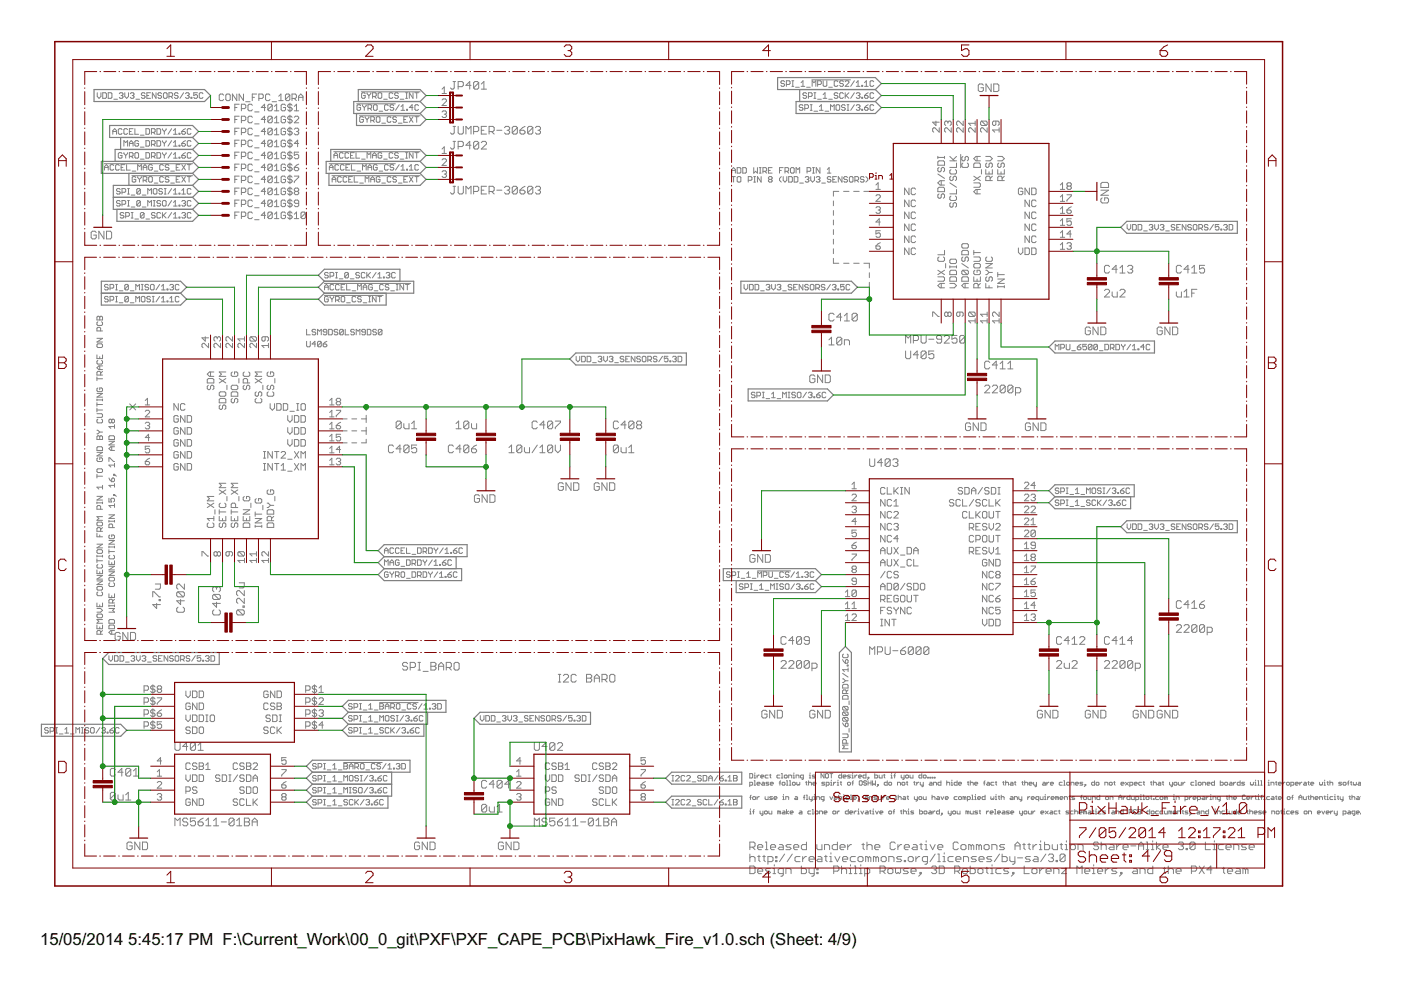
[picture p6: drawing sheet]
<svg xmlns="http://www.w3.org/2000/svg" width="297mm" height="210mm" viewBox="0 0 297 210" stroke-linecap="round" stroke-linejoin="round" font-family="sans-serif">
<defs><g id="words">
<g font-size="4">
<text x="8.5" y="200.4">15/05/2014</text>
<text x="27.2" y="200.4">5:45:17 PM F:\Current_Work\00_0_git\PXF\PXF_CAPE_PCB\PixHawk_Fire_v1.0.sch (Sheet: 4/9)</text>
</g>
</g></defs>
<g fill="none" stroke="#808080" stroke-width=".21">
<path d="M20.6 19.7v.7l.4 .4 .4-.4v-.7M21.8 19.7h.6l.2 .2v.7l-.2 .2h-.6zM22.9 19.7h.6l.2 .2v.7l-.2 .2h-.6zM25.3 19.9l.2-.2h.4l.2 .2-.2 .4M26.5 19.7v.7l.4 .4 .3-.4v-.7M27.6 19.9l.2-.2h.4l.2 .2-.2 .4M30.8 19.9l-.2-.2h-.4l-.2 .2 .2 .4h.4l.2 .1-.2 .4h-.4l-.2-.2M31.9 19.7h-.8v1.1h.8M33.1 19.7v1.1l-.8-1.1v1.1M34.2 19.9l-.1-.2h-.4l-.2 .4 .2 .2h.4l.1 .3-.1 .2h-.4l-.2-.2M34.8 19.7h.4l.2 .2v.7l-.2 .2h-.4l-.2-.2v-.7zM37.8 19.9l-.2-.2h-.4l-.2 .2 .2 .4h.4l.2 .1-.2 .4h-.4l-.2-.2"/>
<path d="M38.9 19.7l-.7 1.1M39.3 19.9l.2-.2h.4l.2 .2-.2 .4M41.9 19.7h-.8v.6l.4-.2 .4 .2v.3l-.2 .2h-.4l-.2-.2M43 19.9l-.2-.2h-.4l-.2 .2v.7l.2 .2h.4l.2-.2M50.2 19.9v1.4l-.9-1.4v1.4M51.6 19.9v1.4l-.9-1.4v1.4M54.4 19.9h-.9v1.4M76.6 19.5h12.5M77.4 19.9l-.2-.2h-.3l-.2 .2v.7l.2 .2h.3l.2-.2v-.3h-.4M77.8 19.7v.2l.4 .4M78.6 19.7v.2l-.4 .4M80.4 19.7h.4l.1 .2v.7l-.1 .2h-.4l-.2-.2v-.7z"/>
<path d="M83.3 19.9l-.2-.2h-.4l-.2 .2v.7l.2 .2h.4l.2-.2M84.5 19.9l-.2-.2h-.4l-.2 .4 .2 .2h.4l.2 .3-.2 .2h-.4l-.2-.2M86 19.7h.4M86.2 19.7v1.1M87.6 19.7v1.1l-.8-1.1v1.1M88 19.7h.7M88.3 19.7v1.1M93.7 18.9l.5-.5v1.4M93.7 19.8h1M96.1 17.3h.5M96.3 17.3v1.3l-.2 .3h-.3l-.3-.3M97.1 18.4h.9l.2-.3v-.6l-.2-.2h-.9v1.6"/>
<path d="M99.9 18.1h-1.1l.8-.8v1.6M101.5 17.5l-.3-.2h-.5l-.3 .2v1.1M101.5 17.5v1.1l-.3 .3h-.5l-.3-.3M101.5 17.5l-1.1 1.1M102 18.9h1.1M102 17.8l.6-.5v1.6M166.3 17.3l-.2-.2h-.3l-.2 .4 .2 .2h.3l.2 .4-.2 .2h-.3l-.2-.2M166.7 17.9h.6l.2-.2v-.4l-.2-.2h-.6v1.2M167.9 17.1h.4M167.9 18.3h.4M168.1 17.1v1.2M168.7 18.5h.8"/>
<path d="M169.8 17.5l.4-.4v1.2M169.8 18.3h.8M171 19.9l-.2-.2h-.4l-.2 .4 .2 .2h.4l.2 .3-.2 .2h-.4l-.2-.2M171 18.5h.8M172.1 16.9h8.2M172.2 18.3v-1.2l.4 .4 .4-.4v1.2M172.6 19.7h.4M172.8 19.7v1.1M173.4 17.9h.5l.2-.2v-.4l-.2-.2h-.5v1.2M174.5 17.1v1l.2 .2h.4l.2-.2v-1M175.7 18.5h.8M177.7 19.9l-.3-.2h-.3l-.2 .4 .2 .2h.3l.3 .3-.3 .2h-.3l-.2-.2"/>
<path d="M177.7 17.3l-.3-.2h-.3l-.2 .2v.8l.2 .2h.3l.3-.2M178.8 17.3l-.2-.2h-.4l-.2 .4 .2 .2h.4l.2 .4-.2 .2h-.4l-.2-.2M178.8 19.9l-.2-.2h-.4l-.2 .2v.7l.2 .2h.4l.2-.2M179.2 19.7v1.1M179.2 17.3l.2-.2h.4l.2 .2v.2l-.8 .8h.8M180 19.7l-.8 .7M181.1 19.7l-.7 1.1M181.1 17.1l-.7 1.2M181.5 17.5l.4-.4v1.2M181.5 19.9l.2-.2h.4l.2 .2-.2 .4M181.5 18.3h.8M182.7 18.1h.2v.2h-.2z"/>
<path d="M183.3 18.3h.8M183.3 17.5l.4-.4v1.2M184.1 19.7l-.8 .6M185.3 17.3l-.3-.2h-.3l-.2 .2v.8l.2 .2h.3l.3-.2M185.3 19.9l-.3-.2h-.3l-.2 .2v.7l.2 .2h.3l.3-.2M208.5 18.1l-.3-.3h-.5l-.3 .3v1.1l.3 .2h.5l.3-.2v-.6h-.5M210.1 17.8v1.6l-1.1-1.6v1.6M210.7 17.8h.8l.3 .3v1.1l-.3 .2h-.8zM22.1 34.7h18.7M22.2 35.5h.7M22.2 36.1v-.8l.4-.4 .3 .4v.8M23.9 27.9h.8"/>
<path d="M23.9 28.5v-.8l.4-.4 .4 .4v.8M24.1 35.1l-.2-.2h-.4l-.2 .2v.8l.2 .2h.4l.2-.2M24.1 21h.8M25.3 35.1l-.2-.2h-.4l-.2 .2v.8l.2 .2h.4l.2-.2M25.7 35.5h.4M25.7 20.3h.2M25.9 27.5l-.2-.2h-.4l-.2 .2v.8l.2 .2h.4l.2-.2M25.9 32.6l-.2-.2h-.4l-.2 .2v.7l.2 .2h.4l.2-.2v-.3h-.4M25.9 20.3l.2 .1-.2 .4h-.4l-.2-.2M26.3 31v-1.2l.3 .4 .5-.4v1.2M26.3 32.4l.3 .6M26.5 34.9h-.8v1.2h.8"/>
<path d="M26.6 33v.5M26.8 34.9v1.2h.8M27.1 40h.3M27.1 27.5l-.3-.2h-.3l-.2 .2v.8l.2 .2h.3l.3-.2M27.1 32.4v.2l-.5 .4M27.2 40v1.1M27.4 33.1h.6l.2-.1v-.4l-.2-.2h-.6v1.1M27.4 27.9h.4M27.4 30.4h.8M27.4 31v-.8l.4-.4 .4 .4v.8M27.8 33.1l.4 .4M28 37.3h12.8"/>
<path d="M28 20.3h.2M28 36.3h.8M28.2 20.3l.2 .1-.2 .4h-.4l-.2-.2M28.2 27.3h-.8v1.2h.8M28.6 32.6l.2-.2h.4l.2 .2v.7l-.2 .2h-.4l-.2-.2zM28.6 27.3v1.2h.8M28.8 37.6l-.2-.2h-.4l-.2 .2v.8l.2 .2h.4l.2-.2v-.4h-.4M28.8 21h.8M29.2 36.1v-1.2l.4 .4 .4-.4v1.2M29.2 37.4l.4 .6M29.4 30l-.2-.2h-.4l-.2 .2v.8l.2 .2h.4l.2-.2v-.4h-.4M29.6 38v.6"/>
<path d="M29.8 28.7h.7M29.8 31.2h.7M29.8 33.7h.7M30 37.4v.2l-.4 .4M30.4 35.5h.7M30.4 38.2h.5l.2-.2v-.4l-.2-.2h-.5v1.2M30.4 36.1v-.8l.3-.4 .4 .4v.8M30.7 38.2l.4 .4M30.9 29.8h.6l.2 .2v.8l-.2 .2h-.6zM30.9 27.3h.6l.2 .2v.8l-.2 .2h-.6zM30.9 32.4h.6l.2 .2v.7l-.2 .2h-.6zM31.1 20.3h.4"/>
<path d="M31.7 37.4h.4l.2 .2v.8l-.2 .2h-.4l-.2-.2v-.8zM32.1 30.6h.6l.2-.2v-.4l-.2-.2h-.6v1.2M32.1 33.1h.6l.2-.1v-.4l-.2-.2h-.6v1.1M32.1 28.1h.6l.2-.2v-.4l-.2-.2h-.6v1.2M32.3 35.1l-.2-.2h-.4l-.2 .2v.8l.2 .2h.4l.2-.2v-.4h-.4M32.5 28.1l.4 .4M32.5 30.6l.4 .4M32.5 33.1l.4 .4M32.7 38.8h.8M32.7 36.3h.8M33.3 27.3h.6l.2 .2v.8l-.2 .2h-.6zM33.3 32.4h.6l.2 .2v.7l-.2 .2h-.6z"/>
<path d="M33.3 29.8h.6l.2 .2v.8l-.2 .2h-.6zM34.4 29.8v.2l.4 .4M34.4 32.4v.2l.4 .4M34.4 27.3v.2l.4 .4M34.6 37.6l-.2-.2h-.3l-.2 .2v.8l.2 .2h.3l.2-.2M34.6 35.1l-.2-.2h-.3l-.2 .2v.8l.2 .2h.3l.2-.2M34.8 27.9v.6M34.8 30.4v.6M34.8 33v.5M34.8 40h.4M35 40v1.1M35.2 27.3l-.4 .6"/>
<path d="M35.2 29.8l-.4 .6M35.2 32.4l-.4 .6M35.8 35.1l-.2-.2h-.4l-.2 .4 .2 .2h.4l.2 .4-.2 .2h-.4l-.2-.2M35.8 37.6l-.2-.2h-.4l-.2 .4 .2 .2h.4l.2 .4-.2 .2h-.4l-.2-.2M35.8 20.4h.6l.2-.1v-.4l-.2-.2h-.6v1.1M36.2 38.8h.8M36.2 36.3h.8M36.2 20.4l.4 .4M36.4 40l-.8 1.1M36.4 27.3l-.8 1.2M36.4 29.8l-.8 1.2M36.4 32.4l-.8 1.1"/>
<path d="M36.8 27.7l.4-.4v1.2M36.8 30.2l.4-.4v1.2M36.8 32.8l.4-.4v1.1M36.8 28.5h.8M36.8 31h.8M36.8 33.5h.8M37.4 35.5h.4M37.4 38h.4M38 28.3h.1v.2h-.1zM38 30.8h.1v.2h-.1zM38 33.3h.1v.2h-.1zM38.1 37.4h-.7v1.2h.7"/>
<path d="M38.1 34.9h-.7v1.2h.7M38.5 30.4h.6l.2 .4-.2 .2h-.4l-.2-.2zM38.5 27.9h.6l.2 .4-.2 .2h-.4l-.2-.2zM38.5 33h.6l.2 .3-.2 .2h-.4l-.2-.2zM38.5 37.4l.8 1.2M38.5 34.9l.8 1.2M39.3 27.3l-.8 .6M39.3 29.8l-.8 .6M39.3 32.4l-.8 .6M39.3 37.4l-.8 1.2M39.3 34.9l-.8 1.2M39.7 37.4h.8"/>
<path d="M39.7 20.3h.2M39.7 34.9h.8M39.9 20.3l.2 .1-.2 .4h-.4l-.2-.2M40.1 34.9v1.2M40.1 37.4v1.2M40.5 20.6h.2v.2h-.2zM40.5 30l-.2-.2h-.4l-.2 .2v.8l.2 .2h.4l.2-.2M40.5 32.6l-.2-.2h-.4l-.2 .2v.7l.2 .2h.4l.2-.2M40.5 27.5l-.2-.2h-.4l-.2 .2v.8l.2 .2h.4l.2-.2M47.4 20.2l-.2-.3h-.5l-.2 .3v.9l.2 .2h.5l.2-.2M47.9 20.2l.2-.3h.5l.2 .3v.9l-.2 .2h-.5l-.2-.2zM49.8 35.5h.4"/>
<path d="M49.8 38h.4M49.8 27.9h.4M49.8 22.8h.4M49.8 25.3h.4M49.8 30.4h.4M49.8 33h.4M50.7 22.1h-.9v1.4M50.7 24.6h-.9v1.4M50.7 27.2h-.9v1.4M50.7 29.7h-.9v1.4M50.7 32.3h-.9v1.4M50.7 34.8h-.9v1.4"/>
<path d="M50.7 37.3h-.9v1.4M50.7 39.9h-.9v1.4M51.2 25.6h.7l.2-.3v-.4l-.2-.3h-.7v1.4M51.2 30.6h.7l.2-.2v-.4l-.2-.3h-.7v1.4M51.2 23h.7l.2-.2v-.5l-.2-.2h-.7v1.4M51.2 28.1h.7l.2-.2v-.5l-.2-.2h-.7v1.4M51.2 33.2h.7l.2-.2v-.5l-.2-.2h-.7v1.4M51.2 35.7h.7l.2-.2v-.5l-.2-.2h-.7v1.4M51.2 38.3h.7l.2-.3v-.4l-.2-.3h-.7v1.4M52.1 21.6h.9M53.5 20.6h.5M53.5 37.6l-.2-.3h-.5l-.2 .3v.9l.2 .2h.5l.2-.2"/>
<path d="M53.5 30l-.2-.3h-.5l-.2 .3v.9l.2 .2h.5l.2-.2M53.5 24.9l-.2-.3h-.5l-.2 .3v.9l.2 .2h.5l.2-.2M53.5 22.3l-.2-.2h-.5l-.2 .2v1l.2 .2h.5l.2-.2M53.5 32.5l-.2-.2h-.5l-.2 .2v.9l.2 .3h.5l.2-.3M53.5 27.4l-.2-.2h-.5l-.2 .2v.9l.2 .3h.5l.2-.3M53.5 35l-.2-.2h-.5l-.2 .2v1l.2 .2h.5l.2-.2M54 23.7h.9M54 26.3h.9M54 28.8h.9M54 31.3h.9M54 33.9h.9M54 36.4h.9"/>
<path d="M54 39h.9M54.9 20.9h.7l.2-.3v-.4l-.2-.3h-.7v1.4M56.3 33h-.9l.7-.7v1.4M56.3 35.5h-.9l.7-.7v1.4M56.3 38h-.9l.7-.7v1.4M56.3 25.3h-.9l.7-.7v1.4M56.3 27.9h-.9l.7-.7v1.4M56.3 22.8h-.9l.7-.7v1.4M56.3 30.4h-.9l.7-.7v1.4M57.2 20.2l-.2-.3h-.5l-.2 .3v.9l.2 .2h.5l.2-.2M57.7 21.6h.9M57.7 27.4v.9l-.2 .3h-.5l-.2-.3"/>
<path d="M57.7 30v.9l-.2 .2h-.5l-.2-.2M57.7 35l-.2-.2h-.5l-.2 .2v1M57.7 37.6v.9l-.2 .2h-.5l-.2-.2M57.7 24.9l-.2-.3h-.5l-.2 .3v.9M57.7 24.9v.9l-.2 .2h-.5l-.2-.2M57.7 22.3l-.2-.2h-.5l-.2 .2v1M57.7 22.3v1l-.2 .2h-.5l-.2-.2M57.7 27.4l-.2-.2h-.5l-.2 .2v.9M57.7 30l-.2-.3h-.5l-.2 .3v.9M57.7 32.5l-.2-.2h-.5l-.2 .2v.9M57.7 37.6l-.2-.3h-.5l-.2 .3v.9M57.7 32.5v.9l-.2 .3h-.5l-.2-.3"/>
<path d="M57.7 35v1l-.2 .2h-.5l-.2-.2M57.7 22.3l-.9 1M57.7 24.9l-.9 .9M57.7 27.4l-.9 .9M57.7 32.5l-.9 .9M57.7 30l-.9 .9M57.7 35l-.9 1M57.7 37.6l-.9 .9M58.2 30.2l.5-.5v1.4M58.2 22.6l.5-.5v1.4M58.2 23.5h.9M58.2 25.1l.5-.5v1.4"/>
<path d="M58.2 27.6l.5-.4v1.4M58.2 32.7l.5-.4v1.4M58.2 35.3l.5-.5v1.4M58.2 37.8l.5-.5v1.4M58.2 26h.9M58.2 28.6h.9M58.2 31.1h.9M58.2 33.7h.9M58.2 36.2h.9M58.2 38.7h.9M59.1 21.3h.9M59.1 20.4l.5-.5v1.4"/>
<path d="M60.5 37.6l-.2-.3h-.5l-.2 .3v.9l.2 .2h.5l.2-.2v-.5h-.4M60.5 35l-.2-.2h-.5l-.2 .2v1l.2 .2h.5l.2-.2v-.5h-.4M60.5 30l-.2-.3h-.5l-.2 .3v.9l.2 .2h.5l.2-.2v-.5h-.4M60.5 27.4l-.2-.2h-.5l-.2 .2v.9l.2 .3h.5l.2-.3v-.4h-.4M60.5 24.9l-.2-.3h-.5l-.2 .3v.9l.2 .2h.5l.2-.2v-.5h-.4M60.5 22.3l-.2-.2h-.5l-.2 .2v1l.2 .2h.5l.2-.2v-.5h-.4M60.5 32.5l-.2-.2h-.5l-.2 .2v.9l.2 .3h.5l.2-.3v-.4h-.4M61.4 20.2l-.2-.3h-.5l-.2 .3v.9M61.4 20.2v.9l-.2 .2h-.5l-.2-.2M61.4 20.2l-.9 .9M61.5 21.9v1.8M61.5 24.4v1.9"/>
<path d="M61.5 26.9v1.9M61.5 29.5v1.8M61.5 32v1.9M61.5 34.6v1.8M61.5 37.1v1.9M61.5 39.6v1.9M61.9 20.9h.7l.2-.3v-.4l-.2-.3h-.7v1.4M61.9 37.6l-.2-.3h-.5l-.2 .3v.2l.2 .2h.5l.2 .5-.2 .2h-.5l-.2-.2M61.9 24.9l-.2-.3h-.5l-.2 .3 .2 .4h.5l.2 .3-.2 .4h-.5l-.2-.2M61.9 35l-.2-.2h-.5l-.2 .2v.3l.2 .2h.5l.2 .5-.2 .2h-.5l-.2-.2M61.9 22.3l-.2-.2h-.5l-.2 .2 .2 .5h.5l.2 .2-.2 .5h-.5l-.2-.2M61.9 30l-.2-.3h-.5l-.2 .3 .2 .4h.5l.2 .2-.2 .5h-.5l-.2-.2"/>
<path d="M61.9 32.5l-.2-.2h-.5l-.2 .2v.2l.2 .3h.5l.2 .4-.2 .3h-.5l-.2-.3M61.9 27.4l-.2-.2h-.5l-.2 .2 .2 .5h.5l.2 .2-.2 .5h-.5l-.2-.3M62.4 20.9l.4 .4M62.4 35.5h.7l.2 .5-.2 .2h-.5l-.2-.2zM62.4 24.9l.2-.3h.5l.2 .3v.2l-.9 .9h.9M62.4 22.6l.5-.5v1.4M62.4 23.5h.9M62.4 27.4l.2-.2h.5l.2 .2-.2 .5M62.4 37.3h.9v.3l-.9 .9v.2M62.9 27.9h.2M63.1 27.9l.2 .2-.2 .5h-.5l-.2-.3M63.3 20.6h.9"/>
<path d="M63.3 21.3v-.9l.5-.5 .4 .5v.9M63.3 32.3h-.9v.7l.5-.3 .4 .3v.4l-.2 .3h-.5l-.2-.3M63.3 30.4h-.9l.7-.7v1.4M63.3 34.8l-.9 .7M69.8 34.7h14M69.8 35.5h.8M69.8 36.1v-.8l.4-.4 .4 .4v.8M70.4 37.3h18.7M70.4 38h.8M70.4 38.6v-.8l.4-.4 .4 .4v.8M70.8 32.2h18.3M70.8 33.5v-.7l.4-.4 .4 .4v.7"/>
<path d="M70.8 33h.8M71.8 35.1l-.2-.2h-.4l-.2 .2v.8l.2 .2h.4l.2-.2M72.4 37.6l-.2-.2h-.4l-.2 .2v.8l.2 .2h.4l.2-.2M72.7 32.6l-.1-.2h-.4l-.2 .2v.7l.2 .2h.4l.1-.2M73 35.1l-.3-.2h-.3l-.2 .2v.8l.2 .2h.3l.3-.2M73.3 35.5h.4M73.5 37.6l-.2-.2h-.3l-.3 .2v.8l.3 .2h.3l.2-.2M73.9 38h.4M73.9 32.6l-.2-.2h-.4l-.1 .2v.7l.1 .2h.4l.2-.2M74.1 34.9h-.8v1.2h.8M74.3 33h.4M74.5 34.9v1.2h.8"/>
<path d="M74.7 37.4h-.8v1.2h.8M75.1 37.4v1.2h.8M75.1 32.4h-.8v1.1h.8M75.5 32.4v1.1h.8M75.6 22h8.2M75.7 36.3h.8M76.2 24.6h12.9M76.3 38.8h.7M76.5 22.4l-.2-.2h-.4l-.2 .2v.8l.2 .2h.4l.2-.2v-.4h-.4M76.7 33.7h.7M76.9 36.1v-1.2l.3 .4 .4-.4v1.2M76.9 22.2v.2l.3 .4"/>
<path d="M77 25l-.1-.3h-.4l-.2 .3v.7l.2 .2h.4l.1-.2v-.4h-.3M77.2 22.8v.6M77.4 24.7v.3l.4 .3M77.4 38.6v-1.2l.4 .4 .4-.4v1.2M77.6 22.2v.2l-.4 .4M77.8 25.3v.6M77.8 33.5v-1.1l.4 .4 .4-.4v1.1M78 35.5h.8M78 36.1v-.8l.4-.4 .4 .4v.8M78 23h.6l.2-.2v-.4l-.2-.2h-.6v1.2M78.2 24.7v.3l-.4 .3M78.2 20.3v.5"/>
<path d="M78.4 23l.4 .4M78.6 38h.8M78.6 25.5h.6l.2-.2v-.3l-.2-.3h-.6v1.2M78.6 38.6v-.8l.4-.4 .4 .4v.8M79 33h.8M79 20.4h.6l.2-.1v-.4l-.2-.2h-.6v1.1M79 25.5l.4 .4M79 33.5v-.7l.4-.4 .4 .4v.7M79.4 22.2h.4l.2 .2v.8l-.2 .2h-.4l-.2-.2v-.8zM79.4 20.4l.4 .4M80 35.1l-.2-.2h-.4l-.2 .2v.8l.2 .2h.4l.2-.2v-.4h-.4M80 24.7h.4l.2 .3v.7l-.2 .2h-.4l-.2-.2v-.7z"/>
<path d="M80.4 23.6h.7M80.4 36.3h.7M80.6 37.6l-.2-.2h-.4l-.2 .2v.8l.2 .2h.4l.2-.2v-.4h-.4M80.9 38.8h.8M80.9 32.6l-.1-.2h-.4l-.2 .2v.7l.2 .2h.4l.1-.2v-.3h-.3M80.9 26.1h.8M81.3 21h.8M81.3 33.7h.8M82.3 22.4l-.2-.2h-.4l-.2 .2v.8l.2 .2h.4l.2-.2M82.3 35.1l-.2-.2h-.4l-.2 .2v.8l.2 .2h.4l.2-.2M82.9 25l-.2-.3h-.4l-.2 .3v.7l.2 .2h.4l.2-.2M82.9 37.6l-.2-.2h-.4l-.2 .2v.8l.2 .2h.4l.2-.2"/>
<path d="M83.3 32.6l-.2-.2h-.4l-.2 .2v.7l.2 .2h.4l.2-.2M83.5 35.1l-.2-.2h-.4l-.2 .4 .2 .2h.4l.2 .4-.2 .2h-.4l-.2-.2M83.5 22.4l-.2-.2h-.4l-.2 .4 .2 .2h.4l.2 .4-.2 .2h-.4l-.2-.2M84.1 37.6l-.2-.2h-.4l-.2 .2 .2 .4h.4l.2 .2-.2 .4h-.4l-.2-.2M84.1 25l-.2-.3h-.4l-.2 .4 .2 .2h.4l.2 .4-.2 .2h-.4l-.2-.2M84.5 38.8h.7M84.5 32.6l-.2-.2h-.4l-.2 .4 .2 .2h.4l.2 .3-.2 .2h-.4l-.2-.2M84.5 26.1h.7M84.6 34.9l-.7 1.2M84.6 22.2l-.7 1.2M84.8 21h.8M84.8 33.7h.8"/>
<path d="M85 23.4h.8M85 36.1h.8M85 22.6l.4-.4v1.2M85 35.3l.4-.4v1.2M85.6 38h.4M85.6 25.3h.4M86 20.8h.4M86 32.4h.4M86 33.5h.4M86.2 23.2h.2v.2h-.2zM86.2 35.9h.2v.2h-.2zM86.2 32.4v1.1"/>
<path d="M86.4 37.4h-.8v1.2h.8M86.4 24.7h-.8v1.2h.8M86.8 36.1h.8M86.8 35.3l.4-.4v1.2M86.8 24.7l.8 1.2M86.8 37.4l.8 1.2M87.6 22.8h-.8l.6-.6v1.2M87.6 32.4v1.1l-.8-1.1v1.1M87.6 24.7l-.8 1.2M87.6 37.4l-.8 1.2M88 37.4h.7M88 32.4h.7"/>
<path d="M88 24.7h.7M88.3 24.7v1.2M88.3 32.4v1.1M88.3 37.4v1.2M88.7 35.1l-.2-.2h-.3l-.2 .2v.8l.2 .2h.3l.2-.2M88.7 22.4l-.2-.2h-.3l-.2 .2v.8l.2 .2h.3l.2-.2M93.7 23.7l.3-.2h.4l.3 .2-.3 .5M93.7 33.9l.3-.2h.4l.3 .2v.2l-1 1h1M93.7 36.4l.3-.2h.4l.3 .2-.3 .5M93.7 31.6l.5-.5v1.4M93.7 21.2l.3-.2h.4l.3 .2v.2l-1 1h1M93.7 32.5h1"/>
<path d="M94.2 36.9h.2M94.2 24.2h.2M94.4 24.2l.3 .2-.3 .5h-.4l-.3-.2M94.4 36.9l.3 .2-.3 .5h-.4l-.3-.2M96.1 26.8h.5M96.1 39.5h.5M96.1 30h.5M96.3 39.5v1.4l-.2 .2h-.3l-.3-.2M96.3 26.8v1.4l-.2 .2h-.3l-.3-.2M96.3 30v1.3l-.2 .3h-.3l-.3-.3M97.1 26.8v1.4l.3 .2h.6l.2-.2v-1.4M97.1 31.1h.9l.2-.3v-.6l-.2-.2h-.9v1.6"/>
<path d="M97.1 39.5v1.4l.3 .2h.6l.2-.2v-1.4M98.8 28.4v-1.6l.5 .5 .6-.5v1.6M99.9 30.8h-1.1l.8-.8v1.6M100.4 27.9h.8l.3-.3v-.5l-.3-.3h-.8v1.6M101.5 30.2l-.3-.2h-.5l-.3 .2v1.1M101.5 30.2v1.1l-.3 .3h-.5l-.3-.3M101.5 30.2l-1.1 1.1M102 27.6h.6M102 30.2l.3-.2h.6l.2 .2v.3l-1.1 1.1h1.1M103.1 26.8h-1.1v1.6h1.1M103.1 39.5h-1.1v1.6h1.1M103.7 27.9h.8l.3-.3v-.5l-.3-.3h-.8v1.6"/>
<path d="M104.2 27.9l.6 .5M105.3 27.6h1.1M107 27.1l.2-.3h.6l.3 .3v.2l-.3 .3M107 39.8l.2-.3h.6l.3 .3v.2l-.3 .3M107.5 27.6h.3M107.8 27.6l.3 .3v.3l-.3 .2h-.6l-.2-.2M109.7 27.1v1.1l-.3 .2h-.5l-.3-.2M109.7 27.1l-.3-.3h-.5l-.3 .3v1.1M109.7 39.8l-.3-.3h-.5l-.3 .3v1.1M109.7 39.8v1.1l-.3 .2h-.5l-.3-.2M109.7 27.1l-1.1 1.1M109.7 39.8l-1.1 1.1"/>
<path d="M110.2 27.6h.8l.3 .3v.3l-.3 .2h-.5l-.3-.2zM111.3 26.8l-1.1 .8M111.3 39.5l-1.1 .8M113 27.1v1.1l-.3 .2h-.6l-.2-.2M113 27.1l-.3-.3h-.6l-.2 .3v1.1M113 39.8l-.3-.3h-.6l-.2 .3v1.1M113 39.8v1.1l-.3 .2h-.6l-.2-.2M113 27.1l-1.1 1.1M113 39.8l-1.1 1.1M113.5 39.8l.3-.3h.5l.3 .3v.2l-.3 .3M113.5 27.1l.3-.3h.5l.3 .3v.2l-.3 .3M114 27.6h.3"/>
<path d="M114.3 27.6l.3 .3v.3l-.3 .2h-.5l-.3-.2M155.1 36.7v-.8l.4-.4 .4 .4v.8M155.1 36.1h.8M155.1 37.4h.8M155.5 37.4v1.2M156.3 35.5h.6l.2 .2v.8l-.2 .2h-.6zM156.3 37.6l.2-.2h.4l.2 .2v.8l-.2 .2h-.4l-.2-.2zM157.5 35.5h.6l.1 .2v.8l-.1 .2h-.6zM158.6 38.2h.6l.2-.2v-.4l-.2-.2h-.6v1.2M159.8 35.5v1.2l.4-.4 .4 .4v-1.2M159.8 37.4h.4M159.8 38.6h.4"/>
<path d="M160 37.4v1.2M161 36.7h.4M161 35.5h.4M161.2 35.5v1.2M161.4 37.4v1.2l-.8-1.2v1.2M161.8 36.3h.5l.2-.2v-.4l-.2-.2h-.5v1.2M162.2 36.3l.3 .4M162.9 36.1h.4M163.1 38l-.2-.2 .2-.4h.4l.2 .2-.2 .4M163.1 38l-.2 .2 .2 .4h.4l.2-.2-.2-.4M163.1 38h.4M163.7 35.5h-.8v1.2h.8"/>
<path d="M165.3 36.1h.4M165.7 37.4l-.4 .4v.4l.4 .4M166.1 35.5h-.8v1.2M166.1 37.4v.8l.3 .4 .4-.4v-.8M166.4 36.3h.6l.2-.2v-.4l-.2-.2h-.6v1.2M166.8 36.3l.4 .4M167.2 37.4h.6l.2 .2v.8l-.2 .2h-.6zM167.6 35.7l.2-.2h.4l.2 .2v.8l-.2 .2h-.4l-.2-.2zM168.4 37.4h.6l.2 .2v.8l-.2 .2h-.6zM168.8 36.7v-1.2l.4 .4 .3-.4v1.2M169.5 38.8h.8M170.2 22.4l-.1-.2h-.4l-.2 .4 .2 .2h.4l.1 .4-.1 .2h-.4l-.2-.2"/>
<path d="M170.6 23h.6l.2-.2v-.4l-.2-.2h-.6v1.2M170.7 37.6l.2-.2h.4l.2 .2-.2 .4M171.1 36.3h.6l.2-.2v-.4l-.2-.2h-.6v1.2M171.1 38h.2M171.3 38l.2 .2-.2 .4h-.4l-.2-.2M171.4 20.4h.6l.2-.1v-.4l-.2-.2h-.6v1.1M171.8 22.2h.4M171.8 23.4h.4M171.9 37.4v.8l.4 .4 .4-.4v-.8M172 22.2v1.2M172.3 36.7h.4M172.3 35.5h.4"/>
<path d="M172.5 35.5v1.2M172.6 23.6h.8M172.6 20.8h.4M173.1 37.6l.1-.2h.5l.1 .2-.1 .4M173.4 21h.7M173.5 38h.2M173.7 38l.1 .2-.1 .4h-.5l-.1-.2M173.7 22.6l.4-.4v1.2M173.7 23.4h.8M173.8 35.5v1.2l-.7-1.2v1.2M174.2 38.8h.8M174.5 20.8h.8"/>
<path d="M174.5 20.1l.4-.4v1.1M174.9 23.6h.8M175.4 36.7h.8M175.4 35.9l.4-.4v1.2M175.7 21h.8M176.1 23.4v-1.2l.4 .4 .4-.4v1.2M176.2 37.6l-.2-.2h-.4l-.2 .2 .2 .4h.4l.2 .2-.2 .4h-.4l-.2-.2M176.6 38h.4M177.4 37.4h-.8v1.2h.8M177.4 22.2h.4l.2 .2v.8l-.2 .2h-.4l-.2-.2v-.8zM178.5 37.4v1.2l-.8-1.2v1.2M179.2 22.4l-.2-.2h-.4l-.2 .2 .2 .4h.4l.2 .2-.2 .4h-.4l-.2-.2"/>
<path d="M179.4 20.3l.6 .5M179.6 22.2h.4M179.6 23.4h.4M179.7 37.6l-.2-.2h-.4l-.2 .4 .2 .2h.4l.2 .4-.2 .2h-.4l-.2-.2M179.8 22.2v1.2M180.3 37.4h.4l.1 .2v.8l-.1 .2h-.4l-.2-.2v-.8zM181.1 22.2l-.7 1.2M181.3 38.2h.5l.2-.2v-.4l-.2-.2h-.5v1.2M181.5 22.4l.2-.2h.4l.2 .2-.2 .4M181.6 38.2l.4 .4M181.9 22.8h.2M181.9 20.3h.2"/>
<path d="M182.1 22.8l.2 .2-.2 .4h-.4l-.2-.2M182.1 20.3l.2 .1-.2 .4h-.4l-.2-.2M182.7 20.6h.2v.2h-.2zM182.7 23.2h.2v.2h-.2zM183.2 37.6l-.2-.2h-.4l-.2 .4 .2 .2h.4l.2 .4-.2 .2h-.4l-.2-.2M183.3 20.3h.6l.2 .3-.2 .2h-.4l-.2-.2zM183.3 22.8h.6l.2 .4-.2 .2h-.4l-.2-.2zM183.6 37.4l.4 .4v.4l-.4 .4M184.1 22.2l-.8 .6M185.3 22.4l-.3-.2h-.3l-.2 .2v.8l.2 .2h.3l.3-.2M185.7 39.2l.5-.4v1.4M192.7 39.9v1.4l-.9-1.4v1.4"/>
<path d="M198.4 25.7v.9l-.7-.7h1.4M198.8 39.9l.3-.2h.9l.3 .2v.7h-1.5zM198.8 34.3l.3-.2h.9l.3 .2v.7h-1.5zM198.8 33.1v.5M198.8 36.9l1.5 .9M198.8 33.4h1.5M199.1 35.5l-.3 .2v.5l.5 .2 .3-.2v-.5l.4-.2 .3 .2v.5l-.3 .2M199.1 27.1v.9l-.9-.9-.5 .2v.5l.3 .2M199.6 38.3v.9M200.3 33.1v.5M200.3 38.3h-1l-.5 .5 .5 .4h1M201 25.9l.2-.2 .5 .2v.5l-.3 .2"/>
<path d="M201 25.9l-.3-.2-.4 .2v.5l.2 .2M201 25.9v.2M201.4 34.1h1.4M201.4 38.8l1.4 .9M201.4 33.2l.9 .9M201.6 36l-.2 .2v.5l.2 .2h1l.2-.2v-.5l-.2-.2M201.6 37.4l-.2 .2v.5l.2 .2 .5-.2v-.5l.2-.2 .5 .2v.5l-.2 .2M201.7 27.1v.9l-1-.9-.4 .2v.5l.2 .2M202.8 34.6v.9h-1.4M202.8 33.2l-.7 .7M203.7 32.7v2.9M204.2 34.6l-.3 .2v.5l.3 .2h.9l.2-.2v-.5l-.2-.2"/>
<path d="M204.2 33.2l-.3 .2v.5l.5 .2 .2-.2v-.5l.5-.2 .2 .2v.5l-.2 .2M204.2 25.7v.9l-.9-.9-.5 .2v.5l.3 .2M204.2 27.1v.9l-.9-.9-.5 .2v.5l.3 .2M206.5 34.8l.2-.2h.9l.3 .2v.7h-1.4zM206.5 38.8h1.1l.3 .2v.5l-.3 .2h-1.1M206.5 37.4l1.4 .9M206.8 25.7v.9M206.8 27.1v.9l-1-.9-.4 .2v.5l.2 .2M206.8 26.1h-1.4l.4 .5M207.2 33.2v.9M207.9 33.2h-1l-.4 .4 .4 .5h1M207.9 37.4l-1.4 .9"/>
<path d="M208.1 36v.9M208.1 25.7l-.2 .2v.5l.2 .2h1M208.1 25.7h1l.2 .2v.5l-.2 .2M208.1 25.7l1 .9M209 33.2h.9l.5 .4-.5 .5h-.9M209 36v.9h1.4v-.9M209.2 34.6l-.2 .2v.5l.5 .2 .2-.2v-.5l.5-.2 .2 .2v.5l-.2 .2M209.3 27.1v.9l-.9-.9-.5 .2v.5l.2 .2M209.7 36.4v.5M209.9 38.3v-.7l-.2-.2h-.5l-.2 .2v.7h1.4M210.4 37.4l-.5 .4M211.1 25.7v.7l-.2 .2-.5-.2v-.5l.3-.2h.9l.2 .2v.5l-.2 .2"/>
<path d="M211.5 36v.9h1.4v-.9M211.5 33.2h1l.4 .4-.4 .5h-1M211.8 34.6l-.3 .2v.5l.5 .2 .2-.2v-.5l.5-.2 .2 .2v.5l-.2 .2M211.8 27.1v.9M211.8 27.6h-1.4l.5 .4M212.2 36.4v.5M212.5 38.3v-.7l-.3-.2h-.4l-.3 .2v.7h1.4M212.9 37.4l-.4 .4M218.2 39.9v1.4l-.9-1.4v1.4M218.7 39.9h.7l.3 .2v.9l-.3 .3h-.7zM224.8 39.2l.5-.4v1.4M226.4 39.5l-.2-.3 .2-.4h.5l.2 .2-.2 .5"/>
<path d="M226.4 39.5l-.2 .2 .2 .5h.5l.2-.3-.2-.4M226.4 39.5h.5M233.4 38.9l.3-.2h1.1l.2 .2v.9h-1.6zM20.4 49.3l-.3-.3h-.5l-.3 .3v1.1l.3 .3h.5l.3-.3v-.6h-.5M22 49v1.7l-1-1.7v1.7M22.6 49h.8l.3 .3v1.1l-.3 .3h-.8zM25.5 40.2l-.2-.2h-.4l-.2 .4 .2 .2h.4l.2 .4-.2 .1h-.4l-.2-.1M25.5 42.7l-.2-.2h-.4l-.2 .4 .2 .2h.4l.2 .4-.2 .2h-.4l-.2-.2M25.9 40.8h.6l.1-.2v-.4l-.1-.2h-.6v1.1M25.9 43.3h.6l.1-.2v-.4l-.1-.2h-.6v1.2M26.3 45.3l-.2-.2h-.4l-.2 .2 .2 .4h.4l.2 .1-.2 .4h-.4l-.2-.2M26.6 45.8h.6l.2-.1v-.4l-.2-.2h-.6v1.1"/>
<path d="M27.1 41.1h.3M27.1 42.5h.3M27.1 43.7h.3M27.2 42.5v1.2M27.8 43.9h.8M27.8 41.4h.8M27.8 45.1h.4M27.8 46.2h.4M28 45.1v1.1M28.6 46.4h.8M29.8 40.2v.8l-.2 .1h-.4l-.2-.1M29.8 42.7l-.2-.2h-.4l-.2 .2v.8"/>
<path d="M29.8 40.2l-.2-.2h-.4l-.2 .2v.8M29.8 42.7v.8l-.2 .2h-.4l-.2-.2M29.8 42.7l-.8 .8M29.8 40.2l-.8 .8M30.2 43.9h.7M30.2 41.4h.7M30.5 45.3v.7l-.1 .2h-.4l-.2-.2M30.5 45.3l-.1-.2h-.4l-.2 .2v.7M30.5 45.3l-.7 .7M30.9 46.4h.8M31.3 41.1v-1.1l.4 .4 .4-.4v1.1M31.3 43.7v-1.2l.4 .4 .4-.4v1.2"/>
<path d="M32.5 40.2l.2-.2h.4l.2 .2v.8l-.2 .1h-.4l-.2-.1zM32.5 42.5h.4M32.5 43.7h.4M32.7 42.5v1.2M32.9 45.3l-.2-.2h-.4l-.2 .3 .2 .3h.4l.2 .3-.2 .2h-.4l-.2-.2M34.1 45.3l-.2-.2h-.4l-.2 .2v.7l.2 .2h.4l.2-.2M34.1 42.7l-.2-.2h-.4l-.2 .4 .2 .2h.4l.2 .4-.2 .2h-.4l-.2-.2M34.4 40.2l-.2-.2h-.3l-.2 .2 .2 .4h.3l.2 .2-.2 .3h-.3l-.2-.1M34.4 42.7l.2-.2h.4l.2 .2v.8l-.2 .2h-.4l-.2-.2zM34.4 45.1v1.1M34.6 45.7l.6 .5M34.8 41.1h.4"/>
<path d="M35.2 45.1l-.8 .7M36.4 42.5l-.8 1.2M36.4 45.1l-.8 1.1M36.8 41.1h.8M36.8 43.7h.8M36.8 42.9l.4-.4v1.2M36.8 40.4l.4-.4v1.1M36.8 45.4l.4-.3v1.1M36.8 46.2h.8M38 41h.1v.1h-.1zM38 43.5h.1v.2h-.1zM38 46h.1v.2h-.1z"/>
<path d="M38.5 41.1h.8M38.5 45.3l.2-.2h.4l.2 .2-.2 .4M38.5 42.7l.2-.2h.4l.2 .2-.2 .4M38.5 40.4l.4-.4v1.1M38.9 43.1h.2M38.9 45.7h.2M39.1 43.1l.2 .2-.2 .4h-.4l-.2-.2M39.1 45.7l.2 .1-.2 .4h-.4l-.2-.2M40.5 42.7l-.2-.2h-.4l-.2 .2v.8l.2 .2h.4l.2-.2M40.5 40.2l-.2-.2h-.4l-.2 .2v.8l.2 .1h.4l.2-.1M40.5 45.3l-.2-.2h-.4l-.2 .2v.7l.2 .2h.4l.2-.2M49.8 40.6h.4"/>
<path d="M49.8 43.1h.4M49.8 45.7h.4M50.7 42.4h-.9v1.4M50.7 45h-.9v1.4M51.2 43.3h.7l.2-.2v-.4l-.2-.3h-.7v1.4M51.2 40.8h.7l.2-.2v-.5l-.2-.2h-.7v1.4M51.2 45.9h.7l.2-.2v-.5l-.2-.2h-.7v1.4M53.5 45.2l-.2-.2h-.5l-.2 .2v.9l.2 .3h.5l.2-.3M53.5 42.7l-.2-.3h-.5l-.2 .3v.9l.2 .2h.5l.2-.2M53.5 40.1l-.2-.2h-.5l-.2 .2v.9l.2 .3h.5l.2-.3M54 41.5h.9M54 44h.9"/>
<path d="M54 46.6h.9M56.3 43.1h-.9l.7-.7v1.4M56.3 40.6h-.9l.7-.7v1.4M56.3 45.7h-.9l.7-.7v1.4M57.7 45.2v.9l-.2 .3h-.5l-.2-.3M57.7 40.1l-.2-.2h-.5l-.2 .2v.9M57.7 42.7l-.2-.3h-.5l-.2 .3v.9M57.7 45.2l-.2-.2h-.5l-.2 .2v.9M57.7 40.1v.9l-.2 .3h-.5l-.2-.3M57.7 42.7v.9l-.2 .2h-.5l-.2-.2M57.7 40.1l-.9 .9M57.7 42.7l-.9 .9"/>
<path d="M57.7 45.2l-.9 .9M58.2 40.3l.5-.4v1.4M58.2 42.9l.5-.5v1.4M58.2 45.4l.5-.4v1.4M58.2 41.3h.9M58.2 43.8h.9M58.2 46.4h.9M60.5 40.1l-.2-.2h-.5l-.2 .2v.9l.2 .3h.5l.2-.3v-.4h-.4M60.5 45.2l-.2-.2h-.5l-.2 .2v.9l.2 .3h.5l.2-.3v-.4h-.4M60.5 42.7l-.2-.3h-.5l-.2 .3v.9l.2 .2h.5l.2-.2v-.5h-.4M61.5 42.2v1.8M61.5 44.7v1.9"/>
<path d="M61.9 40.1l-.2-.2h-.5l-.2 .2v.2l.2 .3h.5l.2 .4-.2 .3h-.5l-.2-.3M61.9 42.7l-.2-.3h-.5l-.2 .3v.2l.2 .2h.5l.2 .5-.2 .2h-.5l-.2-.2M61.9 45.2l-.2-.2h-.5l-.2 .2v.2l.2 .3h.5l.2 .4-.2 .3h-.5l-.2-.3M62.4 45.4l.5-.4v1.4M62.4 46.4h.9M62.6 40.6h.5M62.6 40.6l-.2 .2 .2 .5h.5l.2-.3-.2-.4M62.6 40.6l-.2-.3 .2-.4h.5l.2 .2-.2 .5M63.3 43.1h-.7l-.2-.2 .2-.5h.5l.2 .3v.9l-.2 .2h-.5l-.2-.2M64.7 45.2l-.2-.2h-.4l-.3 .2v.9M64.7 45.2v.9l-.2 .3h-.4l-.3-.3M64.7 45.2l-.9 .9"/>
<path d="M69.6 58l-.2-.2h-.4l-.2 .3 .2 .3h.4l.2 .3-.2 .2h-.4l-.2-.2M70 58.5h.6l.2-.1v-.4l-.2-.2h-.6v1.1M71.1 57.8h.4M71.1 58.9h.4M71.4 57.8v1.1M71.9 59.1h.8M73.9 58l-.2-.2h-.4l-.2 .2v.7M73.9 58v.7l-.2 .2h-.4l-.2-.2M73.9 58l-.8 .7M74.3 59.1h.8M76.2 58l-.2-.2h-.4l-.2 .2 .2 .4h.4l.2 .1-.2 .4h-.4l-.2-.2M77.4 58l-.2-.2h-.4l-.2 .2v.7l.2 .2h.4l.2-.2"/>
<path d="M77.8 57.8v1.1M78 58.4l.5 .5M78.5 57.8l-.7 .7M79.7 57.8l-.7 1.1M80.1 58.1l.4-.3v1.1M80.1 58.9h.8M81.3 58.7h.2v.2h-.2zM81.9 58l.2-.2h.3l.3 .2-.3 .4M82.3 58.4h.1M82.4 58.4l.3 .1-.3 .4h-.3l-.2-.2M83.8 58l-.2-.2h-.4l-.2 .2v.7l.2 .2h.4l.2-.2M98.8 41.1v-1.6l.5 .5 .6-.5v1.6"/>
<path d="M100.4 40.6h.8l.3-.3v-.5l-.3-.3h-.8v1.6M102 40.3h.6M103.7 40.6h.8l.3-.3v-.5l-.3-.3h-.8v1.6M104.2 40.6l.6 .5M105.3 40.3h1.1M107.5 40.3h.3M107.8 40.3l.3 .3v.3l-.3 .2h-.6l-.2-.2M110.2 40.3h.8l.3 .3v.3l-.3 .2h-.5l-.3-.2zM114 40.3h.3M114.3 40.3l.3 .3v.3l-.3 .2h-.5l-.3-.2M176.7 42.6v1M176.7 44.6v1.1"/>
<path d="M176.7 46.7v1M176.7 48.7v1M176.7 50.7v1.1M176.7 52.7v1.1M176.7 54.8v1h1.1M177.8 40.6h-1.1v1M178.9 40.6h1.1M178.9 55.8h1.1M181 40.6h1.2M181 55.8h1.2M183.2 40.6h1.1M183.2 55.8h1.1v1"/>
<path d="M184.3 57.8v1.1M184.3 59.9v1M185.7 52.2h.7l.2 .4-.2 .3h-.5l-.2-.3zM185.7 41.5l.2-.2h.5l.2 .2v.3l-.9 .9h.9M185.7 44.1l.2-.3h.5l.2 .3-.2 .4M185.7 40.2h.9M186.2 44.5h.2M186.4 44.5l.2 .3-.2 .4h-.5l-.2-.2M186.6 48.9h-.9v.7l.5-.2 .4 .2v.5l-.2 .2h-.5l-.2-.2M186.6 47.1h-.9l.7-.7v1.4M186.6 51.5l-.9 .7M192.7 42.4v1.4l-.9-1.4v1.4"/>
<path d="M192.7 45v1.4l-.9-1.4v1.4M192.7 47.5v1.4l-.9-1.4v1.4M192.7 50v1.4l-.9-1.4v1.4M192.7 52.6v1.4l-.9-1.4v1.4M194.1 47.7l-.2-.2h-.5l-.2 .2v1l.2 .2h.5l.2-.2M194.1 40.1l-.2-.2h-.5l-.2 .2v.9l.2 .3h.5l.2-.3M194.1 42.7l-.2-.3h-.5l-.2 .3v.9l.2 .2h.5l.2-.2M194.1 45.2l-.2-.2h-.5l-.2 .2v.9l.2 .3h.5l.2-.3M194.1 50.3l-.2-.3h-.5l-.2 .3v.9l.2 .2h.5l.2-.2M194.1 52.8l-.2-.2h-.5l-.2 .2v.9l.2 .3h.5l.2-.3M198.8 58.7h1.2l.3 .2v.5l-.3 .2h-1.2M198.8 57.3l1.5 .9"/>
<path d="M199.1 41.1l-.3 .2v.5l.5 .2 .3-.2v-.5l.4-.2 .3 .2v.5l-.3 .2M199.1 54.5l-.3 .2v.5l.3 .2h.9l.3-.2v-.5l-.3-.2M200.3 53.1v.9h-1.5M200.3 57.3l-1.5 .9M200.5 55.9v.9M201.4 56.3v.5M201.4 56.6h1.4M201.6 41.6l-.2 .2v.5l.2 .2h1l.2-.2v-.5l-.2-.2M201.6 43l-.2 .2v.5l.4 .2 .3-.2v-.5l.5-.2 .2 .2v.5l-.2 .2M201.6 54.9h1l.2 .3v.4l-.2 .3h-1l-.2-.3v-.4zM201.6 57.3h1l.2 .2v.7h-1.4v-.7zM201.6 58.7h1l.2 .2v.7h-1.4v-.7z"/>
<path d="M202.8 40.2v.9h-1.4M202.8 56.3v.5M203.9 58.9l.3-.2h.9l.2 .2v.7h-1.4zM203.9 51.9l.3-.2h.9l.2 .2v.5l-.2 .2h-.9l-.3-.2zM203.9 53.3l.3-.2h.9l.2 .2v.7h-1.4zM203.9 55.9l1.4 .9M204.2 57.3l-.3 .2v.5l.3 .2h.9M204.2 57.3h.9l.2 .2v.5l-.2 .2M204.2 54.5l-.3 .2v.5l.5 .2 .2-.2v-.5l.5-.2 .2 .2v.5l-.2 .2M204.2 57.3l.9 .9M206.5 53.1v.9M206.5 58.7v.9h1.4v-.9"/>
<path d="M206.5 54.5h1.1l.3 .2v.5l-.3 .2h-1.1M206.5 53.6h1.4M206.7 55.9h.9l.3 .2v.5l-.3 .2h-.9l-.2-.2v-.5zM206.7 57.3l-.2 .2v.5l.2 .2h.9l.3-.2v-.5l-.3-.2h-.4v.5M207.2 40.2v.9M207.2 59.2v.4M207.9 40.2h-1l-.4 .4 .4 .5h1M209 57.3h.2l.5 .5M209 55.9h1.4l-1.4 .9h1.4M209.2 58.7l-.2 .2v.5l.5 .2 .2-.2v-.5l.5-.2 .2 .2v.5l-.2 .2M209.2 54.5l-.2 .2v.5l.2 .2h1l.2-.2v-.5l-.2-.2M209.7 57.8l-.5 .4h-.2"/>
<path d="M209.7 57.8h.7M211.5 59.2h1.4l-1.4 .9h1.4M211.5 58.2h1.4M211.5 57.8v.9M215.9 52.6v.9l.5 .5 .5-.5v-.9M216.9 40.1l-.3-.2h-.4l-.3 .2v.9l.3 .3h.4l.3-.3v-.4h-.5M217.3 52.6h.7l.2 .2v.9l-.2 .3h-.7zM218.2 42.4v1.4l-.9-1.4v1.4M218.2 45v1.4l-.9-1.4v1.4M218.2 47.5v1.4l-.9-1.4v1.4M218.2 50v1.4l-.9-1.4v1.4M218.7 52.6h.7l.3 .2v.9l-.3 .3h-.7z"/>
<path d="M219.7 47.7l-.3-.2h-.4l-.3 .2v1l.3 .2h.4l.3-.2M219.7 42.7l-.3-.3h-.4l-.3 .3v.9l.3 .2h.4l.3-.2M219.7 45.2l-.3-.2h-.4l-.3 .2v.9l.3 .3h.4l.3-.3M219.7 50.3l-.3-.3h-.4l-.3 .3v.9l.3 .2h.4l.3-.2M224.8 40.2h.9M224.8 42.7h.9M224.8 45.2h.9M224.8 51.9l.5-.4v1.4M224.8 41.8l.5-.5v1.4M224.8 44.3l.5-.5v1.4M224.8 46.8l.5-.4v1.4M224.8 49.4l.5-.5v1.4"/>
<path d="M224.8 52.9h.9M224.8 50.3h.9M224.8 47.8h.9M226.2 44.5h.7l.2 .5-.2 .2h-.5l-.2-.2zM226.2 41.3h.9v.2l-.9 1v.2M226.2 51.7l.2-.2h.5l.2 .2-.2 .5M226.7 52.2h.2M226.9 52.2l.2 .2-.2 .5h-.5l-.2-.3M227.1 46.4h-.9v.7l.5-.3 .4 .3v.4l-.2 .3h-.5l-.2-.3M227.1 49.6h-.9l.7-.7v1.4M227.1 43.8l-.9 .7M233.4 40.3h1.6l-1.6 1.1h1.6"/>
<path d="M233.7 42l-.3 .2v.6l.3 .2h1.1l.2-.2v-.6l-.2-.2h-.6v.5M235.2 56.5l-.2-.2h-.6l-.2 .2v1.1l.2 .3h.6l.2-.3M236.9 57.1h-1.1l.8-.8v1.6M237.4 56.8l.6-.5v1.6M237.4 57.9h1.1M239 47.6v.8l.4 .4 .3-.4v-.8M239.1 56.5l.3-.2h.5l.3 .2v.3l-.3 .3M239.6 57.1h.3M239.9 57.1l.3 .2v.3l-.3 .3h-.5l-.3-.3M240.1 47.6h.6l.2 .2v.8l-.2 .2h-.6zM241.3 47.6h.6l.2 .2v.8l-.2 .2h-.6zM242.5 49h.7"/>
<path d="M243.6 47.8l.2-.2h.4l.2 .2-.2 .4M244 48.2h.2M244.2 48.2l.2 .2-.2 .4h-.4l-.2-.2M244.8 47.6v.8l.4 .4 .4-.4v-.8M246 47.8l.2-.2h.4l.2 .2-.2 .4M246.4 48.2h.2M246.6 48.2l.2 .2-.2 .4h-.4l-.2-.2M247.1 49h.8M249.1 47.8l-.2-.2h-.4l-.2 .2 .2 .4h.4l.2 .2-.2 .4h-.4l-.2-.2M249.5 48.2h.4M250.3 47.6h-.8v1.2h.8M250.5 56.5l-.3-.2h-.5l-.3 .2v1.1l.3 .3h.5l.3-.3"/>
<path d="M251.4 47.6v1.2l-.7-1.2v1.2M252.1 57.1h-1.1l.9-.8v1.6M252.6 47.8l-.2-.2h-.4l-.2 .4 .2 .2h.4l.2 .4-.2 .2h-.4l-.2-.2M252.7 56.8l.5-.5v1.6M252.7 57.9h1.1M253 47.8l.2-.2h.4l.2 .2v.8l-.2 .2h-.4l-.2-.2zM254.2 48.4h.5l.3-.2v-.4l-.3-.2h-.5v1.2M254.6 48.4l.4 .4M255.4 56.3h-1.1v.8l.5-.3h.3l.3 .3v.5l-.3 .3h-.5l-.3-.3M256.1 47.8l-.2-.2h-.4l-.2 .2 .2 .4h.4l.2 .2-.2 .4h-.4l-.2-.2M257.3 47.6l-.8 1.2M258.4 47.6h-.7v.6l.4-.2 .3 .2v.4l-.1 .2h-.4l-.2-.2"/>
<path d="M258.8 48.6h.2v.2h-.2zM259.4 47.8l.2-.2h.4l.2 .2-.2 .4M259.8 48.2h.2M260 48.2l.2 .2-.2 .4h-.4l-.2-.2M260.6 47.6h.6l.2 .2v.8l-.2 .2h-.6zM20.6 67.2l.1-.1 .4 .1 .4-.1 .2 .1v.6h-1.1zM20.6 75.2v.8h1.1v-.8M20.6 79.9v.8M20.6 71.7h1.1l-1.1 .8h1.1M20.7 68.2l-.1 .2v.4l.1 .2h.8l.2-.2v-.4l-.2-.2M20.7 72.9h.8l.2 .2v.4l-.2 .2h-.8l-.1-.2v-.4zM20.7 76.4l-.1 .2v.4l.1 .2h.8l.2-.2v-.4l-.2-.2"/>
<path d="M21.1 67.2v.6M21.1 75.6v.4M21.1 77.6v.8M21.3 70.2v-.6l-.2-.2h-.4l-.1 .2v.6h1.1M21.3 79.5v-.5l-.2-.3h-.4l-.1 .3v.5h1.1M21.7 78.7l-.4 .4M21.7 77.6h-.7l-.4 .4 .4 .4h.7M22.9 63l-.1-.2h-.4l-.2 .4 .2 .2h.4l.1 .4-.1 .2h-.4l-.2-.2M22.9 60.5l-.1-.2h-.4l-.2 .4 .2 .2h.4l.1 .4-.1 .2h-.4l-.2-.2M23.3 61.1h.6l.2-.2v-.4l-.2-.2h-.6v1.2M23.3 63.6h.6l.2-.2v-.4l-.2-.2h-.6v1.2M24.5 61.5h.4"/>
<path d="M24.5 60.3h.4M24.5 62.8h.4M24.5 64h.4M24.7 60.3v1.2M24.7 62.8v1.2M25.3 61.7h.8M25.3 64.2h.8M27.2 63v.8l-.2 .2h-.4l-.1-.2M27.2 60.5l-.2-.2h-.4l-.1 .2v.8M27.2 63l-.2-.2h-.4l-.1 .2v.8M27.2 60.5v.8l-.2 .2h-.4l-.1-.2M27.2 60.5l-.7 .8"/>
<path d="M27.2 63l-.7 .8M27.6 61.7h.8M27.6 64.2h.8M28.8 61.5v-1.2l.4 .4 .4-.4v1.2M28.8 64v-1.2l.4 .4 .4-.4v1.2M30 63l.2-.2h.3l.2 .2v.8l-.2 .2h-.3l-.2-.2zM30 61.5h.4M30 60.3h.4M30.2 60.3v1.2M31.5 60.5l-.2-.2h-.4l-.2 .4 .2 .2h.4l.2 .4-.2 .2h-.4l-.2-.2M31.9 63l-.2-.2h-.4l-.2 .2 .2 .4h.4l.2 .2-.2 .4h-.4l-.2-.2M31.9 60.5l.2-.2h.4l.2 .2v.8l-.2 .2h-.4l-.2-.2z"/>
<path d="M32.3 62.8h.4M32.3 64h.4M32.5 62.8v1.2M33.8 60.3l-.7 1.2M33.8 62.8l-.7 1.2M34.2 61.5h.8M34.2 60.7l.4-.4v1.2M34.2 63.2l.4-.4v1.2M34.2 64h.8M35.4 61.3h.2v.2h-.2zM35.4 63.8h.2v.2h-.2zM36 60.5l.2-.2h.4l.2 .2-.2 .4"/>
<path d="M36 63.2l.4-.4v1.2M36 64h.8M36.4 60.9h.2M36.6 60.9l.2 .2-.2 .4h-.4l-.2-.2M38 63l-.2-.2h-.4l-.2 .2v.8l.2 .2h.4l.2-.2M38 60.5l-.2-.2h-.4l-.2 .2v.8l.2 .2h.4l.2-.2M43.5 71.4v.9l-.7-.7h1.4M44.2 72.8v.9l-.9-.9h-.2l-.3 .2v.5l.3 .2M44.6 78.9v.9M45.3 78.9h-.9l-.5 .4 .5 .5h.9M46.1 71.6l-.3-.2-.4 .2v.5l.2 .2M46.1 71.6l.2-.2 .5 .2v.5l-.3 .2"/>
<path d="M46.1 71.6v.3M46.8 72.8v.9l-1-.9h-.2l-.2 .2v.5l.2 .2M47.9 78.9h-1.4l.4 .4-.4 .5h1.4M49.3 78.9l-.3 .2v.5l.3 .2h.9l.2-.2v-.5l-.2-.2h-.5v.4M49.3 71.4v.9l-.9-.9h-.3l-.2 .2v.5l.2 .2M49.3 72.8v.9l-.9-.9h-.3l-.2 .2v.5l.2 .2M51.8 78.9l-.2 .2v.5l.2 .2h.9l.3-.2v-.5l-.3-.2M51.8 71.4v.9M51.8 72.8v.9l-.9-.9h-.2l-.3 .2v.5l.3 .2M51.8 71.9h-1.4l.5 .4M53.2 71.4h.9l.3 .2v.5l-.3 .2M53.2 71.4l-.2 .2v.5l.2 .2h.9"/>
<path d="M53.2 71.4l.9 .9M54.4 72.8v.9l-1-.9h-.2l-.2 .2v.5l.2 .2M55.5 78.9h-1.4l.5 .4-.5 .5h1.4M56.2 71.4v.7l-.2 .2-.5-.2v-.5l.3-.2h.9l.2 .2v.5l-.2 .2M56.9 78.9l-.3 .2v.5l.3 .2h.9l.2-.2v-.5l-.2-.2h-.5v.4M56.9 72.8v.9M56.9 73.3h-1.4l.5 .4M65 69.8v1.2h.8M65 72.4v.9l.2 .2h.4l.2-.2v-.9M67 70l-.2-.2h-.4l-.2 .2 .2 .4h.4l.2 .2-.2 .4h-.4l-.2-.2M67 72.9h-.8l.6-.5v1.1M67.3 71v-1.2l.4 .4 .4-.4v1.2"/>
<path d="M68.1 72.6l-.2-.2h-.4l-.2 .2v.7M68.1 72.6v.7l-.2 .2h-.4l-.2-.2M68.1 72.6l-.8 .7M68.5 72.9h.6l.2 .4-.2 .2h-.4l-.2-.2zM68.8 60.1h18.3M68.8 62.6h12.4M68.8 61.5v-.8l.4-.4 .4 .4v.8M68.8 60.9h.8M69.3 70.4h-.6l-.2-.2 .2-.4h.4l.2 .2v.8l-.2 .2h-.4l-.2-.2M69.3 72.4l-.8 .5M69.6 63l-.2-.2h-.4l-.2 .2v.8l.2 .2h.4l.2-.2v-.4h-.4M69.7 69.8h.6l.2 .2v.8l-.2 .2h-.6z"/>
<path d="M70 62.8v.2l.4 .4M70.4 63.4v.6M70.8 60.5l-.2-.2h-.4l-.2 .2v.8l.2 .2h.4l.2-.2M70.8 62.8l-.4 .6M71.1 63.6h.6l.2-.2v-.4l-.2-.2h-.6v1.2M71.5 63.6l.4 .4M71.6 70l-.2-.2h-.4l-.2 .2 .2 .4h.4l.2 .2-.2 .4h-.4l-.2-.2M71.9 60.5l-.2-.2h-.3l-.3 .2v.8l.3 .2h.3l.2-.2M72.3 63l.2-.2h.4l.2 .2v.8l-.2 .2h-.4l-.2-.2zM72.3 60.9h.4M72.8 70v.8l-.2 .2h-.4l-.2-.2M72.8 70l-.2-.2h-.4l-.2 .2v.8"/>
<path d="M72.8 70l-.8 .8M73.1 60.3h-.8v1.2h.8M73.2 69.8v1.2h.8M73.5 60.3v1.2h.8M73.5 64.2h.8M74.7 61.7h.7M75.1 70l-.1-.2h-.5l-.1 .2 .1 .4h.5l.1 .2-.1 .4h-.5l-.1-.2M75.4 63l-.2-.2h-.4l-.1 .2v.8l.1 .2h.4l.2-.2M75.5 71v-1.2l.4 .4 .4-.4v1.2M75.8 61.5v-1.2l.4 .4 .4-.4v1.2M76.6 63l-.2-.2h-.4l-.2 .2 .2 .4h.4l.2 .2-.2 .4h-.4l-.2-.2M77 60.9h.8"/>
<path d="M77 64.2h.8M77 61.5v-.8l.4-.4 .4 .4v.8M77.5 70.4h-.6l-.2-.2 .2-.4h.4l.2 .2v.8l-.2 .2h-.4l-.2-.2M77.9 69.8h.5l.2 .2v.8l-.2 .2h-.5zM78.2 62.8h.3M78.2 64h.3M78.4 62.8v1.2M79 60.5l-.3-.2h-.3l-.2 .2v.8l.2 .2h.3l.3-.2v-.4h-.5M79.3 61.7h.8M79.7 62.8v1.2l-.7-1.2v1.2M79.8 70l-.2-.2h-.4l-.2 .2 .2 .4h.4l.2 .2-.2 .4h-.4l-.2-.2M80.1 62.8h.8"/>
<path d="M80.5 62.8v1.2M81 70v.8l-.2 .2h-.4l-.2-.2M81 70l-.2-.2h-.4l-.2 .2v.8M81 70l-.8 .8M81.3 60.5l-.2-.2h-.4l-.2 .2v.8l.2 .2h.4l.2-.2M82.4 60.5l-.1-.2h-.4l-.2 .2 .2 .4h.4l.1 .2-.1 .4h-.4l-.2-.2M82.8 61.7h.8M84 61.5h.4M84 60.3h.4M84.2 60.3v1.2M85.6 60.3v1.2l-.8-1.2v1.2M86 60.3h.7"/>
<path d="M86.4 60.3v1.2M122.2 75.5v.8l.3 .4 .4-.4v-.8M123.3 75.5h.6l.2 .2v.8l-.2 .2h-.6zM124.5 75.5h.6l.2 .2v.8l-.2 .2h-.6zM125.6 76.9h.8M126.8 75.7l.2-.2h.4l.2 .2-.2 .4M127.2 76.1h.2M127.4 76.1l.2 .2-.2 .4h-.4l-.2-.2M128 75.5v.8l.4 .4 .4-.4v-.8M129.2 75.7l.1-.2h.5l.1 .2-.1 .4M129.5 76.1h.3M129.8 76.1l.1 .2-.1 .4h-.5l-.1-.2"/>
<path d="M130.3 76.9h.8M132.3 75.7l-.2-.2h-.4l-.2 .2 .2 .4h.4l.2 .2-.2 .4h-.4l-.2-.2M132.7 76.1h.4M133.5 75.5h-.8v1.2h.8M134.6 75.5v1.2l-.8-1.2v1.2M135.8 75.7l-.2-.2h-.4l-.2 .4 .2 .2h.4l.2 .4-.2 .2h-.4l-.2-.2M136.2 75.7l.2-.2h.4l.1 .2v.8l-.1 .2h-.4l-.2-.2zM137.4 76.3h.5l.2-.2v-.4l-.2-.2h-.5v1.2M137.7 76.3l.4 .4M139.3 75.7l-.2-.2h-.4l-.2 .2 .2 .4h.4l.2 .2-.2 .4h-.4l-.2-.2M140.5 75.5l-.8 1.2M141.6 75.5h-.8v.6l.4-.2 .4 .2v.4l-.2 .2h-.3l-.3-.2"/>
<path d="M142 76.5h.2v.2h-.2zM142.6 75.7l.2-.2h.4l.2 .2-.2 .4M143 76.1h.2M143.2 76.1l.2 .2-.2 .4h-.4l-.2-.2M143.8 75.5h.6l.1 .2v.8l-.1 .2h-.6zM157.8 60.3v.8l.3 .4 .4-.4v-.8M158.9 60.3h.6l.2 .2v.8l-.2 .2h-.6zM160.1 60.3h.6l.2 .2v.8l-.2 .2h-.6zM161.3 61.7h.7M162.4 60.5l.2-.2h.4l.2 .2-.2 .4M162.8 60.9h.2M163 60.9l.2 .2-.2 .4h-.4l-.2-.2"/>
<path d="M163.6 60.3v.8l.4 .4 .4-.4v-.8M164.8 60.5l.2-.2h.4l.1 .2-.1 .4M165.2 60.9h.2M165.4 60.9l.1 .2-.1 .4h-.4l-.2-.2M165.9 61.7h.8M167.9 60.5l-.2-.2h-.4l-.2 .2 .2 .4h.4l.2 .2-.2 .4h-.4l-.2-.2M168.3 60.9h.4M169.1 60.3h-.8v1.2h.8M170.2 60.3v1.2l-.8-1.2v1.2M171.4 60.5l-.2-.2h-.4l-.2 .2 .2 .4h.4l.2 .2-.2 .4h-.4l-.2-.2M172 60.3h.4l.2 .2v.8l-.2 .2h-.4l-.2-.2v-.8zM172.8 79.8l-.3-.3h-.5l-.3 .3v1.1l.3 .2h.5l.3-.2v-.6h-.6"/>
<path d="M173 61.1h.5l.2-.2v-.4l-.2-.2h-.5v1.2M173.3 61.1l.4 .4M174.4 79.5v1.6l-1.1-1.6v1.6M174.9 60.5l-.2-.2h-.4l-.2 .4 .2 .2h.4l.2 .4-.2 .2h-.4l-.2-.2M175 79.5h.8l.2 .3v1.1l-.2 .2h-.8zM175.7 72.1l.6-.6v1.6M175.7 73.1h1.1M176.1 60.3l-.8 1.2M176.5 60.5l.2-.2h.3l.2 .2-.2 .4M176.8 66.7l-.2-.3h-.6l-.3 .3v1.1l.3 .3h.6l.2-.3M176.8 60.9h.2M177 60.9l.2 .2-.2 .4h-.3l-.2-.2"/>
<path d="M177.6 61.3h.2v.2h-.2zM178.5 71.8l-.3-.3h-.5l-.3 .3v1.1M178.5 71.8v1.1l-.3 .2h-.5l-.3-.2M178.5 71.8l-1.1 1.1M178.5 67.2h-1.1l.8-.8v1.7M179 60.3h-.8v.6l.4-.2 .4 .2v.4l-.2 .2h-.4l-.2-.2M179 73.1v-1h.8l.3 .2v.8M179 67l.6-.6v1.7M179 68.1h1.1M180.2 60.5l-.2-.2h-.4l-.2 .2v.8l.2 .2h.4l.2-.2M181.8 66.7l-.3-.3h-.6l-.2 .3v1.1M181.8 66.7v1.1l-.3 .3h-.6l-.2-.3"/>
<path d="M181.8 66.7l-1.1 1.1M192 72.7v-1.6l.6 .6 .5-.6v1.6M192 74.4v1.4l.3 .3h.5l.3-.3v-1.4M193.7 72.2h.8l.2-.3v-.5l-.2-.3h-.8v1.6M194.7 75.2h-1l.8-.8v1.7M195.3 71.1v1.4l.3 .2h.5l.3-.2v-1.4M196.4 74.7v1.1l-.3 .3h-.5l-.3-.3M196.4 74.7l-.3-.3h-.5l-.3 .3v1.1M196.4 74.7l-1.1 1.1M196.9 71.9h1.1M197.7 67.1v-.9h.3l.9 .9h.2M198 74.4h-1.1v.8l.6-.2h.2l.3 .2v.6l-.3 .3h-.5l-.3-.3"/>
<path d="M199.6 60.1v.9M199.6 71.9h-.8l-.2-.2v-.3l.2-.3h.6l.2 .3v1.1l-.2 .2h-.6l-.2-.2M200.2 71.4l.3-.3h.5l.3 .3v.3l-1.1 1h1.1M200.3 60.1h-1l-.5 .5 .5 .4h1M201 66.4l.2-.2 .5 .2v.5l-.3 .2-.4-.2M201 66.4l-.3-.2-.4 .2v.5l.2 .2 .5-.2M201 66.4v.5M201.4 60.1h.9l.5 .5-.5 .4h-.9M202.9 71.1h-1.1v.8l.6-.2h.2l.3 .2v.6l-.3 .2h-.5l-.3-.2M203.5 66.2v.7l-.2 .2-.5-.2v-.5l.3-.2h.9l.2 .2v.5l-.2 .2M204.6 71.4l-.3-.3h-.6l-.2 .3v1.1M204.6 71.4v1.1l-.3 .2h-.6l-.2-.2"/>
<path d="M204.6 71.4l-1.1 1.1M204.6 60.1v.9M205.3 60.1h-.9l-.5 .5 .5 .4h.9M205.6 66.2h.9l.3 .2v.5l-.3 .2M205.6 66.2l-.2 .2v.5l.2 .2h.9M205.6 66.2l.9 .9M206.8 67.6v.9M206.8 68h-1.4l.4 .5M207.4 61v-.7l-.2-.2h-.5l-.2 .2v.7h1.4M207.9 60.1l-.5 .5M209 60.1v.9h1.4M209.3 68h-1.4l.5 .5"/>
<path d="M209.3 66.2v.9M209.3 67.6v.9M209.3 66.6h-1.4l.5 .5M209.7 60.6v.4M209.8 76.9l-.2-.3h-.6l-.2 .3v1l.2 .3h.6l.2-.3M211.5 77.4h-1.1l.8-.8v1.6M211.5 60.8h1.4M211.5 60.6v.4M211.8 66.2v.9l-.9-.9-.5 .2v.5l.3 .2M211.8 68h-1.4l.5 .5M211.8 67.6v.9M212 78.2h1.1"/>
<path d="M212 77.1l.6-.5v1.6M212.9 60.6v.4M213.7 78.2h1.1M213.7 77.1l.5-.5v1.6M223.7 74.2v-1.2l.4 .4 .4-.4v1.2M224.9 73.8h.6l.2-.2v-.4l-.2-.2h-.6v1.2M226.1 73v1l.2 .2h.4l.1-.2v-1M227.2 74.4h.8M228.4 73.6h.6l.2 .4-.2 .2h-.4l-.2-.2zM229.2 73l-.8 .6M230.4 73h-.8v.6l.4-.2 .4 .2v.4l-.2 .2h-.4l-.2-.2M231.2 69.6l-.3-.3h-.5l-.3 .3v1.1l.3 .3h.5l.3-.3v-.6h-.5"/>
<path d="M231.5 73.2v.8l-.2 .2h-.4l-.2-.2M231.5 73.2l-.8 .8M231.5 73.2l-.2-.2h-.4l-.2 .2v.8M232.7 73.2l-.2-.2h-.4l-.2 .2v.8M232.7 73.2v.8l-.2 .2h-.4l-.2-.2M232.7 73.2l-.8 .8M232.8 69.3v1.7l-1.1-1.7v1.7M233.1 74.4h.7M233.4 69.3h.8l.3 .3v1.1l-.3 .3h-.8zM234.2 61.6l.2-.3h.6l.2 .3v.3l-1 1.1h1M234.3 73h.5l.2 .2v.8l-.2 .2h-.5zM235.4 73.8h.6l.2-.2v-.4l-.2-.2h-.6v1.2"/>
<path d="M235.8 61.9v.8l.3 .3h.8v-1.1M235.8 73.8l.4 .4M236.6 73h.6l.2 .2v.8l-.2 .2h-.6zM237.4 61.6l.3-.3h.6l.2 .3v.3l-1.1 1.1h1.1M237.8 73l.3 .6M238.1 73.6v.6M238.5 73l-.4 .6M239.7 73l-.8 1.2M240.1 73.4l.4-.4v1.2M240.1 74.2h.8M241.3 74h.2v.2h-.2zM242.6 73.6h-.7l.5-.6v1.2"/>
<path d="M243.8 73.2l-.2-.2h-.4l-.2 .2v.8l.2 .2h.4l.2-.2M246.4 69.6l-.3-.3h-.5l-.3 .3v1.1l.3 .3h.5l.3-.3v-.6h-.5M248.1 69.3v1.7l-1.1-1.7v1.7M248.6 69.3h.8l.3 .3v1.1l-.3 .3h-.8zM249.4 61.9v.8l.3 .3h.8v-1.1M251 63h1.1M251 61.9l.6-.6v1.7M252.7 62.1h.5M253.8 61.3h-1.1v1.7M20.6 84.6v.4M20.6 85.4v.7M20.6 86.6v.7"/>
<path d="M20.6 92.6l.1-.2 .4 .2 .4-.2 .2 .2v.6h-1.1zM20.6 87.7h.9l.2 .2v.4l-.2 .2h-.9M20.6 95.9h1.1l-1.1 .8h1.1M20.6 91.2l.5 .4M20.6 86.9h1.1M20.6 85.8h1.1M20.6 84.8h1.1M20.6 83.4h1.1l-1.1 .8h1.1M20.6 80.3h1.1M20.7 82.3l-.1 .1v.4l.1 .2h.8l.2-.2v-.4l-.2-.1h-.4v.4M20.7 88.9l-.1 .2v.4l.1 .2h.8l.2-.2v-.4l-.2-.2M20.7 94.7h.8l.2 .2v.6h-1.1v-.6z"/>
<path d="M20.7 97.1l-.1 .2v.3l.1 .3h.8l.2-.3v-.3l-.2-.2h-.4v.4M20.7 99.4h.8l.2 .2v.4l-.2 .2h-.8l-.1-.2v-.4zM21.1 92.6v.6M21.1 91.6l-.5 .4M21.1 91.6h.6M21.7 84.6v.4M23.1 97.9v-.8h.2l.8 .8h.2M23.1 92.6l.2-.2h.8l.2 .2v.6h-1.2zM23.1 93.6h1.2l-1.2 .7h1.2M23.7 89.1l-.2-.2-.4 .2v.4l.2 .2 .4-.2M23.7 89.1l.2-.2 .4 .2v.4l-.2 .2-.4-.2M23.7 89.1v.4"/>
<path d="M23.7 94.7v.8M24.3 94.7h-.8l-.4 .4 .4 .4h.8M24.3 90v.8M24.3 98.2v.8M24.3 98.6h-1.2l.4 .4M24.3 90.4h-1.2l.4 .4M27.5 85.6l1.3 1.3M28.8 85.6l-1.3 1.3M30.8 97.9h.7l.2 .4-.2 .3h-.5l-.2-.3zM30.8 84.9l.5-.4v1.4M30.8 87.2l.2-.2h.5l.2 .2v.3l-.9 .9h.9M30.8 85.9h.9"/>
<path d="M30.8 89.8l.2-.3h.5l.2 .3-.2 .4M31.3 90.2h.2M31.5 90.2l.2 .3-.2 .4h-.5l-.2-.2M31.7 94.6h-.9v.7l.5-.2 .4 .2v.5l-.2 .2h-.5l-.2-.2M31.7 92.8h-.9l.7-.7v1.4M31.7 97.2l-.9 .7M37.8 93.4l-.2-.2h-.5l-.2 .2v1l.2 .2h.5l.2-.2v-.5h-.5M37.8 88.3l-.2-.2h-.5l-.2 .2v1l.2 .2h.5l.2-.2v-.5h-.5M37.8 90.9l-.2-.2h-.5l-.2 .2v.9l.2 .3h.5l.2-.3v-.4h-.5M37.8 96l-.2-.3h-.5l-.2 .3v.9l.2 .2h.5l.2-.2v-.5h-.5M37.8 85.6v1.4l-.9-1.4v1.4M37.8 98.5l-.2-.2h-.5l-.2 .2v.9l.2 .3h.5l.2-.3v-.4h-.5"/>
<path d="M39.2 85.8l-.2-.2h-.5l-.2 .2v.9l.2 .3h.5l.2-.3M39.2 88.1v1.4l-.9-1.4v1.4M39.2 90.7v1.4l-.9-1.4v1.4M39.2 93.2v1.4l-.9-1.4v1.4M39.2 95.7v1.4l-.9-1.4v1.4M39.2 98.3v1.4l-.9-1.4v1.4M39.7 93.2h.7l.2 .2v1l-.2 .2h-.7zM39.7 98.3h.7l.2 .2v.9l-.2 .3h-.7zM39.7 88.1h.7l.2 .2v1l-.2 .2h-.7zM39.7 90.7h.7l.2 .2v.9l-.2 .3h-.7zM39.7 95.7h.7l.2 .3v.9l-.2 .2h-.7zM44.2 81.7l-.3 .2v.5l.5 .2 .2-.2v-.5l.5-.2 .2 .2v.5l-.2 .2"/>
<path d="M44.2 80.3h.9l.2 .2v.7h-1.4v-.7zM46.5 80.3l1.4 .9M46.7 83.1h.9l.3 .2v.5l-.3 .2h-.9l-.2-.2v-.5zM46.7 84.5h.9l.3 .2v.7h-1.4v-.7zM46.7 85.9l-.2 .2v.5l.2 .2 .5-.2v-.5l.2-.2 .5 .2v.5l-.3 .2M47.9 80.3l-1.4 .9M48.1 81.7v.9M49.3 83.1h.9l.2 .2v.7h-1.4v-.7zM49.3 84.5l-.3 .2v.5l.5 .2 .2-.2v-.5l.5-.2 .2 .2v.5l-.2 .2M49.3 81.7h.9l.2 .2v.5l-.2 .2h-.9l-.3-.2v-.5zM50.7 80.3v.9M51.8 81.7l-.2 .2v.5l.4 .2 .3-.2v-.5l.4-.2 .3 .2v.5l-.3 .2"/>
<path d="M52.5 81.2v-.7l-.2-.2h-.5l-.2 .2v.7h1.4M54.1 80.3l1.4 .9M54.3 83.1l-.2 .2v.5l.5 .2 .2-.2v-.5l.5-.2 .2 .2v.5l-.2 .2M54.3 84.5l-.2 .2v.5l.2 .2h1l.2-.2v-.5l-.2-.2M55.5 80.3l-1.4 .9M55.7 81.7v.9M55.9 95.7h.4M55.9 97.1h.4M55.9 98.3h.4M55.9 99.7h.4M56.1 95.7v1.4M56.1 98.3v1.4"/>
<path d="M56.9 81.7l-.3 .2v.5l.5 .2 .2-.2v-.5l.5-.2 .2 .2v.5l-.2 .2M56.9 83.1l-.3 .2v.5l.3 .2h.9l.2-.2v-.5l-.2-.2M57.3 85.6v.9l.4 .5 .5-.5v-.9M57.7 95.7v1.4l-.9-1.4v1.4M57.7 98.3v1.4l-.9-1.4v1.4M58.2 95.7h.9M58.2 98.3h.9M58.3 80.3v.9M58.7 85.6h.7l.2 .2v.9l-.2 .3h-.7zM58.7 95.7v1.4M58.7 98.3v1.4M59.6 96l.2-.3h.5l.2 .3v.2l-.9 .9h.9"/>
<path d="M59.6 99.7h.9M59.6 98.7l.5-.4v1.4M60.1 85.6h.7l.2 .2v.9l-.2 .3h-.7zM61 88.1v.9l.5 .5 .4-.5v-.9M61 90.7v.9l.5 .5 .4-.5v-.9M61 93.2v.9l.5 .5 .4-.5v-.9M61 99.9h.9M61 97.4h.9M61.5 87.2h.9M62.4 93.2h.7l.3 .2v1l-.3 .2h-.7zM62.4 88.1h.7l.3 .2v1l-.3 .2h-.7zM62.4 90.7h.7l.3 .2v.9l-.3 .3h-.7z"/>
<path d="M62.4 98.3l1 1.4M62.4 95.7l1 1.4M62.9 85.6h.5M62.9 87h.5M63.1 85.6v1.4M63.4 98.3l-1 1.4M63.4 95.7l-1 1.4M63.8 93.2h.7l.2 .2v1l-.2 .2h-.7zM63.8 88.1h.7l.2 .2v1l-.2 .2h-.7zM63.8 90.7h.7l.2 .2v.9l-.2 .3h-.7zM63.8 97.1v-1.4l.5 .5 .4-.5v1.4M63.8 99.7v-1.4l.5 .4 .4-.4v1.4"/>
<path d="M64.1 85.6h.4l.2 .2v.9l-.2 .3h-.4l-.3-.3v-.9zM69.9 96h.9M69.9 85.9h.9M69.9 88.4h.9M69.9 90.9h.9M69.9 98.6h.9M69.9 97.6l.5-.4v1.4M69.9 84.9l.5-.4v1.4M69.9 87.5l.5-.5v1.4M69.9 90l.5-.5v1.4M69.9 92.5l.5-.4v1.4M69.9 95.1l.5-.5v1.4"/>
<path d="M69.9 93.5h.9M71.3 87h.9v.2l-.9 1v.2M71.3 90.2h.7l.2 .5-.2 .2h-.5l-.2-.2zM71.3 97.4l.2-.2h.5l.2 .2-.2 .5M71.5 85.2l-.2 .2 .2 .5h.5l.2-.3-.2-.4M71.5 85.2l-.2-.3 .2-.4h.5l.2 .2-.2 .5M71.5 85.2h.5M71.8 97.9h.2M72 97.9l.2 .2-.2 .5h-.5l-.2-.3M72.2 89.5l-.9 .7M72.2 92.1h-.9v.7l.5-.3 .4 .3v.4l-.2 .3h-.5l-.2-.3M72.2 95.3h-.9l.7-.7v1.4"/>
<path d="M72.6 88.8h1M72.6 91.4h1M72.6 93.9h1M74.6 88.8h1M74.6 91.4h1M74.6 93.9h1M76.6 88.8h1M76.6 91.4h1M77.6 86.3v.8M77.6 88.1v1.5M77.6 90.6v1.5M77.6 93.1v.8h-1"/>
<path d="M83.4 94.6l-.2-.2h-.6l-.2 .2v1.1l.2 .3h.6l.2-.3M85.1 89.6v1l-.3 .3h-.5l-.3-.3M85.1 89.6l-.3-.3h-.5l-.3 .3v1M85.1 89.6l-1.1 1M85.1 95.2h-1.1l.8-.8v1.6M85.6 89.8v.8l.3 .3h.8v-1.1M86.7 94.6l-.3-.2h-.5l-.3 .2v1.1M86.7 94.6v1.1l-.3 .3h-.5l-.3-.3M86.7 94.6l-1.1 1.1M87.3 90.9h1M87.3 89.8l.5-.5v1.6M88.3 94.4h-1v.8l.5-.3h.3l.2 .3v.5l-.2 .3h-.6l-.2-.3"/>
<path d="M96.1 94.6l-.2-.2h-.6l-.2 .2v1.1l.2 .3h.6l.2-.3M96.7 90.9h1.1M96.7 89.8l.5-.5v1.6M97.8 95.2h-1.1l.8-.8v1.6M99.4 94.6l-.3-.2h-.5l-.3 .2v1.1M99.4 94.6v1.1l-.3 .3h-.5l-.3-.3M99.4 89.6l-.3-.3h-.5l-.3 .3v1M99.4 89.6v1l-.3 .3h-.5l-.3-.3M99.4 89.6l-1.1 1M99.4 94.6l-1.1 1.1M100 95.2h.8l.2 .2v.3l-.2 .3h-.6l-.2-.3zM100 89.8v.8l.2 .3h.8v-1.1"/>
<path d="M101 94.4l-.5 .2-.5 .6M107.9 96h1.1M107.9 94.9l.6-.5v1.6M110.6 94.6l-.2-.2h-.6l-.2 .2v1.1M110.6 94.6v1.1l-.2 .3h-.6l-.2-.3M110.6 94.6l-1 1.1M111.2 94.9v.8l.3 .3h.8v-1.1M113.9 94.4l-1.1 1.6M113.9 89.6l-.3-.3h-.5l-.3 .3v1l.3 .3h.5l.3-.3M114.5 94.9l.5-.5v1.6M114.5 96h1M115.5 90.1h-1l.8-.8v1.6"/>
<path d="M117.2 94.6l-.3-.2h-.5l-.3 .2v1.1M117.2 94.6v1.1l-.3 .3h-.5l-.3-.3M117.2 89.6l-.3-.3h-.5l-.3 .3v1M117.2 89.6v1l-.3 .3h-.5l-.3-.3M117.2 94.6l-1.1 1.1M117.2 89.6l-1.1 1M117.7 89.3h1.1v.3l-1.1 1v.3M117.7 94.4v1l.6 .6 .5-.6v-1M131.1 94.6l-.2-.2h-.6l-.3 .2v1.1M131.1 89.6l-.2-.3h-.6l-.3 .3v1l.3 .3h.6l.2-.3M131.1 94.6v1.1l-.2 .3h-.6l-.3-.3M131.1 94.6l-1.1 1.1"/>
<path d="M131.7 94.9v.8l.3 .3h.8v-1.1M132.8 90.1h-1.1l.8-.8v1.6M133.3 96h1.1M133.3 94.9l.6-.5v1.6M134.4 89.6l-.3-.3h-.5l-.3 .3v1M134.4 89.6v1l-.3 .3h-.5l-.3-.3M134.4 89.6l-1.1 1M135.2 90.1l-.2-.3v-.2l.2-.3h.6l.2 .3v.2l-.2 .3M135.2 90.1l-.2 .3v.2l.2 .3h.6l.2-.3v-.2l-.2-.3M135.2 90.1h.6M160.1 83.4l-.2-.2h-.4l-.2 .3 .2 .2h.4l.2 .4-.2 .2h-.4l-.2-.2M160.5 83.9h.6l.1-.2v-.3l-.1-.2h-.6v1.1"/>
<path d="M161.6 83.2h.4M161.6 84.3h.4M161.8 83.2v1.1M162.4 84.5h.8M163.6 83.5l.4-.3v1.1M163.6 84.3h.8M164.8 84.5h.7M165.9 84.3v-1.1l.4 .3 .4-.3v1.1M167.1 83.2h.4M167.1 84.3h.4M167.3 83.2v1.1M168.7 83.4l-.2-.2h-.4l-.2 .3 .2 .2h.4l.2 .4-.2 .2h-.4l-.2-.2"/>
<path d="M169 83.4l.2-.2h.4l.2 .2v.7l-.2 .2h-.4l-.2-.2zM171 83.2l-.8 1.1M171.4 83.4l.2-.2h.4l.2 .2-.2 .3M171.8 83.7h.2M172 83.7l.2 .2-.2 .4h-.4l-.2-.2M172.6 84.1h.1v.2h-.1zM173.1 83.7h.6l.2 .4-.2 .2h-.4l-.2-.2zM173.9 83.2l-.8 .5M175.1 83.4l-.2-.2h-.4l-.2 .2v.7l.2 .2h.4l.2-.2M184.4 97.3v1.3l.3 .3h.5l.3-.3v-1.3M187.1 98.1h-1.1l.8-.8v1.6M188.7 97.5l-.2-.2h-.6l-.2 .2v1.1"/>
<path d="M188.7 97.5v1.1l-.2 .3h-.6l-.2-.3M188.7 97.5l-1 1.1M189.3 97.5l.3-.2h.5l.3 .2v.3l-.3 .3M189.8 98.1h.3M190.1 98.1l.3 .3v.2l-.3 .3h-.5l-.3-.3M205.8 89.9l-.3-.2h-.5l-.3 .2v1.1l.3 .3h.5l.3-.3v-.5h-.5M207.4 89.7v1.6l-1.1-1.6v1.6M208 89.7h.8l.3 .2v1.1l-.3 .3h-.8zM208.8 81.9l.2-.2h.6l.2 .2v.3l-1 1.1h1M210.4 81.9l.3-.2h.5l.3 .2v.3l-1.1 1.1h1.1M213.1 81.9v1.1l-.2 .3h-.6l-.3-.3M213.1 81.9l-.2-.2h-.6l-.3 .2v1.1"/>
<path d="M213.1 81.9l-1.1 1.1M214.8 81.9l-.3-.2h-.5l-.3 .2v1.1M214.8 81.9v1.1l-.3 .3h-.5l-.3-.3M214.8 81.9l-1.1 1.1M215.3 83.3h.8l.3-.3v-.5l-.3-.3h-.8v1.6M218.5 89.9l-.3-.2h-.5l-.3 .2v1.1l.3 .3h.5l.3-.3v-.5h-.5M220.1 89.7v1.6l-1.1-1.6v1.6M220.7 89.7h.8l.3 .2v1.1l-.3 .3h-.8zM20.6 100.6v.7M20.6 106.4v.4M20.6 113.1v.7h1.1M20.6 117.7v.4"/>
<path d="M20.6 118.5v.8M20.6 118.9h1.1M20.6 117.9h1.1M20.6 115.4h1.1l-1.1 .8h1.1M20.6 106.6h1.1M20.6 105.2h1.1l-1.1 .8h1.1M20.6 101h1.1M20.7 110.7h.8l.2 .2v.4l-.2 .2h-.8l-.1-.2v-.4zM20.7 116.5h.8l.2 .3v.3l-.2 .2h-.8l-.1-.2v-.3zM20.7 119.7l-.1 .2v.3l.1 .2h.8l.2-.2v-.3l-.2-.2M21.1 113.4v.4M21.3 108v-.6l-.2-.2h-.4l-.1 .2v.6h1.1"/>
<path d="M21.3 112.6v-.5l-.2-.2h-.4l-.1 .2v.5h1.1M21.7 102.9v.8M21.7 106.4v.4M21.7 117.7v.4M21.7 111.9l-.4 .4M21.7 109.5h-1.1l.4 .4-.4 .4h1.1M21.7 103.3h-1.1l.4 .4M23.1 114.6h1.2l-1.2 .8h1.2M23.1 105.6v.8h.6l-.2-.4 .2-.4h.4l.2 .2v.4l-.2 .2M23.1 118.9v.8h1.2v-.8M23.1 110.3v.4M23.1 115.8v.4"/>
<path d="M23.1 116.5v.8M23.1 116.9h1.2M23.1 116h1.2M23.1 110.5h1.2M23.1 109.2h1.2l-1.2 .7h1.2M23.1 101.3l.6 .8M23.3 113.4l-.2 .2v.4l.2 .2h.8l.2-.2v-.4l-.2-.2h-.4v.4M23.3 117.7l-.2 .2v.4l.2 .2h.8l.2-.2v-.4l-.2-.2M23.7 119.3v.4M23.9 111.9v-.6l-.2-.2h-.4l-.2 .2v.6h1.2M23.9 101.3l.4 .3v.3l-.2 .2h-.4v-.5zM24.1 100.6h.2v.2h-.2z"/>
<path d="M24.1 104.9h.2v.2h-.2zM24.3 107.2h-1.2l.4 .4M24.3 102.5v.8M24.3 106.8v.8M24.3 110.3v.4M24.3 115.8v.4M24.3 104.9l.4 .3M24.3 102.9h-1.2l.4 .4M24.3 100.6l.4 .4M42.8 117.9v-.9h.3l.9 .9h.2M43.9 106.7l1.4 .9M44.2 110.9l-.3 .2v.5l.3 .2h.9l.2-.2v-.5l-.2-.2"/>
<path d="M45.3 109.9h-1.4l.5 .5M45.3 105.3h-1.4l.5 .4-.5 .5h1.4M45.3 109.5v.9M45.3 106.7l-1.4 .9M45.6 108.1v.9M46.1 117.2l-.3-.2-.4 .2v.5l.2 .2 .5-.2M46.1 117.2l.2-.2 .5 .2v.5l-.3 .2-.4-.2M46.1 117.2v.5M46.5 108.1v.9M46.5 109.5v.9h1.4v-.9M46.5 108.5h1.4M46.5 103.9l1.4 .9"/>
<path d="M46.7 110.9l-.2 .2v.5l.4 .2 .3-.2v-.5l.4-.2 .3 .2v.5l-.3 .2M46.7 106.7l-.2 .2v.5l.2 .2h.9l.3-.2v-.5l-.3-.2M47.2 109.9v.5M47.9 103.9l-1.4 .9M47.9 102.5h-1.4l.4 .4-.4 .5h1.4M48.1 105.3v.9M48.6 117v.7l-.2 .2-.5-.2v-.5l.2-.2h1l.2 .2v.5l-.2 .2M49 109.5v.9h1.4v-.9M49 108.5h1.4M49 108.1v.9M49 103.9l1.4 .9M49.3 110.9l-.3 .2v.5l.5 .2 .2-.2v-.5l.5-.2 .2 .2v.5l-.2 .2"/>
<path d="M49.7 109.9v.5M50 107.6v-.7l-.3-.2h-.4l-.3 .2v.7h1.4M50.4 102.5h-1.4l.5 .4-.5 .5h1.4M50.4 103.9l-1.4 .9M50.7 105.3v.9M50.7 117l.9 .9M50.7 117h.9l.2 .2v.5l-.2 .2M50.7 117l-.3 .2v.5l.3 .2h.9M51.6 111.1l.2-.2h.9l.3 .2v.7h-1.4zM51.6 109.5v.9h1.4v-.9M51.6 108.1h1.4l-1.4 .9h1.4M51.8 105.3l-.2 .2v.5l.2 .2h.9l.3-.2v-.5l-.3-.2h-.4v.4"/>
<path d="M51.8 118.4v.9M51.8 118.8h-1.4l.5 .5M52.3 109.9v.5M53.2 106.7v.9M54.1 109.9h1.4l-1.4 1h1.4M54.1 109h1.4M54.1 111.6h1.4M54.1 108.5v1M54.1 111.4v.4M54.3 105.7l-.2 .3v.4l.2 .3h1l.2-.3v-.4l-.2-.3h-.5v.5M54.4 117.4h-1.4l.4 .5M54.4 118.8h-1.4l.4 .5"/>
<path d="M54.4 117v.9M54.4 118.4v.9M55.5 111.4v.4M55.7 107.1v1M56.6 111.1l.3-.2h.9l.2 .2v.7h-1.4zM56.6 108.3l.3-.2h.9l.2 .2v.7h-1.4zM56.6 106.7h.3l.4 .4M56.9 103.9l-.3 .2v.5l.3 .2h.9l.2-.2v-.5l-.2-.2h-.5v.4M56.9 117v.9l-.9-.9h-.2l-.3 .2v.5l.3 .2M56.9 118.8h-1.4l.5 .5M56.9 118.4v.9M57.3 107.1l-.4 .5h-.3"/>
<path d="M57.3 107.1h.7M57.6 110.4v-.7l-.3-.2h-.4l-.3 .2v.7h1.4M58 109.5l-.4 .4M58.3 105.3v.9M81.5 116.8h.8M81.5 117.3v-.7l.4-.4 .4 .4v.7M81.5 119.9v-1.2l.4 .4 .4-.4v1.2M82.7 119.9v-.8l.4-.4 .4 .4v.8M82.7 119.3h.8M83.5 116.4l-.2-.2h-.4l-.2 .2v.7l.2 .2h.4l.2-.2M84.6 116.4l-.2-.2h-.3l-.3 .2v.7l.3 .2h.3l.2-.2M84.6 118.9l-.2-.2h-.3l-.3 .2v.8l.3 .2h.3l.2-.2v-.4h-.4"/>
<path d="M85 116.8h.4M85.8 116.2h-.8v1.1h.8M86.2 118.7h.6l.2 .2v.8l-.2 .2h-.6zM86.2 116.2v1.1h.8M87.4 117.5h.7M87.4 119.5h.5l.2-.2v-.4l-.2-.2h-.5v1.2M87.7 119.5l.4 .4M88.5 116.2h.6l.2 .2v.7l-.2 .2h-.6zM88.5 118.7h.6l.2 .2v.8l-.2 .2h-.6zM89.7 116.9h.6l.2-.1v-.4l-.2-.2h-.6v1.1M89.7 118.7l.4 .6M90.1 116.9l.4 .4"/>
<path d="M90.1 119.3v.6M90.5 118.7l-.4 .6M90.9 116.2h.5l.3 .2v.7l-.3 .2h-.5zM91.7 118.7l-.8 1.2M92 119.1l.4-.4v1.2M92 116.2l.4 .6M92 119.9h.8M92.4 116.8v.5M92.8 116.2v.2l-.4 .4M93.2 119.7h.2v.2h-.2zM93.8 119.3h.6l.2 .4-.2 .2h-.4l-.2-.2zM94 116.2l-.8 1.1"/>
<path d="M94.4 117.3h.7M94.4 116.6l.4-.4v1.1M94.6 118.7l-.8 .6M95.5 117.1h.2v.2h-.2zM95.7 118.9l-.2-.2h-.4l-.1 .2v.8l.1 .2h.4l.2-.2M96.1 116.8h.6l.2 .3-.2 .2h-.4l-.2-.2zM96.9 116.2l-.8 .6M98.1 116.4l-.2-.2h-.4l-.2 .2v.7l.2 .2h.4l.2-.2M101.7 105.2l-.3-.3h-.5l-.3 .3v1.1l.3 .2h.5l.3-.2v-.6h-.6M103.3 104.9v1.6l-1.1-1.6v1.6M103.9 104.9h.8l.2 .3v1.1l-.2 .2h-.8zM119.4 102.6l-.2-.2h-.6l-.2 .2v1.1l.2 .3h.6l.2-.3v-.5h-.5"/>
<path d="M121.1 102.4v1.6l-1.1-1.6v1.6M121.6 102.4h.8l.3 .2v1.1l-.3 .3h-.8zM127.1 102.6l-.3-.2h-.5l-.3 .2v1.1l.3 .3h.5l.3-.3v-.5h-.6M128.7 102.4v1.6l-1.1-1.6v1.6M129.2 102.4h.9l.2 .2v1.1l-.2 .3h-.9zM160.1 117.9l-.3-.3h-.5l-.3 .3v1l.3 .3h.5l.3-.3v-.5h-.6M161.7 117.6v1.6l-1.1-1.6v1.6M162.3 117.6h.8l.2 .3v1l-.2 .3h-.8zM180.6 107.5l.3-.2h.4l.3 .2-.3 .5M180.6 105l.3-.2h.4l.3 .2v.2l-1 1h1M180.6 115.6h.7l.3 .5-.3 .2h-.4l-.3-.2zM180.6 117.5h1v.2l-1 .9v.3"/>
<path d="M180.6 102.7l.5-.5v1.4M180.6 103.6h1M181.1 108h.2M181.3 108l.3 .2-.3 .5h-.4l-.3-.2M181.6 112.4h-1v.7l.5-.2 .5 .2v.5l-.3 .2h-.4l-.3-.2M181.6 110.6h-1l.7-.7v1.4M181.6 114.9l-1 .7M186.7 117.5v-1l.5-.4 .4 .4v1M186.7 120v-.9l.5-.5 .4 .5v.9M186.7 116.8h.9M186.7 119.3h.9M187.6 103.6l-.2-.2h-.5l-.2 .2v.9l.2 .3h.5l.2-.3"/>
<path d="M187.6 105.9v1.4l-.9-1.4v1.4M187.6 108.4v1.4l-.9-1.4v1.4M187.6 111v1.4l-.9-1.4v1.4M187.6 113.5v1.4l-.9-1.4v1.4M188.1 116.1v1.1l.2 .3h.5l.2-.3v-1.1M188.1 118.6v1.2l.2 .2h.5l.2-.2v-1.2M188.1 103.4v1.4h.9M189 106.1l-.2-.2h-.5l-.2 .2v1l.2 .2h.5l.2-.2M189 108.7l-.2-.3h-.5l-.2 .3v.9l.2 .2h.5l.2-.2M189 111.2l-.2-.2h-.5l-.2 .2v.9l.2 .3h.5l.2-.3M189 113.7l-.2-.2h-.5l-.2 .2v1l.2 .2h.5l.2-.2M189.5 106.4l.5-.5v1.4"/>
<path d="M189.5 108.7l.3-.3h.4l.3 .3v.2l-1 .9h1M189.5 111.2l.3-.2h.4l.3 .2-.3 .5M189.5 103.4v1.4M189.5 107.3h1M189.5 116.1l1 1.4M189.5 118.6l1 1.4M189.8 104.1l.7 .7M190 111.7h.2M190.2 111.7l.3 .2-.3 .5h-.4l-.3-.3M190.5 114.2h-1l.7-.7v1.4M190.5 103.4l-1 .9M190.5 116.1l-1 1.4"/>
<path d="M190.5 118.6l-1 1.4M190.9 103.4h.5M190.9 104.8h.5M190.9 117.7h1M191.2 103.4v1.4M192.3 116.1h.7l.3 .2v.9l-.3 .3h-.7zM192.8 103.4v1.4l-.9-1.4v1.4M193.3 118.8l-.3-.2h-.4l-.3 .2v1l.3 .2h.4l.3-.2M193.7 117.5v-1l.5-.4 .5 .4v1M193.7 116.8h1M193.7 118.6v1.4h1M202.2 106.1l-.2-.2h-.5l-.2 .5 .2 .2h.5l.2 .5-.2 .2h-.5l-.2-.2"/>
<path d="M203.6 106.1l-.2-.2h-.5l-.2 .2v1l.2 .2h.5l.2-.2M204.1 103.6l-.2-.2h-.5l-.2 .2 .2 .5h.5l.2 .2-.2 .5h-.5l-.2-.3M204.1 105.9v1.4h.9M204.6 103.4h.7l.2 .2v.9l-.2 .3h-.7zM205 108.7l-.2-.3h-.5l-.2 .3v.9l.2 .2h.5l.2-.2M205.5 108.4v1.4h.9M205.5 111.9h.7l.2-.2v-.5l-.2-.2h-.7v1.4M205.5 117h.7l.2-.2v-.5l-.2-.2h-.7v1.4M206 117l.4 .5M206 104.8v-1l.4-.4 .5 .4v1M206 111.9l.4 .5M206 104.1h.9"/>
<path d="M206.4 113.7l-.2-.2h-.5l-.2 .2v1l.2 .2h.5l.2-.2M206.4 105.9l-.9 1.4M206.9 111.7h.5M206.9 114.4h.7l.2-.2v-.5l-.2-.2h-.7v1.4M206.9 116.8h.5M206.9 108.4v1.4M207.1 109.1l.7 .7M207.8 106.1l-.2-.2h-.5l-.2 .5 .2 .2h.5l.2 .5-.2 .2h-.5l-.2-.2M207.8 111h-.9v1.4h.9M207.8 116.1h-.9v1.4h.9M207.8 108.4l-.9 1M208.3 108.7l.2-.3h.5l.2 .3v.9l-.2 .2h-.5l-.2-.2z"/>
<path d="M208.3 113.7l.2-.2h.5l.2 .2v1l-.2 .2h-.5l-.2-.2zM208.3 103.4l-.9 1.4M209.2 111.2l-.2-.2h-.5l-.2 .4 .2 .3h.5l.2 .4-.2 .3h-.5l-.2-.3M209.2 116.3l-.2-.2h-.5l-.2 .4 .2 .3h.5l.2 .4-.2 .3h-.5l-.2-.3M209.2 118.8l-.2-.2h-.5l-.2 .2v1l.2 .2h.5l.2-.2v-.5h-.4M209.2 106.1l-.2-.2h-.5l-.2 .2v1l.2 .2h.5l.2-.2M209.7 113.5v1.2l.2 .2h.5l.3-.2v-1.2M209.7 103.6l-.2-.2h-.5l-.2 .4 .2 .3h.5l.2 .4-.2 .3h-.5l-.2-.3M209.7 105.9v1.4h1M209.7 108.4v1.2l.2 .2h.5l.3-.2v-1.2M209.7 111v.9l.5 .5 .5-.5v-.9M209.7 116.1v.9l.5 .5 .5-.5v-.9"/>
<path d="M210.2 103.4h.7l.2 .2v.9l-.2 .3h-.7zM210.7 118.6v1.4l-1-1.4v1.4M211.1 105.9v1.4M211.1 118.6h.7l.2 .2v1l-.2 .2h-.7zM211.1 111.2l.2-.2h.5l.2 .2v.2l-.9 1h.9M211.1 108.4h.9M211.1 113.5h.9M211.1 117.5h.9M211.1 116.5l.5-.4v1.4M211.3 106.6l.7 .7M211.6 103.4h.4M211.6 104.8h.4"/>
<path d="M211.6 108.4v1.4M211.6 113.5v1.4M211.8 103.4v1.4M212 105.9l-.9 .9M217.2 118.9h.9M217.2 112.6l.2-.2h.5l.2 .2v.3l-.9 .9h.9M217.2 107.5l.2-.2h.5l.2 .2v.3l-.9 .9h.9M217.2 110.1l.2-.2h.5l.2 .2v.2l-.9 1h.9M217.2 102.5l.2-.3h.5l.2 .3v.2l-.9 .9h.9M217.2 105l.2-.2h.5l.2 .2v.2l-.9 1h.9M217.2 116.3h.9M217.2 115.4l.5-.5v1.4"/>
<path d="M217.2 117.9l.5-.4v1.4M218.6 105l.2-.2h.5l.2 .2-.2 .5M218.6 107.5l.2-.2h.5l.2 .2v.3l-.9 .9h.9M218.6 111.3h.9M218.6 110.3l.5-.4v1.4M218.8 118.2l-.2 .2 .2 .5h.5l.2-.3-.2-.4M218.8 118.2l-.2-.3 .2-.4h.5l.2 .2-.2 .5M218.8 118.2h.5M219.1 105.5h.2M219.3 105.5l.2 .2-.2 .5h-.5l-.2-.3M219.5 112.6v1l-.2 .2h-.5l-.2-.2M219.5 102.9h-.9l.7-.7v1.4"/>
<path d="M219.5 115.6h-.7l-.2-.2 .2-.5h.5l.2 .3v.9l-.2 .2h-.5l-.2-.2M219.5 112.6l-.9 1M219.5 112.6l-.2-.2h-.5l-.2 .2v1M224.5 106.2l-.2-.2h-.4l-.2 .4 .2 .2h.4l.2 .4-.2 .2h-.4l-.2-.2M224.5 103.7l-.2-.2h-.4l-.2 .4 .2 .2h.4l.2 .3-.2 .2h-.4l-.2-.2M224.9 106.8h.6l.2-.2v-.4l-.2-.2h-.6v1.2M224.9 104.2h.6l.2-.1v-.4l-.2-.2h-.6v1.1M226.1 107.2h.4M226.1 106h.4M226.1 103.5h.4M226.1 104.6h.4M226.3 103.5v1.1"/>
<path d="M226.3 106v1.2M226.8 104.8h.8M226.8 107.4h.8M228 107.2h.8M228 106.4l.4-.4v1.2M228 104.6h.8M228 103.9l.4-.4v1.1M229.2 104.8h.8M229.2 107.4h.8M230.4 104.6v-1.1l.3 .4 .4-.4v1.1M231.1 106.2l-.2-.2h-.4l-.1 .4 .1 .2h.4l.2 .4-.2 .2h-.4l-.1-.2M231.7 103.5h.4l.2 .2v.7l-.2 .2h-.4l-.2-.2v-.7z"/>
<path d="M232.3 106.2l-.2-.2h-.4l-.2 .2v.8l.2 .2h.4l.2-.2M232.7 106v1.2M232.9 106.6l.6 .6M233.5 103.7l-.2-.2h-.4l-.2 .2 .2 .4h.4l.2 .1-.2 .4h-.4l-.2-.2M233.5 106l-.8 .8M233.8 103.5h.5M233.8 104.6h.5M234.1 103.5v1.1M234.6 106l-.8 1.2M235 106.2l.2-.2h.4l.2 .2-.2 .4M235.4 106.6h.2M235.4 103.5l-.8 1.1"/>
<path d="M235.6 106.6l.2 .2-.2 .4h-.4l-.2-.2M235.8 103.7l.2-.2h.4l.2 .2-.2 .4M236.2 107h.2v.2h-.2zM236.2 104.1h.2M236.4 104.1l.2 .1-.2 .4h-.4l-.2-.2M236.8 106.6h.6l.2 .4-.2 .2h-.4l-.2-.2zM237 104.4h.2v.2h-.2zM237.6 104.1h.5l.2 .3-.2 .2h-.3l-.2-.2zM237.6 106l-.8 .6M238.3 103.5l-.7 .6M238.7 106.2l-.2-.2h-.4l-.1 .2v.8l.1 .2h.4l.2-.2M239 111.1v.8l.4 .4 .3-.4v-.8"/>
<path d="M239.5 103.7l-.2-.2h-.4l-.2 .2v.7l.2 .2h.4l.2-.2M240.1 111.1h.6l.2 .2v.8l-.2 .2h-.6zM241.3 111.1h.6l.2 .2v.8l-.2 .2h-.6zM242.5 112.5h.7M243.6 111.3l.2-.2h.4l.2 .2-.2 .4M244 111.7h.2M244.2 111.7l.2 .2-.2 .4h-.4l-.2-.2M244.8 111.1v.8l.4 .4 .4-.4v-.8M246 111.3l.2-.2h.4l.2 .2-.2 .4M246.4 111.7h.2M246.6 111.7l.2 .2-.2 .4h-.4l-.2-.2M247.1 112.5h.8"/>
<path d="M249.1 111.3l-.2-.2h-.4l-.2 .2 .2 .4h.4l.2 .2-.2 .4h-.4l-.2-.2M249.5 111.7h.4M250.3 111.1h-.8v1.2h.8M251.4 111.1v1.2l-.7-1.2v1.2M252.6 111.3l-.2-.2h-.4l-.2 .2 .2 .4h.4l.2 .2-.2 .4h-.4l-.2-.2M253 111.3l.2-.2h.4l.2 .2v.8l-.2 .2h-.4l-.2-.2zM254.2 111.9h.5l.3-.2v-.4l-.3-.2h-.5v1.2M254.6 111.9l.4 .4M256.1 111.3l-.2-.2h-.4l-.2 .2 .2 .4h.4l.2 .2-.2 .4h-.4l-.2-.2M257.3 111.1l-.8 1.2M258.4 111.1h-.7v.6l.4-.2 .3 .2v.4l-.1 .2h-.4l-.2-.2M258.8 112.1h.2v.2h-.2z"/>
<path d="M259.4 111.3l.2-.2h.4l.2 .2-.2 .4M259.8 111.7h.2M260 111.7l.2 .2-.2 .4h-.4l-.2-.2M260.6 111.1h.6l.2 .2v.8l-.2 .2h-.6zM20.6 120.8v.8h1.1v-.8M20.6 127.8v.8h1.1v-.8M20.6 130.4l.1-.2h.8l.2 .2v.4l-.2 .2h-.8l-.1-.2zM20.6 132.5v.8h1.1v-.8M20.6 129h.7l.4 .4-.4 .4h-.7M20.6 123.2h1.1l-1.1 .8h1.1M20.6 122h1.1l-1.1 .8h1.1M20.7 124.4h.8l.2 .1v.4l-.2 .2h-.8l-.1-.2v-.4z"/>
<path d="M20.7 125.5l-.1 .2v.4l.1 .2h.8l.2-.2v-.4l-.2-.2M21.1 121.2v.4M21.1 128.2v.4M21.1 132.9v.4M21.3 134.5v-.6l-.2-.2h-.4l-.1 .2v.6h1.1M21.7 133.7l-.4 .4M21.7 131.4h-1.1l.4 .3-.4 .4h1.1M23.1 132.7l.2-.2h.8l.2 .2v.6h-1.2zM23.1 131.6l.2-.2h.8l.2 .2v.5h-1.2zM23.1 129h1.2l-.4 .4 .4 .4h-1.2M23.1 122.6l.2-.2h.8l.2 .2v.4l-.2 .2h-.8l-.2-.2zM23.1 121.2h1.2l-1.2 .8h1.2"/>
<path d="M23.1 125.9v.8h1.2v-.8M23.1 128.2v.4M23.1 139v.8l.4 .4 .4-.4v-.8M23.1 128.4h1.2M23.1 120.1h1.2l-1.2 .7h1.2M23.3 123.6l-.2 .2v.3l.2 .3h.8l.2-.3v-.3l-.2-.2M23.7 126.3v.4M23.7 133.7v.8M23.9 127.8v-.5l-.2-.2h-.4l-.2 .2v.5h1.2M24.3 133.7h-.8l-.4 .4 .4 .4h.8M24.3 128.2v.4M24.3 139h.5l.2 .2v.8l-.2 .2h-.5z"/>
<path d="M24.3 127.1l-.4 .4M25.4 139h.6l.2 .2v.8l-.2 .2h-.6zM25.5 134.4l-.3-.3h-.5l-.3 .3v1l.3 .3h.5l.3-.3v-.5h-.6M27.1 134.1v1.6l-1.1-1.6v1.6M27.7 134.1h.8l.2 .3v1l-.2 .3h-.8zM27.8 139.2l.2-.2h.4l.2 .2-.2 .4M28.2 139.6h.2M28.4 139.6l.2 .2-.2 .4h-.4l-.2-.2M29 139v.8l.3 .4 .4-.4v-.8M30.1 139.2l.2-.2h.4l.2 .2-.2 .4M30.5 139.6h.2M30.7 139.6l.2 .2-.2 .4h-.4l-.2-.2"/>
<path d="M32.4 126.6v-1.1h.3l1 1.1h.3M32.9 123.8h1.1v.9l-.3 .2h-.8M33.2 127.9v1.1l-.8-.8h1.6M33.2 139.2l-.2-.2h-.4l-.2 .2 .2 .4h.4l.2 .2-.2 .4h-.4l-.2-.2M33.6 139.6h.4M33.7 127.1h.3v.3h-.3zM34.4 139h-.8v1.2h.8M35.6 139v1.2l-.8-1.2v1.2M36.7 139.2l-.1-.2h-.4l-.2 .2 .2 .4h.4l.1 .2-.1 .4h-.4l-.2-.2M37.3 139h.4l.2 .2v.8l-.2 .2h-.4l-.2-.2v-.8zM37.7 128.7l-.2 .3v.6l.2 .2h1.1l.3-.2v-.6l-.3-.3M37.7 125.5h1.1l.3 .2v.6l-.3 .3"/>
<path d="M37.7 125.5l-.2 .2v.6l.2 .3h1.1M37.7 125.5l1.1 1.1M38.3 127.1v1.1l-.8-.8h1.6M38.3 139.8h.6l.2-.2v-.4l-.2-.2h-.6v1.2M38.7 139.8l.4 .4M39.1 123.8v1.1l-1.1-1.1h-.3l-.2 .3v.6l.2 .2M40.2 139.2l-.2-.2h-.3l-.2 .2 .2 .4h.3l.2 .2-.2 .4h-.3l-.2-.2M41.4 139l-.8 1.2M42.6 139h-.8v.6l.4-.2 .4 .2v.4l-.2 .2h-.4l-.2-.2M43 140h.2v.2h-.2zM43.6 139.2l.2-.2h.4l.1 .2-.1 .4M43.9 139.6h.3"/>
<path d="M44.2 139.6l.1 .2-.1 .4h-.4l-.2-.2M44.7 139h.6l.2 .2v.8l-.2 .2h-.6zM45.4 126l-.3 .3v.6l.3 .2h1M45.4 129.3l-.3 .3v.5l.3 .3h1l.3-.3v-.5l-.3-.3M45.4 126h1l.3 .3v.6l-.3 .2M45.4 126l1 1.1M45.9 124.7l-.3-.3h-.2l-.3 .3v.5l.3 .3M45.9 124.7l.3-.3h.2l.3 .3v.5l-.3 .3M45.9 127.7v1.1l-.8-.9h1.6M45.9 124.7v.2M50.4 129.3l-.2 .3v.5l.2 .3h1.1M50.4 129.3h1.1l.3 .3v.5l-.3 .3"/>
<path d="M50.4 129.3l1.1 1.1M50.7 123.6h1.1v.8l-.3 .3h-.8M51.5 128.5h.3v.3h-.3zM51.8 125.2v1.1l-1.1-1.1h-.3l-.2 .3v.5l.2 .3M51.8 126.9v1l-1.1-1h-.3l-.2 .2v.6l.2 .2M82.3 121.4l-.2-.2h-.4l-.2 .2v.8l.2 .2h.4l.2-.2v-.4h-.4M82.7 121.2v.2l.4 .4M83.1 121.8v.6M83.5 121.2l-.4 .6M83.8 122h.6l.2-.2v-.4l-.2-.2h-.6v1.2M84.2 122l.4 .4M85 121.4l.2-.2h.4l.2 .2v.8l-.2 .2h-.4l-.2-.2z"/>
<path d="M85 120.1h.8M86.2 122.6h.8M87.4 121.2h.5l.2 .2v.8l-.2 .2h-.5zM88.5 122h.6l.2-.2v-.4l-.2-.2h-.6v1.2M88.9 122l.4 .4M89.7 121.2h.6l.2 .2v.8l-.2 .2h-.6zM90.9 121.2l.3 .6M91.2 121.8v.6M91.7 121.2v.2l-.5 .4M92.8 121.2l-.8 1.2M93.2 122.4h.8M93.2 121.6l.4-.4v1.2"/>
<path d="M94.4 122.2h.2v.2h-.2zM95 121.8h.5l.2 .4-.2 .2h-.4l-.1-.2zM95.7 121.2l-.7 .6M96.9 121.4l-.2-.2h-.4l-.2 .2v.8l.2 .2h.4l.2-.2M154.8 121.4l-.2-.2h-.4l-.2 .2 .2 .4h.4l.2 .2-.2 .4h-.4l-.2-.2M155.2 122h.6l.2-.2v-.4l-.2-.2h-.6v1.2M156.4 122.4h.4M156.4 121.2h.4M156.6 121.2v1.2M157.1 122.6h.8M157.5 124l-.1-.2h-.4l-.2 .2 .2 .4h.4l.1 .2-.1 .3h-.4l-.2-.1M157.9 124.6h.6l.2-.2v-.4l-.2-.2h-.6v1.1"/>
<path d="M158.3 122.4h.8M158.3 121.6l.4-.4v1.2M159.1 124.9h.4M159.1 123.8h.4M159.3 123.8v1.1M159.5 122.6h.8M159.9 125.2h.8M160.6 121.1h7M160.7 122.4v-1.2l.4 .4 .3-.4v1.2M161.1 124.9h.7M161.1 124.2l.3-.4v1.1M161.8 122h.6l.2-.2v-.4l-.2-.2h-.6v1.2"/>
<path d="M162.2 125.2h.8M163 121.2v1l.2 .2h.4l.2-.2v-1M163.4 124.9v-1.1l.4 .4 .4-.4v1.1M164.2 122.6h.8M164.5 124.9h.5M164.5 123.8h.5M164.7 123.8v1.1M166.1 124l-.2-.2h-.4l-.2 .2 .2 .4h.4l.2 .2-.2 .3h-.4l-.2-.1M166.1 121.4l-.2-.2h-.4l-.2 .2v.8l.2 .2h.4l.2-.2M166.5 124l.2-.2h.4l.2 .2v.8l-.2 .1h-.4l-.2-.1zM166.7 135.3l-.3-.3h-.5l-.3 .3v1l.3 .3h.5l.3-.3M167.3 121.4l-.2-.2h-.4l-.2 .2 .2 .4h.4l.2 .2-.2 .4h-.4l-.2-.2"/>
<path d="M168.3 135.8h-1.1l.8-.8v1.6M168.4 123.8l-.7 1.1M168.4 121.2l-.7 1.2M168.8 122.4h.8M168.8 124l.2-.2h.4l.2 .2-.2 .4M168.8 121.6l.4-.4v1.2M169.2 124.4h.2M169.4 124.4l.2 .2-.2 .3h-.4l-.2-.1M169.9 135.3l-.2-.3h-.6l-.2 .3v1M169.9 135.3v1l-.2 .3h-.6l-.2-.3M169.9 135.3l-1 1M170 122.2h.2v.2h-.2z"/>
<path d="M170 124.8h.2v.1h-.2zM170.6 124.4h.6l.2 .4-.2 .1h-.4l-.2-.1zM170.6 121.4l.2-.2h.4l.2 .2-.2 .4M171 121.8h.2M171.2 121.8l.2 .2-.2 .4h-.4l-.2-.2M171.4 123.8l-.8 .6M171.6 135.8h-.8l-.3-.3v-.2l.3-.3h.5l.3 .3v1l-.3 .3h-.5l-.3-.3M172.6 121.4l-.2-.2h-.4l-.2 .2v.8l.2 .2h.4l.2-.2M172.6 124l-.2-.2h-.4l-.2 .2v.8l.2 .1h.4l.2-.1M178.6 139.8l.6 .8M178.8 138.7l-.2 .2v.4l.2 .1h.8l.2-.1v-.4l-.2-.2M179.2 129h1"/>
<path d="M179.2 125.6l.5-.5v1.4M179.2 128.1l.5-.5v1.4M179.2 130.6l.5-.4v1.4M179.2 126.5h1M179.2 131.6h1M180.6 130.4l.3-.2h.4l.3 .2v.2l-1 1h1M180.6 129h1M180.6 128.1l.5-.5v1.4M180.9 120.7l-.3-.2 .3-.5h.4l.3 .2-.3 .5M180.9 120.7l-.3 .2 .3 .5h.4l.3-.2-.3-.5M180.9 120.7h.4M181.6 125.3l-.3-.2h-.4l-.3 .2v1"/>
<path d="M181.6 123.3h-.7l-.3-.3 .3-.4h.4l.3 .2v.9l-.3 .3h-.4l-.3-.3M181.6 125.3v1l-.3 .2h-.4l-.3-.2M181.6 125.3l-1 1M184.4 138.8v-1.7l.5 .6 .6-.6v1.7M186 138.2h.8l.3-.2v-.6l-.3-.3h-.8v1.7M186.7 124.4h.9M186.7 127.1h.7l.2-.2v-.5l-.2-.2h-.7v1.4M186.7 125.1v-1l.5-.4 .4 .4v1M186.7 129.5h.5M186.7 132.7h.5M186.7 131.3h.5M186.9 131.3v1.4"/>
<path d="M187.2 127.1l.4 .5M187.6 128.8h-.9v1.4M187.6 121.1l-.9 1.4M187.7 137.1v1.4l.2 .3h.6l.2-.3v-1.4M188.1 123.7h.7l.2 .2v.9l-.2 .3h-.7zM188.1 126.9h.5M188.6 131.3v1.4l-1-1.4v1.4M189 129l-.2-.2h-.5l-.2 .4 .2 .3h.5l.2 .4-.2 .3h-.5l-.2-.3M189 121.4l-.2-.3h-.5l-.2 .3v.9l.2 .2h.5l.2-.2M189 126.2h-.9v1.4h.9M189.1 131.3h.9M189.3 138h1.1"/>
<path d="M189.5 128.8v.2l.5 .5M189.5 131.3v1.4M190 129.5v.7M190.5 123.9v.9l-.3 .3h-.4l-.3-.3M190.5 121.4l-.3-.3h-.4l-.3 .5 .3 .2h.4l.3 .5-.3 .2h-.4l-.3-.2M190.5 126.4l-.3-.2h-.4l-.3 .2v1l.3 .2h.4l.3-.2v-.5h-.5M190.5 128.8v.2l-.5 .5M190.5 123.9l-.3-.2h-.4l-.3 .2v.9M190.5 123.9l-1 .9M190.9 126.4l.3-.2h.4l.3 .2v1l-.3 .2h-.4l-.3-.2zM190.9 120.2h1M190.9 138h.8l.3 .2v.3l-.3 .3h-.5l-.3-.3z"/>
<path d="M191.9 128.8v1.4l-1-1.4v1.4M191.9 123.7l-1 1.4M192 137.1l-.5 .3-.6 .6M192.3 126.2v1.2l.3 .2h.4l.3-.2v-1.2M193.3 129l-.3-.2h-.4l-.3 .2v.9l.3 .3h.4l.3-.3M193.3 123.9l-.3-.2h-.4l-.3 .2 .3 .5h.4l.3 .2-.3 .5h-.4l-.3-.3M193.7 137.4l-.3-.3h-.6l-.2 .3v1.1M193.7 137.4v1.1l-.3 .3h-.6l-.2-.3M193.7 137.4l-1.1 1.1M193.7 123.7h.7l.3 .2v.9l-.3 .3h-.7zM193.7 126.2h1M194.2 126.2v1.4"/>
<path d="M195.1 123.9l.3-.2h.4l.3 .2v.9l-.3 .3h-.4l-.3-.3zM195.3 137.4l-.3-.3h-.5l-.3 .3v1.1M195.3 137.4v1.1l-.3 .3h-.5l-.3-.3M195.3 137.4l-1.1 1.1M196.9 137.4v1.1l-.2 .3h-.6l-.2-.3M196.9 137.4l-.2-.3h-.6l-.2 .3v1.1M196.9 137.4l-1 1.1M208.3 131.3v.9l.5 .5 .4-.5v-.9M209.2 121.1v1.4l-.9-1.4v1.4M209.2 123.7v1.4l-.9-1.4v1.4M209.2 126.2v1.4l-.9-1.4v1.4M209.2 128.8v1.4l-.9-1.4v1.4"/>
<path d="M209.7 131.3h.7l.3 .2v1l-.3 .2h-.7zM210.7 129l-.3-.2h-.5l-.2 .2v.9l.2 .3h.5l.3-.3M210.7 123.9l-.3-.2h-.5l-.2 .2v.9l.2 .3h.5l.3-.3M210.7 121.4l-.3-.3h-.5l-.2 .3v.9l.2 .2h.5l.3-.2M210.7 126.4l-.3-.2h-.5l-.2 .2v1l.2 .2h.5l.3-.2M211.1 123.7h.9v.2l-.9 .9v.3M211.1 126.9h.7l.2 .5-.2 .2h-.5l-.2-.2zM211.1 131.3h.7l.2 .2v1l-.2 .2h-.7zM211.3 121.8l-.2-.2 .2-.5h.5l.2 .3-.2 .4M211.3 121.8l-.2 .3 .2 .4h.5l.2-.2-.2-.5M211.3 121.8h.5M212 128.8h-.9v.7l.5-.3 .4 .3v.4l-.2 .3h-.5l-.2-.3"/>
<path d="M212 126.2l-.9 .7M217.2 129h.9M217.2 124h.9M217.2 121.4h.9M217.2 126.5h.9M217.2 131.6h.9M217.2 130.6l.5-.4v1.4M217.2 120.5l.5-.5v1.4M217.2 123l.5-.4v1.4M217.2 125.6l.5-.5v1.4M217.2 128.1l.5-.5v1.4M218.6 130.4l.2-.2h.5l.2 .2-.2 .5"/>
<path d="M218.6 123.3h.7l.2 .4-.2 .3h-.5l-.2-.3zM218.6 120h.9v.2l-.9 1v.2M219.1 130.9h.2M219.3 130.9l.2 .2-.2 .5h-.5l-.2-.3M219.5 125.1h-.9v.7l.5-.2 .4 .2v.5l-.2 .2h-.5l-.2-.2M219.5 128.3h-.9l.7-.7v1.4M219.5 122.6l-.9 .7M225.1 135.3l-.3-.3h-.5l-.3 .3v1l.3 .3h.5l.3-.3M226.7 135.8h-1.1l.9-.8v1.6M227.3 136.6h1.1M227.3 135.5l.5-.5v1.6M228.9 135.3l.3-.3h.5l.3 .3v.2l-1.1 1.1h1.1"/>
<path d="M235.2 135.3l-.2-.3h-.6l-.2 .3v1l.2 .3h.6l.2-.3M236.9 135.8h-1.1l.8-.8v1.6M237.4 136.6h1.1M237.4 135.5l.6-.5v1.6M240.2 135.8h-1.1l.8-.8v1.6M249.4 132.7l.3-.3h.5l.3 .3v.3l-1.1 1.1h1.1M250.5 127.6l-.3-.2h-.5l-.3 .2v1.1l.3 .3h.5l.3-.3M251 132.7l.3-.3h.6l.2 .3v.3l-1.1 1.1h1.1M252.1 128.2h-1.1l.9-.8v1.6M252.7 129h1.1M252.7 127.9l.5-.5v1.6M253.8 132.7v1.1l-.3 .3h-.6l-.2-.3"/>
<path d="M253.8 132.7l-.3-.3h-.6l-.2 .3v1.1M253.8 132.7l-1.1 1.1M254.3 128.2h.8l.3 .2v.3l-.3 .3h-.5l-.3-.3zM255.4 132.7l-1.1 1.1M255.4 132.7v1.1l-.3 .3h-.5l-.3-.3M255.4 132.7l-.3-.3h-.5l-.3 .3v1.1M255.4 127.4l-.6 .2-.5 .6M255.9 134.1h.9l.2-.3v-.5l-.2-.3h-.9v1.6M10.2 154.5l-.1-.2h-.4l-.2 .3 .2 .2h.4l.1 .4-.1 .2h-.4l-.2-.2M10.6 155h.6l.2-.2v-.3l-.2-.2h-.6v1.1M11.8 154.3h.4M11.8 155.4h.4"/>
<path d="M12 154.3v1.1M12.6 155.6h.8M13.8 155.4h.7M13.8 154.6l.3-.3v1.1M14.9 155.6h.8M16.1 155.4v-1.1l.4 .3 .4-.3v1.1M17.3 154.3h.4M17.3 155.4h.4M17.5 154.3v1.1M18.8 154.5l-.2-.2h-.4l-.2 .3 .2 .2h.4l.2 .4-.2 .2h-.4l-.2-.2M19.2 154.5l.2-.2h.4l.2 .2v.7l-.2 .2h-.4l-.2-.2zM21.2 154.3l-.8 1.1"/>
<path d="M21.5 154.5l.2-.2h.4l.2 .2-.2 .3M21.9 154.8h.2M22.1 154.8l.2 .2-.2 .4h-.4l-.2-.2M22.7 155.2h.2v.2h-.2zM23.3 154.8h.6l.2 .4-.2 .2h-.4l-.2-.2zM24.1 154.3l-.8 .5M25.3 154.5l-.2-.2h-.4l-.2 .2v.7l.2 .2h.4l.2-.2M26.6 140.4h.8M30.5 154h.7l.3-.3v-.4l-.3-.3h-.7v1.4M30.5 146.3h.7l.3-.2v-.5l-.3-.2h-.7v1.4M30.5 148.9h.7l.3-.2v-.5l-.3-.2h-.7v1.4M30.5 151.4h.7l.3-.2v-.5l-.3-.2h-.7v1.4"/>
<path d="M31.3 140.4h.8M32.4 145.2v1.8M32.4 147.7v1.9M32.4 150.3v1.8M32.4 152.8v1.9M32.9 153.3l-.3-.3h-.4l-.3 .3 .3 .4h.4l.3 .3-.3 .4h-.4l-.3-.2M32.9 150.7l-.3-.2h-.4l-.3 .2 .3 .5h.4l.3 .2-.3 .5h-.4l-.3-.2M32.9 148.2l-.3-.2h-.4l-.3 .2 .3 .5h.4l.3 .2-.3 .5h-.4l-.3-.3M32.9 145.6l-.3-.2h-.4l-.3 .2 .3 .5h.4l.3 .2-.3 .5h-.4l-.3-.2M33.3 148h1v.2l-1 .9v.3M33.3 151.2h.7l.3 .5-.3 .2h-.4l-.3-.2zM33.6 146.1l-.3-.2 .3-.5h.4l.3 .2-.3 .5"/>
<path d="M33.6 146.1l-.3 .2 .3 .5h.4l.3-.2-.3-.5M33.6 146.1h.4M34.3 153h-1v.7l.5-.2 .5 .2v.5l-.3 .2h-.4l-.3-.2M34.3 150.5l-1 .7M37.1 157.5v1.3l.3 .3h.5l.3-.3v-1.3M39.4 146.5v.9l.5 .5 .4-.5v-.9M39.4 151.6v.9l.5 .5 .4-.5v-.9M39.8 158.3h-1.1l.8-.8v1.6M40.3 154.4l-.2-.3h-.5l-.2 .3v.2l.2 .2h.5l.2 .5-.2 .2h-.5l-.2-.2M40.3 149.3l-.2-.2h-.5l-.2 .2v.9l.2 .3h.5l.2-.3v-.4h-.4M40.8 146.5h.7l.3 .2v1l-.3 .2h-.7zM40.8 151.6h.7l.3 .2v1l-.3 .2h-.7z"/>
<path d="M40.8 154.1h.7l.3 .3v.9l-.3 .2h-.7zM41.4 157.7l-.2-.2h-.6l-.2 .2v1.1M41.4 157.7v1.1l-.2 .3h-.6l-.2-.3M41.4 157.7l-1 1.1M41.8 149.1v1.4l-1-1.4v1.4M42 159.1h1.1M42 158l.5-.5v1.6M42.2 154.4l.3-.3h.4l.3 .3v.9l-.3 .2h-.4l-.3-.2zM42.2 146.5h.7l.3 .2v1l-.3 .2h-.7zM42.2 149.1h.7l.3 .2v.9l-.3 .3h-.7zM42.2 151.6h.7l.3 .2v1l-.3 .2h-.7zM43.6 151.6h.5"/>
<path d="M43.6 153h.5M43.9 151.6v1.4M44.6 151.8l.2-.2h.5l.2 .2v1l-.2 .2h-.5l-.2-.2zM56.9 146.7l-.3-.2h-.4l-.3 .2v1l.3 .2h.4l.3-.2v-.5h-.5M56.9 149.3l-.3-.2h-.4l-.3 .2v.9l.3 .3h.4l.3-.3M56.9 154.4l-.3-.3h-.4l-.3 .3v.2l.3 .2h.4l.3 .5-.3 .2h-.4l-.3-.2M57.3 151.8l-.2-.2h-.5l-.2 .2 .2 .5h.5l.2 .2-.2 .5h-.5l-.2-.2M57.8 151.6h.7l.2 .2v1l-.2 .2h-.7zM58.3 154.4l-.3-.3h-.4l-.3 .3v.9l.3 .2h.4l.3-.2M58.3 146.5v1.4l-1-1.4v1.4M58.3 149.3l-.3-.2h-.4l-.3 .2 .3 .5h.4l.3 .2-.3 .5h-.4l-.3-.3M58.7 146.5h.7l.3 .2v1l-.3 .2h-.7z"/>
<path d="M58.7 149.1h.7l.3 .2-.3 .5 .3 .4-.3 .3h-.7zM58.7 154.1v1.4M58.7 149.8h.7M59 154.8l.7 .7M59.2 151.6h.5M59.2 153h.5M59.4 151.6v1.4M59.7 154.1l-1 1M64.8 146.3h.7l.2-.2v-.5l-.2-.2h-.7v1.4M64.8 151.4h.7l.2-.2v-.5l-.2-.2h-.7v1.4M64.8 148.9h.7l.2-.2v-.5l-.2-.2h-.7v1.4M64.8 154h.7l.2-.3v-.4l-.2-.3h-.7v1.4"/>
<path d="M66.7 145.2v1.8M66.7 147.7v1.9M66.7 150.3v1.8M66.7 152.8v1.9M67.1 153.3l-.2-.3h-.5l-.2 .3 .2 .4h.5l.2 .3-.2 .4h-.5l-.2-.2M67.1 148.2l-.2-.2h-.5l-.2 .2 .2 .5h.5l.2 .2-.2 .5h-.5l-.2-.3M67.1 145.6l-.2-.2h-.5l-.2 .2 .2 .5h.5l.2 .2-.2 .5h-.5l-.2-.2M67.1 150.7l-.2-.2h-.5l-.2 .2 .2 .5h.5l.2 .2-.2 .5h-.5l-.2-.2M67.6 145.9l.5-.5v1.4M67.6 148.2l.3-.2h.4l.3 .2v.2l-1 1h1M67.6 150.7l.3-.2h.4l.3 .2-.3 .5M67.6 146.8h1"/>
<path d="M68.1 151.2h.2M68.3 151.2l.3 .2-.3 .5h-.4l-.3-.2M68.6 153.7h-1l.7-.7v1.4M74.7 149.4l-.2-.2h-.4l-.2 .4 .2 .2h.4l.2 .4-.2 .1h-.4l-.2-.1M74.7 151.9l-.2-.2h-.4l-.2 .4 .2 .2h.4l.2 .4-.2 .2h-.4l-.2-.2M74.7 154.5l-.2-.2h-.4l-.2 .3 .2 .2h.4l.2 .4-.2 .2h-.4l-.2-.2M75.1 152.5h.5l.2-.2v-.4l-.2-.2h-.5v1.2M75.1 155h.5l.2-.2v-.3l-.2-.2h-.5v1.1M75.1 150h.5l.2-.2v-.4l-.2-.2h-.5v1.1M76.2 154.3h.4M76.2 155.4h.4M76.2 151.7h.4"/>
<path d="M76.2 152.9h.4M76.2 149.2h.4M76.2 150.3h.4M76.4 149.2v1.1M76.4 151.7v1.2M76.4 154.3v1.1M77 155.6h.8M77 153.1h.8M77 150.5h.8M78.2 155.4h.8M78.2 152.9h.8M78.2 152.1l.4-.4v1.2"/>
<path d="M78.2 149.6l.4-.4v1.1M78.2 154.6l.4-.3v1.1M78.2 150.3h.8M79.4 155.6h.7M79.4 153.1h.7M79.4 150.5h.7M80.5 149h8.1M80.5 149.8h.6M80.5 149.2h.6l.2 .2-.2 .4 .2 .4-.2 .1h-.6zM80.5 152.9v-1.2l.4 .4 .4-.4v1.2M81.3 154.5l-.2-.2h-.4l-.2 .3 .2 .2h.4l.2 .4-.2 .2h-.4l-.2-.2M81.7 151.9l.2-.2h.4l.2 .2v.8l-.2 .2h-.4l-.2-.2z"/>
<path d="M81.7 149.8h.8M81.7 150.3v-.7l.4-.4 .4 .4v.7M82.5 154.5l-.2-.2h-.4l-.2 .2v.7l.2 .2h.4l.2-.2M82.8 150h.6l.2-.2v-.4l-.2-.2h-.6v1.1M82.8 154.3v1.1M83.1 154.8l.5 .6M83.2 150l.4 .3M83.6 151.9l-.2-.2h-.3l-.3 .2 .3 .4h.3l.2 .2-.2 .4h-.3l-.3-.2M83.6 154.3l-.8 .7M84 149.4l.2-.2h.4l.2 .2v.8l-.2 .1h-.4l-.2-.1zM84 151.7h.4M84 152.9h.4"/>
<path d="M84.2 151.7v1.2M84.8 154.3l-.8 1.1M85.2 154.5l.2-.2h.4l.2 .2-.2 .3M85.2 150.5h.8M85.6 154.8h.2M85.6 151.7l-.8 1.2M85.8 154.8l.2 .2-.2 .4h-.4l-.2-.2M86 151.9l.2-.2h.4l.2 .2-.2 .4M86.4 152.3h.2M86.4 155.2h.2v.2h-.2zM86.4 140.7l-.3-.3h-.5l-.3 .3v.3l.3 .3h.5l.3 .2v.3l-.3 .3h-.5l-.3-.3M86.6 152.3l.2 .2-.2 .4h-.4l-.2-.2"/>
<path d="M87 154.8h.5l.2 .4-.2 .2h-.4l-.1-.2zM87 141.5h.8l.3-.2v-.6l-.3-.3h-.8v1.7M87.1 149.4l-.1-.2h-.4l-.2 .2v.8l.2 .1h.4l.1-.1M87.1 152.7h.2v.2h-.2zM87.7 152.3h.6l.2 .4-.2 .2h-.4l-.2-.2zM87.7 154.3l-.7 .5M88.3 149.4l-.2-.2h-.4l-.2 .2 .2 .4h.4l.2 .2-.2 .3h-.4l-.2-.1M88.5 151.7l-.8 .6M88.6 140.4h.6M88.6 142.1h.6M88.9 154.5l-.2-.2h-.4l-.2 .2v.7l.2 .2h.4l.2-.2M88.9 140.4v1.7"/>
<path d="M89.5 149.2l-.8 1.1M89.7 151.9l-.2-.2h-.4l-.2 .2v.8l.2 .2h.4l.2-.2M89.7 142.3h1.1M89.9 150.3h.8M89.9 149.6l.4-.4v1.1M91 150.2h.2v.1h-.2zM91.4 140.4h.8l.2 .3v.3l-.2 .3 .2 .2v.3l-.2 .3h-.8zM91.4 141.3h.8M91.6 149.4l.2-.2h.4l.2 .2-.2 .4M92 149.8h.2M92.2 149.8l.2 .2-.2 .3h-.4l-.2-.1M92.8 149.2h.6l.2 .2v.8l-.2 .1h-.6z"/>
<path d="M93 141.3h1.1M93 142.1v-1.1l.5-.6 .6 .6v1.1M94.6 141.5h.8l.3-.2v-.6l-.3-.3h-.8v1.7M95.2 141.5l.5 .6M96.5 140.4h.6l.2 .3v1.1l-.2 .3h-.6l-.2-.3v-1.1zM101.8 151.7v.8l.4 .4 .4-.4v-.8M103 151.7h.6l.2 .2v.8l-.2 .2h-.6zM104.2 151.7h.6l.1 .2v.8l-.1 .2h-.6zM105.3 153.1h.8M106.5 151.9l.2-.2h.4l.2 .2-.2 .4M106.9 152.3h.2M107.1 152.3l.2 .2-.2 .4h-.4l-.2-.2"/>
<path d="M107.7 151.7v.8l.4 .4 .4-.4v-.8M108.8 151.9l.2-.2h.4l.2 .2-.2 .4M109.2 152.3h.2M109.4 152.3l.2 .2-.2 .4h-.4l-.2-.2M110 153.1h.8M112 151.9l-.2-.2h-.4l-.2 .2 .2 .4h.4l.2 .2-.2 .4h-.4l-.2-.2M112.4 152.3h.3M113.1 151.7h-.7v1.2h.7M113.3 157.5v1.3l.3 .3h.5l.3-.3v-1.3M114.3 151.7v1.2l-.8-1.2v1.2M115.5 151.9l-.2-.2h-.4l-.2 .2 .2 .4h.4l.2 .2-.2 .4h-.4l-.2-.2M115.9 151.9l.2-.2h.3l.2 .2v.8l-.2 .2h-.3l-.2-.2z"/>
<path d="M116 158.3h-1.1l.8-.8v1.6M117 152.5h.6l.2-.2v-.4l-.2-.2h-.6v1.2M117.4 152.5l.4 .4M117.6 157.7l-.2-.2h-.6l-.3 .2v1.1M117.6 157.7v1.1l-.2 .3h-.6l-.3-.3M117.6 157.7l-1.1 1.1M118.2 157.7l.3-.2h.5l.3 .2v.3l-1.1 1.1h1.1M118.4 144.6h.5M118.4 143h.5M118.6 143v1.6M119 151.9l-.2-.2h-.4l-.2 .4 .2 .2h.4l.2 .4-.2 .2h-.4l-.2-.2M119.4 143.3l.3-.3h.6l.2 .3v.2l-1.1 1.1h1.1"/>
<path d="M120.1 151.7l-.7 1.2M121.3 151.7h-.8v.6l.4-.2 .4 .2v.4l-.2 .2h-.4l-.2-.2M121.7 152.7h.2v.2h-.2zM122.2 143.3l-.3-.3h-.6l-.2 .3v1l.2 .3h.6l.3-.3M122.3 151.9l.2-.2h.4l.2 .2-.2 .4M122.7 152.3h.2M122.9 152.3l.2 .2-.2 .4h-.4l-.2-.2M123.5 151.7h.5l.2 .2v.8l-.2 .2h-.5zM124.4 143h.8l.3 .3v.2l-.3 .3 .3 .3v.2l-.3 .3h-.8zM124.4 143.8h.8M126 143.8h1.1M126 144.6v-1.1l.5-.5 .6 .5v1.1"/>
<path d="M127.6 144.1h.8l.3-.3v-.5l-.3-.3h-.8v1.6M128.2 144.1l.5 .5M129.3 143.3l.2-.3h.6l.3 .3v1l-.3 .3h-.6l-.2-.3zM162.6 150.9l-.3-.3h-.5l-.3 .3v1.1l.3 .2h.5l.3-.2v-.6h-.5M164.3 150.6v1.6l-1.1-1.6v1.6M164.8 150.6h.8l.3 .3v1.1l-.3 .2h-.8zM165.6 140.3l.3-.2h.5l.3 .2v.3l-1.1 1.1h1.1M167.2 140.3l.3-.2h.5l.3 .2v.3l-1.1 1.1h1.1M169.9 140.3v1.1l-.2 .3h-.6l-.2-.3M169.9 140.3l-.2-.2h-.6l-.2 .2v1.1M169.9 140.3l-1 1.1M171.6 140.3l-.3-.2h-.5l-.3 .2v1.1"/>
<path d="M171.6 140.3v1.1l-.3 .3h-.5l-.3-.3M171.6 140.3l-1.1 1.1M172.1 141.7h.9l.2-.3v-.5l-.2-.3h-.9v1.6M172.8 150.9l-.3-.3h-.5l-.3 .3v1.1l.3 .2h.5l.3-.2v-.6h-.6M174.4 150.6v1.6l-1.1-1.6v1.6M175 150.6h.8l.2 .3v1.1l-.2 .2h-.8zM178.6 153.3l.6 .8M178.6 155.6h1l.2 .2v.4l-.2 .2h-1M178.6 143.9h.2l.4 .4M178.6 142.8l1.2 .8M178.8 151l-.2 .2v.3l.2 .2h.8M178.8 149.8l.8 .8"/>
<path d="M178.8 151h.8l.2 .2v.3l-.2 .2M178.8 145.1h.8l.2 .2v.6h-1.2v-.6zM178.8 147.4h.8l.2 .2v.6h-1.2v-.6zM178.8 149.8l-.2 .2v.4l.2 .2h.8M178.8 152.1l-.2 .2v.4l.2 .2h.8M178.8 152.1l.8 .8M178.8 149.8h.8l.2 .2v.4l-.2 .2M178.8 152.1h.8l.2 .2v.4l-.2 .2M178.8 151l.8 .7M179.2 140l.2-.2 .4 .2v.4l-.2 .2h-.4zM179.2 144.3l-.6 .4M179.2 144.3h.6"/>
<path d="M179.4 153.3l.4 .2v.4l-.2 .2h-.4v-.6zM179.4 157.6v-.6l-.2-.2h-.4l-.2 .2v.6h1.2M179.4 147v-.5l-.2-.2h-.4l-.2 .2v.5h1.2M179.6 141h.2v.2h-.2zM179.8 141.6v.8M179.8 158h-1.2l.4 .3-.4 .4h1.2M179.8 146.3l-.4 .4M179.8 142h-1.2l.4 .4M180 148.6v.8M180 154.5v.7M221 150.9l-.3-.3h-.5l-.3 .3v1.1l.3 .2h.5l.3-.2v-.6h-.5M222.7 150.6v1.6l-1.1-1.6v1.6"/>
<path d="M223.2 150.6h.8l.3 .3v1.1l-.3 .2h-.8zM224 140.3l.3-.2h.5l.3 .2v.3l-1.1 1.1h1.1M225.6 140.6v.8l.3 .3h.8v-1.1M227.3 140.3l.2-.2h.6l.3 .2v.3l-1.1 1.1h1.1M231.2 150.9l-.3-.3h-.5l-.3 .3v1.1l.3 .2h.5l.3-.2v-.6h-.5M232.8 150.6v1.6l-1.1-1.6v1.6M233.4 150.6h.8l.3 .3v1.1l-.3 .2h-.8zM234.2 140.3l.2-.2h.6l.2 .2v.3l-1 1.1h1M235.8 140.3l.3-.2h.5l.3 .2v.3l-1.1 1.1h1.1M238.5 140.3v1.1l-.2 .3h-.6l-.3-.3M238.5 140.3l-.2-.2h-.6l-.3 .2v1.1M238.5 140.3l-1.1 1.1"/>
<path d="M240.2 140.3l-1.1 1.1M240.2 140.3v1.1l-.3 .3h-.5l-.3-.3M240.2 140.3l-.3-.2h-.5l-.3 .2v1.1M240.7 141.7h.8l.3-.3v-.5l-.3-.3h-.8v1.6M241.3 150.9l-.2-.3h-.6l-.2 .3v1.1l.2 .2h.6l.2-.2v-.6h-.5M243 150.6v1.6l-1.1-1.6v1.6M243.5 150.6h.8l.3 .3v1.1l-.3 .2h-.8zM246.4 150.9l-.3-.3h-.5l-.3 .3v1.1l.3 .2h.5l.3-.2v-.6h-.5M248.1 150.6v1.6l-1.1-1.6v1.6M248.6 150.6h.8l.3 .3v1.1l-.3 .2h-.8zM24.5 163.2l-.3-.3h-.6l-.2 .3v1.1l.2 .2h.6l.3-.2M24.5 168.3l-.3-.3h-.6l-.2 .3v1.1"/>
<path d="M24.5 168.3v1.1l-.3 .2h-.6l-.2-.2M24.5 168.3l-1.1 1.1M25 168.5v.9l.3 .2h.8v-1.1M26.1 163.7h-1.1l.8-.8v1.6M26.6 169.6h1.1M26.6 168.5l.6-.5v1.6M27.7 163.2l-.2-.3h-.6l-.3 .3v1.1M27.7 163.2v1.1l-.2 .2h-.6l-.3-.2M27.7 163.2l-1.1 1.1M28 178.8l-.3-.3h-.5l-.3 .3v1.1l.3 .2h.5l.3-.2v-.6h-.5M28.3 164.5h1.1M28.3 163.4l.5-.5v1.6"/>
<path d="M29.7 178.5v1.6l-1.1-1.6v1.6M30.2 178.5h.8l.3 .3v1.1l-.3 .2h-.8zM33.3 165.9l.3-.2h.4l.3 .2v.3l-1 .9h1M33.3 163.6l.5-.4v1.4M33.3 164.6h1M33.3 168.5l.3-.2h.4l.3 .2-.3 .5M33.8 169h.2M34 169l.3 .2-.3 .5h-.4l-.3-.3M34.3 161.3h-1l.7-.7v1.5M37.1 175.1v-1.6l.5 .5 .6-.5v1.6M39.4 164.3v.9l.5 .5 .4-.5v-.9M39.4 167.8h.7l.2-.3v-.4l-.2-.3h-.7v1.4"/>
<path d="M39.8 173.7l-.3-.2h-.5l-.3 .2v.3l.3 .3h.5l.3 .2v.3l-.3 .3h-.5l-.3-.3M40.3 169.6l-.2-.2h-.5l-.2 .2v.9l.2 .3h.5l.2-.3v-.4h-.4M40.3 162l-.2-.2h-.5l-.2 .2v.9l.2 .3h.5l.2-.3M40.8 164.3h.7l.3 .2v1l-.3 .2h-.7zM41.4 173.5h-1v.8l.5-.3h.3l.2 .3v.5l-.2 .3h-.6l-.2-.3M41.8 162l-.3-.2h-.5l-.2 .4 .2 .3h.5l.3 .2v.2l-.3 .3h-.5l-.2-.3M41.8 167.1l-.3-.3h-.5l-.2 .5 .2 .2h.5l.3 .3v.2l-.3 .2h-.5l-.2-.2M41.8 169.4v1.4l-1-1.4v1.4M42 174.3h.8l.3 .2v.3l-.3 .3h-.5l-.3-.3zM42.2 164.3h.7l.3 .2v1l-.3 .2h-.7zM42.2 169.4h.7l.3 .2v.9l-.3 .3h-.7zM42.2 161.8h.7l.3 .2-.3 .5 .3 .4-.3 .3h-.7z"/>
<path d="M42.2 162.5h.7M43.1 173.5l-1.1 .8M43.6 163.2h1M43.6 162.2l.5-.4v1.4M43.6 175.1h1.1M43.6 174l.6-.5v1.6M45.3 175.1h1.1M45.3 174l.5-.5v1.6M46.6 164.5l-.2-.2h-.5l-.2 .2 .2 .5h.5l.2 .2-.2 .5h-.5l-.2-.2M46.9 174.3h1.1M47.1 164.3h.7l.2 .2v1l-.2 .2h-.7zM48.5 164.3h.5"/>
<path d="M48.5 165.7h.5M48.7 164.3v1.4M49.6 173.7l-.2-.2h-.6l-.2 .2v1.1M49.6 173.7v1.1l-.2 .3h-.6l-.2-.3M49.6 173.7l-1 1.1M50.2 175.1h1.1M50.2 174l.5-.5v1.6M50.4 169.6l-.3-.2h-.4l-.3 .2v.2l.3 .3h.4l.3 .4-.3 .3h-.4l-.3-.3M50.4 162l-.3-.2h-.4l-.3 .2v.9l.3 .3h.4l.3-.3M50.4 164.3l-1 1.4M51.8 164.5l-.3-.2h-.4l-.3 .2v.3l.3 .2h.4l.3 .5-.3 .2h-.4l-.3-.2M51.8 169.6l-.3-.2h-.4l-.3 .2v.9l.3 .3h.4l.3-.3"/>
<path d="M51.8 167.1l-.3-.3h-.4l-.3 .3v.2l.3 .2h.4l.3 .5-.3 .2h-.4l-.3-.2M51.8 162l-.3-.2h-.4l-.3 .2v.2l.3 .3h.4l.3 .4-.3 .3h-.4l-.3-.3M51.8 173.5h.8l.3 .2v.3l-.3 .3 .3 .2v.3l-.3 .3h-.8zM51.8 174.3h.8M52.3 164.3h.7l.2 .2v1l-.2 .2h-.7zM52.3 161.8h.7l.2 .2-.2 .5 .2 .4-.2 .3h-.7zM52.3 162.5h.7M52.3 166.8h.7l.2 .3v.9l-.2 .2h-.7zM52.3 169.4v1.4h.9M53.5 174.3h1M53.5 175.1v-1.1l.5-.5 .5 .5v1.1M53.7 162l.2-.2h.5l.2 .2v.2l-.9 1h.9"/>
<path d="M53.7 165.7v-.9l.4-.5 .5 .5v.9M53.7 169.4v1.4M53.7 165h.9M53.9 166.8h.5l.2 .3v.9l-.2 .2h-.5l-.2-.2v-.9zM53.9 170.1l.7 .7M54.6 169.4l-.9 .9M59.7 163.2h1v.2l-1 .9v.3M59.7 166.4h.7l.3 .5-.3 .2h-.4l-.3-.2zM60 169l-.3-.3 .3-.4h.4l.3 .2-.3 .5M60 169h.4M60 169l-.3 .2 .3 .5h.4l.3-.3-.3-.4M60.7 160.6h-1v.7l.5-.2 .5 .2v.5l-.3 .3h-.4l-.3-.3"/>
<path d="M60.7 165.7l-1 .7M67.1 167.2l-.2-.2h-.4l-.2 .3 .2 .2h.4l.2 .4-.2 .2h-.4l-.2-.2M67.1 169.7l-.2-.2h-.4l-.2 .4 .2 .2h.4l.2 .4-.2 .2h-.4l-.2-.2M67.1 162.1l-.2-.2h-.4l-.2 .4 .2 .2h.4l.2 .4-.2 .1h-.4l-.2-.1M67.1 164.6l-.2-.2h-.4l-.2 .4 .2 .2h.4l.2 .4-.2 .2h-.4l-.2-.2M67.4 170.3h.6l.2-.2v-.4l-.2-.2h-.6v1.2M67.4 167.7h.6l.2-.2v-.3l-.2-.2h-.6v1.1M67.4 165.2h.6l.2-.2v-.4l-.2-.2h-.6v1.2M67.4 162.6h.6l.2-.1v-.4l-.2-.2h-.6v1.1M68.6 169.5h.4M68.6 167h.4M68.6 168.1h.4"/>
<path d="M68.6 164.4h.4M68.6 165.6h.4M68.6 170.7h.4M68.6 161.9h.4M68.6 163h.4M68.8 161.9v1.1M68.8 164.4v1.2M68.8 167v1.1M68.8 169.5v1.2M69.4 168.3h.8M69.4 165.8h.8M69.4 170.9h.8"/>
<path d="M69.4 163.2h.8M70.6 162.3l.4-.4v1.1M70.6 167.3l.4-.3v1.1M70.6 168.1h.7M70.6 164.8l.4-.4v1.2M70.6 169.9l.4-.4v1.2M70.6 165.6h.7M70.6 170.7h.7M70.6 163h.7M71.7 168.3h.8M71.7 165.8h.8M71.7 170.9h.8"/>
<path d="M71.7 163.2h.8M72.9 161.7h8.1M72.9 162.5h.6M72.9 161.9h.6l.2 .2-.2 .4 .2 .4-.2 .1h-.6zM72.9 165.6v-1.2l.4 .4 .4-.4v1.2M72.9 168.1v-1.1l.4 .3 .4-.3v1.1M73.7 169.7l-.2-.2h-.4l-.2 .4 .2 .2h.4l.2 .4-.2 .2h-.4l-.2-.2M74.1 162.5h.7M74.1 167h.4M74.1 168.1h.4M74.1 163v-.7l.4-.4 .3 .4v.7M74.3 164.4h.4l.1 .2v.8l-.1 .2h-.4l-.2-.2v-.8z"/>
<path d="M74.3 167v1.1M74.8 169.7l-.1-.2h-.4l-.2 .2v.8l.2 .2h.4l.1-.2M75.2 162.6h.6l.2-.1v-.4l-.2-.2h-.6v1.1M75.2 169.5v1.2M75.4 170.1l.6 .6M75.6 167.2l-.2-.2h-.4l-.2 .3 .2 .2h.4l.2 .4-.2 .2h-.4l-.2-.2M75.6 162.6l.4 .4M76 164.6l-.2-.2h-.4l-.2 .2 .2 .4h.4l.2 .2-.2 .4h-.4l-.2-.2M76 169.5l-.8 .8M76.2 167h.4l.2 .2v.7l-.2 .2h-.4l-.2-.2v-.7zM76.4 164.4h.4M76.4 165.6h.4"/>
<path d="M76.4 162.1l.2-.2h.4l.2 .2v.8l-.2 .1h-.4l-.2-.1zM76.6 164.4v1.2M77.2 169.5l-.8 1.2M77.6 169.7l.2-.2h.4l.2 .2-.2 .4M77.6 163.2h.8M78 170.1h.2M78 167l-.8 1.1M78 164.4l-.8 1.2M78.2 170.1l.2 .2-.2 .4h-.4l-.2-.2M78.4 167.2l.1-.2h.4l.2 .2-.2 .3M78.4 164.6l.1-.2h.4l.2 .2-.2 .4M78.7 167.5h.2"/>
<path d="M78.7 165h.2M78.7 170.5h.2v.2h-.2zM78.9 165l.2 .2-.2 .4h-.4l-.1-.2M78.9 167.5l.2 .2-.2 .4h-.4l-.1-.2M79.3 170.1h.6l.2 .4-.2 .2h-.4l-.2-.2zM79.5 162.1l-.2-.2h-.4l-.2 .2v.8l.2 .1h.4l.2-.1M79.5 167.9h.2v.2h-.2zM79.5 165.4h.2v.2h-.2zM80.1 167.5h.6l.2 .4-.2 .2h-.4l-.2-.2zM80.1 165h.6l.2 .4-.2 .2h-.4l-.2-.2zM80.1 169.5l-.8 .6M80.7 162.1l-.2-.2h-.4l-.2 .2 .2 .4h.4l.2 .1-.2 .4h-.4l-.2-.1"/>
<path d="M80.9 164.4l-.8 .6M80.9 167l-.8 .5M81.3 169.7l-.2-.2h-.4l-.2 .2v.8l.2 .2h.4l.2-.2M81.9 161.9l-.8 1.1M82.1 167.2l-.2-.2h-.4l-.2 .2v.7l.2 .2h.4l.2-.2M82.1 164.6l-.2-.2h-.4l-.2 .2v.8l.2 .2h.4l.2-.2M82.3 162.3l.3-.4v1.1M82.3 163h.7M83.4 162.9h.2v.1h-.2zM84 162.1l.2-.2h.4l.2 .2-.2 .4M84.4 162.5h.2M84.6 162.5l.2 .1-.2 .4h-.4l-.2-.1"/>
<path d="M85.2 161.9h.6l.2 .2v.8l-.2 .1h-.6zM89 178.8l-.3-.3h-.5l-.3 .3v1.1l.3 .2h.5l.3-.2v-.6h-.6M90.6 178.5v1.6l-1.1-1.6v1.6M91.2 178.5h.8l.2 .3v1.1l-.2 .2h-.8zM103.2 165.7l-.3-.2h-.5l-.3 .2v1.1l.3 .3h.5l.3-.3M103.2 170.8l-.3-.3h-.5l-.3 .3v1.1M103.2 170.8v1.1l-.3 .3h-.5l-.3-.3M103.2 170.8l-1.1 1.1M103.7 171.1v.8l.3 .3h.8v-1.1M104.8 166.3h-1.1l.9-.8v1.6M105.4 172.2h1.1M105.4 171.1l.5-.6v1.7"/>
<path d="M106.5 165.7l-1.1 1.1M106.5 165.7l-.3-.2h-.6l-.2 .2v1.1M106.5 165.7v1.1l-.3 .3h-.6l-.2-.3M106.7 178.8l-.2-.3h-.6l-.2 .3v1.1l.2 .2h.6l.2-.2v-.6h-.5M108.1 166.3h-1.1l.8-.8v1.6M108.4 178.5v1.6l-1.1-1.6v1.6M108.9 178.5h.8l.3 .3v1.1l-.3 .2h-.8zM109.5 165.9l.3-.2h.4l.3 .2v.3l-1 .9h1M109.5 164.6h1M109.5 168.5l.3-.2h.4l.3 .2-.3 .5M109.5 163.6l.5-.4v1.4M110 169h.2"/>
<path d="M110.2 169l.3 .2-.3 .5h-.4l-.3-.3M110.5 161.3h-1l.7-.7v1.5M113.3 175.1v-1.6l.5 .5 .6-.5v1.6M115.6 164.3v.9l.5 .5 .4-.5v-.9M115.6 167.8h.7l.2-.3v-.4l-.2-.3h-.7v1.4M116 173.7l-.3-.2h-.5l-.3 .2v.3l.3 .3h.5l.3 .2v.3l-.3 .3h-.5l-.3-.3M116.5 169.6l-.2-.2h-.5l-.2 .2v.9l.2 .3h.5l.2-.3v-.4h-.4M116.5 162l-.2-.2h-.5l-.2 .2v.9l.2 .3h.5l.2-.3M117 164.3h.7l.2 .2v1l-.2 .2h-.7zM117.6 173.5h-1.1v.8l.6-.3h.3l.2 .3v.5l-.2 .3h-.6l-.3-.3M117.9 162l-.2-.2h-.5l-.2 .2 .2 .5h.5l.2 .2-.2 .5h-.5l-.2-.3M117.9 167.1l-.2-.3h-.5l-.2 .3 .2 .4h.5l.2 .3-.2 .4h-.5l-.2-.2"/>
<path d="M117.9 169.4v1.4l-.9-1.4v1.4M118.2 174.3h.8l.3 .2v.3l-.3 .3h-.5l-.3-.3zM118.4 164.3h.7l.2 .2v1l-.2 .2h-.7zM118.4 169.4h.7l.2 .2v.9l-.2 .3h-.7zM118.4 161.8h.7l.2 .2-.2 .5 .2 .4-.2 .3h-.7zM118.4 162.5h.7M119.3 173.5l-.6 .2-.5 .6M119.8 163.2h.9M119.8 162.2l.5-.4v1.4M119.8 175.1h1.1M119.8 174l.6-.5v1.6M121.5 175.1h1.1"/>
<path d="M121.5 174l.5-.5v1.6M122.8 164.5l-.2-.2h-.5l-.2 .2 .2 .5h.5l.2 .2-.2 .5h-.5l-.2-.2M123.1 174.3h1.1M123.3 164.3h.7l.2 .2v1l-.2 .2h-.7zM124.7 164.3h.5M124.7 165.7h.5M124.9 164.3v1.4M125.8 173.7l-.2-.2h-.6l-.3 .2v1.1M125.8 173.7v1.1l-.2 .3h-.6l-.3-.3M125.8 173.7l-1.1 1.1M126.4 175.1h1.1M126.4 174l.5-.5v1.6"/>
<path d="M126.6 169.6l-.3-.2h-.4l-.3 .2 .3 .5h.4l.3 .2-.3 .5h-.4l-.3-.3M126.6 162l-.3-.2h-.4l-.3 .2v.9l.3 .3h.4l.3-.3M126.6 164.3l-1 1.4M128 164.5l-.3-.2h-.4l-.3 .2 .3 .5h.4l.3 .2-.3 .5h-.4l-.3-.2M128 169.6l-.3-.2h-.4l-.3 .2v.9l.3 .3h.4l.3-.3M128 162l-.3-.2h-.4l-.3 .2 .3 .5h.4l.3 .2-.3 .5h-.4l-.3-.3M128 167.1l-.3-.3h-.4l-.3 .3 .3 .4h.4l.3 .3-.3 .4h-.4l-.3-.2M128 173.5h.8l.3 .2v.3l-.3 .3 .3 .2v.3l-.3 .3h-.8zM128 174.3h.8M128.4 164.3h.7l.3 .2v1l-.3 .2h-.7zM128.4 161.8h.7l.3 .2-.3 .5 .3 .4-.3 .3h-.7zM128.4 162.5h.7"/>
<path d="M128.4 166.8h.7l.3 .3v.9l-.3 .2h-.7zM128.4 169.4v1.4h1M129.6 175.1v-1.1l.6-.5 .5 .5v1.1M129.6 174.3h1.1M129.8 162l.3-.2h.4l.3 .2v.2l-1 1h1M129.8 165h1M129.8 165.7v-.9l.5-.5 .5 .5v.9M129.8 169.4v1.4M130.1 166.8h.4l.3 .3v.9l-.3 .2h-.4l-.3-.2v-.9zM130.1 170.1l.7 .7M130.8 169.4l-1 .9M135.9 163.2h.9v.2l-.9 .9v.3"/>
<path d="M135.9 166.4h.7l.2 .5-.2 .2h-.5l-.2-.2zM136.1 169h.5M136.1 169l-.2-.3 .2-.4h.5l.2 .2-.2 .5M136.1 169l-.2 .2 .2 .5h.5l.2-.3-.2-.4M136.8 160.6h-.9v.7l.5-.2 .4 .2v.5l-.2 .3h-.5l-.2-.3M136.8 165.7l-.9 .7M142.5 169.5h.4M142.5 164.4h.4M142.5 165.6h.4M142.5 170.7h.4M142.7 164.4v1.2M142.7 169.5v1.2"/>
<path d="M143.2 169.7l.2-.2h.4l.2 .2v.2l-.8 .8h.8M143.2 164.6l.2-.2h.4l.2 .2v.2l-.8 .8h.8M145.2 169.7l-.2-.2h-.4l-.2 .2v.8l.2 .2h.4l.2-.2M145.2 164.6l-.2-.2h-.4l-.2 .2v.8l.2 .2h.4l.2-.2M145.6 169.7l.2-.2h.4l.2 .2v.2l-.8 .8h.8M145.6 164.6l.2-.2h.4l.2 .2v.2l-.8 .8h.8M146.7 165.8h.8M146.7 170.9h.8M148.7 169.7l-.2-.2h-.4l-.2 .4 .2 .2h.4l.2 .4-.2 .2h-.4l-.2-.2M148.7 164.6l-.2-.2h-.4l-.2 .4 .2 .2h.4l.2 .4-.2 .2h-.4l-.2-.2M149.1 164.4h.6l.2 .2v.8l-.2 .2h-.6zM149.9 169.7l-.2-.2h-.4l-.2 .2v.8l.2 .2h.4l.2-.2"/>
<path d="M150.3 165h.7M150.3 169.5v1.2h.7M150.3 165.6v-.8l.3-.4 .4 .4v.8M152.2 169.5l-.8 1.2M152.2 164.4l-.8 1.2M152.6 165h.6l.2 .4-.2 .2h-.4l-.2-.2zM152.6 170.1h.6l.2 .4-.2 .2h-.4l-.2-.2zM153.4 169.5l-.8 .6M153.4 164.4l-.8 .6M153.8 165.4h.2v.2h-.2zM153.8 170.5h.2v.2h-.2zM154.3 165.6h.8"/>
<path d="M154.3 170.7h.8M154.3 164.8l.4-.4v1.2M154.3 169.9l.4-.4v1.2M155.5 164.4h.6l.2 .2-.2 .4 .2 .4-.2 .2h-.6zM155.5 169.5h.6l.2 .2-.2 .4 .2 .4-.2 .2h-.6zM155.5 170.1h.6M155.5 165h.6M159 164h.4l.2 .2v.6l-.2 .2h-.4zM159 166.5h.4l.2-.5-.2-.1h-.4v.9M159 172h.1v.6M159 169.1h.3M159 172.6h.3"/>
<path d="M159 179.6h.8l.3-.3v-.5l-.3-.3h-.8v1.6M159.1 171.5v.1M159.3 168.6l-.2 .1v.8M159.5 179.6l.6 .5M159.6 169.1l.4-.2 .2 .2v.3l-.5 .1-.1-.1zM159.6 172.1h.3M159.9 164.3h.1v.7M159.9 165.5h.1v1M159.9 165h.3M159.9 166.5h.3M159.9 171.6l-.2 .2v.8M160 163.9v.1"/>
<path d="M160.5 164.3v.7M160.5 166.2h.6l-.1-.3-.5 .1v.3l.5 .2M160.5 168.9v.6M160.6 179.6h1.1v-.3l-.3-.2h-.5l-.3 .2v.6l.3 .2h.5M161 164.3l-.5 .4M161 168.9l-.5 .3M161.1 172v.4l.2 .2h.5M161.3 164.7h.6l-.1-.4-.5 .2v.3l.5 .2M161.6 165.9l.5 .1v.5h-.5l-.1-.2 .1-.1h.5M161.8 172v.7l-.3 .2M162.1 172.1l.4-.1 .2 .1v.3l-.5 .2zM162.2 168.9v.5l.2 .1h.5v-.6"/>
<path d="M162.3 178.5h.2v1.6M162.9 164.3l-.7 .2v.3l.2 .2h.5M163 165.9h-.5l-.1 .1 .6 .3-.1 .2h-.5M163 172v.4l.2 .2h.4v-.6M163.2 164.3h.3M163.3 164.2v.6l.2 .2M163.3 166.2h.7l-.2-.3-.5 .1 .2 .5h.3M163.4 179.6h1v-.3l-.2-.2h-.6l-.2 .2v.6l.2 .2h.6M163.8 168.9h-.5l-.1 .2 .1 .1h.3l.2 .2-.2 .1h-.4M164.1 169.2h.6l-.1-.3-.5 .2v.3l.5 .1M165.2 166h.3M165.2 172.1l-.3-.1v.6"/>
<path d="M165.2 172.1v.5M165.2 172.1l.2-.1 .1 .1v.5M165.3 179.1h.5l.3 .2v.8h-.8l-.3-.2 .3-.3h.8M165.4 164.3l-.7 .2v.3l.2 .2h.5M165.5 165.5l-.1 .2v.8M165.7 165h.3M165.7 164h.1v1M165.8 166l.5-.1 .1 .4-.4 .2zM166 172l.4 .1v.5h-.4l-.2-.2 .2-.1h.4M166 169.5h.3M166 168.9h.1v.6M166.1 168.4v.2"/>
<path d="M166.3 164.5l.5-.2 .1 .5-.5 .2zM166.6 169.5v-.6h.5l.1 .2v.4M166.8 165.5h.1v1M166.8 166.5h.3M166.8 171.6v1M167.2 165v-.7l.7 .2v.5M167.2 172l-.4 .3 .4 .3M167.4 166.5h.3M167.4 165.5h.1v1M167.5 172.3h.6l-.1-.3-.5 .1v.3l.5 .2M167.7 179.1h-.8l-.3 .2 .3 .3h.5l.3 .3-.3 .2h-.8M168.1 165.9l.5 .1-.1 .5-.5-.2z"/>
<path d="M168.1 165h.4M168.1 164.3h.2v.7M168.3 179.6h1.1v-.3l-.3-.2h-.6l-.2 .2v.6l.2 .2h.6M168.3 163.9v.1M168.6 168.9l.5 .2v.4h-.5l-.1-.1 .1-.2h.5M168.8 165v-.7h.4l.2 .2v.5M168.9 165.9v.4l.2 .2 .5-.2v-.4M169.6 172l.4 .1v.5h-.4l-.2-.2 .2-.1h.4M170.3 165h-.4l-.2-.2 .2-.5h.4v.8l-.3 .2M170.3 169.1h.3M170.6 168.6l-.1 .1v.8M170.8 165.9h.3"/>
<path d="M171 168.6h.1v.9M171 165.7v.6l.1 .2M171 169.5h.3M171 178.5v1.6h-.8l-.3-.2v-.6l.3-.2h.8M171.4 166l.5-.1 .1 .1v.5M171.4 165.5v1M171.6 165h.3M171.6 164.3h.1v.7M171.6 168.9v.5l.6 .1M171.7 163.9v.1M171.9 172h-.5l-.1 .1 .1 .5h.5M172.2 171.6h.2v1"/>
<path d="M172.2 168.9v.8l-.3 .1M172.2 172.6h.3M172.4 166.2h.6l-.2-.3-.4 .1v.3l.4 .2M172.5 168.9h.2v.6M172.5 169.5h.3M172.7 168.4v.2M172.8 164.3h-.4l-.2 .2 .2 .2 .4 .1-.1 .2h-.5M172.8 172.1l.5-.1 .2 .1v.3l-.5 .2-.2-.2zM173.1 169.5v-.6l.7 .2v.4M173.2 179.1v.8l.2 .2h.9v-1M173.8 172.6v-.6h.4l.2 .1v.5M174.7 164v1l-.6-1v1"/>
<path d="M174.7 169.5h-.5l-.1-.1 .1-.5h.5v.8l-.3 .1M174.7 172.3h.6l-.1-.3-.5 .1v.3l.5 .2M174.9 165.9l-.7 .1 .5 .2 .2 .1-.2 .2h-.5M175 164.2l.2-.2 .4 .2v.6l-.1 .2-.5-.2zM175.2 166.5h.4l.2-.5-.2-.1h-.4v.9M175.9 164h.7M175.9 168.9l.4 .6 .3-.6M176.1 165.9h.2v.6M176.1 166.5h.3M176.3 164v1M176.3 165.4v.1M176.7 172l.5 .1v.3l-.2 .2-.4-.2z"/>
<path d="M176.7 165.9v.6M176.9 169.2h.6l-.1-.3-.5 .2v.3l.5 .1M177.2 165.9l-.5 .3M177.5 165.9h.2v.6M177.5 166.5h.3M177.5 172v.6M177.5 178.5v1.6h-.8l-.3-.2v-.6l.3-.2h.8M177.7 165.4v.1M177.8 169.1l.5-.2 .1 .2v.4M177.8 168.6v.9M178 172l-.5 .3M178.1 179.6h1.1v-.3l-.3-.2h-.5l-.3 .2v.6l.3 .2h.5"/>
<path d="M178.1 165.9h.3M178.3 165.7v.6l.1 .2M178.4 164v1h-.4l-.2-.5 .2-.2h.4M178.8 168.9h.1v.6M178.8 164.7h.6l-.2-.4-.4 .2v.3l.4 .2M178.8 169.5h.3M178.9 168.4v.2M179.7 166l.4-.1 .2 .1v.3l-.4 .2-.2-.2zM179.7 179.1v1M179.9 171.6v1l-.7-.2v-.3l.2-.1h.5M180 168.9l-.6 .2v.3l.1 .1h.5M180.1 172.3h.7l-.2-.3-.5 .1v.3l.5 .2"/>
<path d="M180.3 164.3l-.6 .2 .6 .3-.6 .2M180.3 169.5h.3M180.3 168.6h.2v.9M180.5 179.1h-.2l-.6 .5M180.6 165h.3M180.6 164.3h.2v.7M180.6 166h.3M180.8 163.9v.1M180.9 165.5l-.1 .2v.8M180.9 169.2h.7l-.2-.3-.5 .2v.3l.5 .1M181.1 172v.6M181.3 164.3v.7"/>
<path d="M181.6 172l-.5 .3M181.7 164.3l-.4 .4M181.9 172h.1v.6M181.9 172.6h.3M182 164.7h.6l-.1-.4-.5 .2v.3l.5 .2M182 169.4l.2 .1zM182 171.5v.1M182.2 165.7l.1-.2 .5 .2v.6l-.2 .2-.4-.2zM182.2 169.5l-.3 .3M182.5 172l.3 .6 .3-.6M182.7 179.1h.6M183 178.8v1.1l.3 .2"/>
<path d="M183.4 169.2h.7l-.2-.3-.5 .2v.3l.5 .1M183.6 172l.5 .1v.5h-.5l-.2-.2 .2-.1h.5M183.6 164v1h-.5l-.1-.2 .1-.5h.5M183.7 165.7l-.1-.2-.5 .2 .2 .3 .4 .2-.1 .3-.5-.2M183.8 179.3l.3-.2h.5l.3 .2v.8M183.8 178.5v1.6M184 164.8h.2v.2h-.2zM184 165.5v1M184 166h.7M184.2 165l-.3 .3M184.4 169.5v-.6l.6 .2v.4M184.4 172h.3"/>
<path d="M184.5 171.8v.6l.2 .2M184.7 165.5v1M185 165.5v1l.3-.3 .3 .3v-1M185 172h.1v.6M185 172.6h.3M185.1 171.5v.1M185.5 164v1h.4l.2-.5-.2-.2h-.4M185.5 179.6h1v-.3l-.2-.2h-.6l-.2 .2v.6l.2 .2h.6M185.6 172l.3 .6 .3-.6M185.9 168.9l-.6 .2 .5 .1 .1 .2-.1 .1h-.5M186.1 166.3h.1v.2h-.1zM186.2 166.5l-.3 .3"/>
<path d="M186.2 168.9v.5l.2 .1h.5v-.6M186.4 164.3v.5l.1 .2h.5v-.7M186.5 172.3h.7l-.2-.3-.5 .1v.3l.5 .2M187.2 168.9v.6M187.3 164.3h.3M187.5 164.2v.6l.1 .2M187.6 168.9l-.4 .3M188 169.2h.6l-.2-.3-.4 .2v.3l.4 .1M188.1 165.5v1l-.6-.2v-.3l.1-.1h.5M188.4 166l.5-.1 .1 .4-.4 .2zM188.4 172.1l.5-.1 .1 .4-.4 .2zM188.9 165h.3"/>
<path d="M188.9 164.3h.1v.7M189 163.9v.1M189.4 172.1h.3M189.5 164.5h.3M189.7 171.6l-.2 .2v.8M189.8 164l-.1 .2v.8M189.8 168.9h.3M189.8 178.8l-.3-.3h-.5l-.3 .3v1.1l.3 .2h.5l.3-.2M190 168.7v.7l.1 .1M190.3 166.5v-.6l.6 .1v.5M190.4 179.1v1M190.4 169.1l.5-.2 .2 .2v.4"/>
<path d="M190.4 168.6v.9M190.9 172h.3M191.1 164.3v.5l.1 .2h.5M191.1 171.8v.6l.1 .2M191.2 179.1h-.3l-.5 .5M191.2 166l.5-.1 .2 .1v.3l-.5 .2-.2-.2zM191.5 168.9l.5 .2v.4h-.5l-.1-.1 .1-.2h.5M191.5 172.1l.5-.1 .2 .1v.5M191.5 171.6v1M191.7 164.3v.8l-.3 .2M191.7 179.6h1.1v-.3l-.2-.2h-.6l-.3 .2v.6l.3 .2h.6M192 164.5l.5-.2 .1 .2v.3l-.4 .2z"/>
<path d="M192.2 165.9h.3M192.3 165.7v.6l.2 .2M192.3 168.9h.3M192.5 172h.1v.6M192.5 168.7v.7l.1 .1M192.5 172.6h.3M192.6 171.5v.1M192.9 164.3v.5l.2 .2h.5v-.7M193.6 179.1h.6l.3 .2v.8h-.9l-.2-.2 .2-.3h.9M193.7 165.9h.3M193.7 172h-.4l-.2 .1 .2 .2 .4 .1-.1 .2h-.5M193.9 165.7v.6l.1 .2"/>
<path d="M193.9 168.9v.5l.6 .1M194.4 165.9v.6M194.5 168.9v.8l-.3 .1M194.8 169.1l.5-.2 .1 .5-.4 .1zM194.8 165.9l-.4 .3M195 171.6v1l.6-.2v-.3l-.2-.1h-.4M195 179.1h.5M195.1 165.9v.4l.6 .2M195.3 178.8v1.1l.2 .2M195.4 164v1h-.4l-.2-.5 .2-.2h.4M195.7 164.5l.5-.2 .2 .5-.5 .2zM195.7 168.9v.5l.2 .1h.5v-.6"/>
<path d="M195.7 165.9v.7l-.3 .2M195.9 172.1l.5-.1 .1 .1v.3l-.4 .2-.2-.2zM196.1 179.1h.3v1M196.4 178.3v.2M196.7 164.8l.1 .2zM197 172l.5 .1v.5h-.5l-.2-.2 .2-.1h.5M197.1 164.8h.2v.2h-.2zM197.1 165.9l.5 .1v.5h-.5l-.1-.2 .1-.1h.5M197.2 179.1l.5 1 .6-1M197.6 164.8h.2v.2h-.2zM197.6 168.6v.9M197.6 169.1l.5-.2 .1 .2v.4"/>
<path d="M197.8 172v.6M197.9 166.5v-.6l.7 .1v.5M198.1 164.8h.1v.2h-.1zM198.2 172l-.4 .3M198.7 168.9l.5 .2v.4h-.5l-.2-.1 .2-.2h.5M198.8 179.6h1.1v-.3l-.3-.2h-.5l-.3 .2v.6l.3 .2h.5M199.2 171.6v1l-.7-.2v-.3l.2-.1h.5M199.5 165.5v1l-.6-.2v-.3l.1-.1h.5M199.5 168.9l.3 .6 .3-.6M199.6 172.4l.2 .2zM199.8 172.6l-.3 .3M200.4 169.2h.6l-.1-.3-.5 .2v.3l.5 .1"/>
<path d="M200.7 166l.5-.1 .2 .1v.5M200.7 165.5v1M201 172v.4l.7 .2M201.7 165.9h.1v.6M201.7 166.5h.3M201.7 172v.7l-.3 .2M201.8 165.4v.1M202 172.1l.5-.1 .1 .4-.5 .2-.1-.2zM202.9 165.5v1l-.6-.2v-.3l.2-.1h.4M202.9 172v.4l.2 .2h.4v-.6M202.9 168.9l-.6 .2v.3l.2 .1h.4M203.2 178.8l-.3-.3h-.5l-.3 .3v1.1l.3 .2h.5l.3-.2"/>
<path d="M203.2 166.2h.7l-.2-.3-.5 .1v.3l.5 .2M203.2 169.1l.5-.2 .2 .5-.5 .1-.2-.1zM203.7 179.3l.3-.2h.6l.2 .2v.6l-.2 .2h-.6l-.3-.2zM204.5 169.1l-.3-.2v.6M204.5 169.1v.4M204.5 169.1l.1-.2 .2 .2v.4M205.1 169.5h.5l.1-.4-.1-.2h-.5v.9M205.1 172.1v.5M205.1 165.9h.3M205.1 172.1l.2-.1 .1 .1v.5M205.1 172.1l-.3-.1v.6M205.3 165.7v.6l.1 .2"/>
<path d="M205.7 165.5v1M205.7 172v.4l.2 .2h.5v-.6M205.7 166l.5-.1 .2 .1v.5M205.9 179.3l.3-.2 .3 .2v.8M205.9 179.3l-.3-.2h-.2v1M205.9 179.3v.8M206 169.5h.4M206 168.6h.2v.9M206.7 166.2h.6l-.2-.3-.4 .1v.3l.4 .2M206.7 169.5h.3M206.7 168.9h.1v.6M206.8 168.4v.2"/>
<path d="M207.3 169.2h.6l-.1-.3-.5 .2v.3l.5 .1M207.3 172l-.6 .1 .4 .2 .2 .1-.2 .2h-.4M207.6 179.3l-.3-.2h-.3v1M207.6 179.3l.2-.2 .3 .2v.8M207.6 179.3v.8M207.6 172h.3M207.8 171.8v.6l.1 .2M208.5 166h.4M208.6 179.3l.3-.2h.6l.2 .2v.6l-.2 .2h-.6l-.3-.2zM208.9 165.5l-.2 .2v.8M208.9 168.6v.9h-.5l-.2-.1 .2-.5h.5M209.1 172v.6"/>
<path d="M209.3 165.9l.5 .1v.5h-.5l-.2-.2 .2-.1h.5M209.6 172l-.5 .3M209.9 172.3h.7l-.2-.3-.5 .1v.3l.5 .2M210.1 168.9v.5l.1 .1 .5-.1v-.5M210.7 165.9l-.6 .1v.3l.1 .2h.5M210.9 172.6h.3M210.9 171.6h.1v1M211 165.9h.3M211 168.9h.2v.6M211 169.5h.3M211.2 165.7v.6l.1 .2M211.2 168.4v.2"/>
<path d="M211.5 172.3h.6l-.1-.3-.5 .1v.3l.5 .2M211.6 168.9h.4M211.8 168.7v.7l.2 .1M212.3 169.1l.4-.2 .2 .2v.4M212.3 168.6v.9M212.6 172l.5 .1v.5h-.5l-.2-.2 .2-.1h.5M212.6 165.9h.3M212.7 165.7v.6l.2 .2M213 179.1h-.8l-.3 .2 .3 .3h.5l.3 .3-.3 .2h-.8M213.2 166l.5-.1 .1 .1v.5M213.2 165.5v1M214 172h-.5l-.1 .1 .1 .2 .5 .1-.6 .2"/>
<path d="M214.3 165.9l.5 .1v.5h-.5l-.2-.2 .2-.1h.5M214.3 168.9l.5 .2v.4h-.5l-.2-.1 .2-.2h.5M214.3 172.3h.6l-.1-.3-.5 .1v.3l.5 .2M215.1 165.9h.3M215.1 169.5v-.6l.6 .2v.4M215.2 179.3h1.1M215.2 165.7v.6l.2 .2M216 168.9v.5l.6 .1M216.2 172v.4l.1 .2h.5M216.6 165.9h.4M216.6 168.9v.8l-.3 .1M216.8 165.7v.6l.2 .2"/>
<path d="M216.8 172v.7l-.3 .2M216.8 179.1h.6M217.1 178.8v1.1l.3 .2M217.3 166l.4-.1 .2 .1v.5M217.3 165.5v1M217.3 172l.4 .1-.1 .5-.5-.2zM217.9 168.9v.6M217.9 179.1h.6M218 172v.4l.2 .2h.5v-.6M218.2 166.2h.6l-.1-.3-.5 .1v.3l.5 .2M218.2 178.8v1.1l.3 .2M218.4 168.9l-.5 .3"/>
<path d="M218.7 169.2h.6l-.2-.3-.4 .2v.3l.4 .1M219 172v.6M219 179.1v1M219.1 165.9v.4l.2 .2h.5M219.4 172l-.4 .3M219.8 165.9v.7l-.4 .2M219.8 179.1h-.2l-.6 .5M220.2 169.5h-.4l-.2-.4 .2-.2h.4v.9M220.4 179.1h.2v1M220.5 168.9v.5l.2 .1h.4v-.6M220.6 178.3v.2M220.7 172.3h.6l-.2-.3-.4 .1v.3l.4 .2"/>
<path d="M221.1 165.9l.5 .1v.5h-.5l-.1-.2 .1-.1h.5M221.5 168.9h.1v.6M221.5 169.5h.3M221.5 178.5v1.6h.8l.2-.2v-.6l-.2-.2h-.8M221.6 168.4v.2M221.6 172l.6 .6M221.9 165.9v.6M222.1 168.9v.6M222.2 172l-.6 .6M222.4 165.9l-.5 .3M222.6 168.9l-.5 .3M222.7 166.2h.7l-.2-.3-.5 .1v.3l.5 .2"/>
<path d="M222.7 172l.5 .1v.5h-.5l-.1-.2 .1-.1h.5M222.9 169.2h.6l-.1-.3-.5 .2v.3l.5 .1M223.1 179.1v.8l.3 .2h.8v-1M224.1 169.1l-.3-.2v.6M224.1 172h-.5l-.1 .1 .1 .5h.5M224.1 169.1v.4M224.1 169.1l.2-.2 .1 .2v.4M224.4 172h.3M224.6 171.8v.6l.1 .2M224.7 169.2h.7l-.2-.3-.5 .2v.3l.5 .1M224.7 179.1h.6M225 178.8v1.1l.3 .2"/>
<path d="M225.2 165.9l-.6 .1v.3l.1 .2h.5M225.5 166.5h.3M225.5 165.5h.2v1M225.7 169.5v-.6l.6 .2v.4M225.8 179.1h.3v1M226.1 178.3v.2M226.3 165.9l.5 .1v.3l-.2 .2-.5-.2zM226.6 168.9h.3M226.6 172h-.5l-.1 .1 .1 .2 .5 .1-.1 .2h-.5M226.8 168.7v.7l.1 .1M226.9 179.3l.3-.2h.5l.3 .2v.6l-.3 .2h-.5l-.3-.2zM227.1 166.5v-.6l.6 .1v.5"/>
<path d="M227.5 172h-.4l-.2 .1 .2 .5h.4M227.9 168.9h-.5l-.2 .2 .2 .1 .5 .2-.2 .1h-.5M227.9 172.1l.4-.1 .2 .1v.5M227.9 171.6v1M228 166.2h.6l-.1-.3-.5 .1v.3l.5 .2M228.8 172.3h.6l-.1-.3-.5 .1v.3l.5 .2M229.1 169.1h.3M229.4 168.6l-.1 .1v.8M229.6 165.9h-.5l-.1 .1 .6 .3-.2 .2h-.4M229.7 169.1l.5-.2 .2 .5-.5 .1-.2-.1zM230 166.3h.2v.2h-.2zM230 172.1v.5"/>
<path d="M230 172.1l.2-.1 .2 .1v.5M230 172.1l-.3-.1v.6M230.2 166.5l-.3 .3M230.7 168.9v.5l.1 .1h.5v-.6M230.8 172l.5 .1v.5h-.5l-.1-.2 .1-.1h.5M231.6 169.5v-.6h.5l.1 .2v.4M231.6 172h.3M231.8 171.8v.6l.1 .2M232.1 165.5v1l-.7-.2v-.3l.2-.1h.5M232.2 172h.2v.6M232.2 172.6h.3M232.4 171.5v.1"/>
<path d="M232.5 165.9l.5 .1-.1 .5-.5-.2zM232.9 178.8l-.3-.3h-.5l-.3 .3v.3l.3 .2h.5l.3 .3v.3l-.3 .2h-.5l-.3-.2M233.2 168.6v.9h-.5l-.2-.1 .2-.5h.5M233.5 172h-.5l-.1 .1 .1 .5h.5M233.5 179.3l.2-.2h.6l.2 .2v.8M233.5 178.5v1.6M234.3 166.5v-.6l.6 .1v.5M234.4 169.1l.5-.2 .1 .5-.4 .1-.2-.1zM234.4 172h-.5l-.1 .1 .1 .2 .5 .1-.6 .2M235.2 166l.4-.1 .2 .1v.3l-.4 .2-.2-.2zM235.4 169.5v-.6h.4l.2 .2v.4M235.4 179.1h.5l.3 .2v.8h-.8l-.3-.2 .3-.3h.8"/>
<path d="M235.8 172l.5 .1v.5h-.5l-.2-.2 .2-.1h.5M236.1 165.9h.3M236.3 165.7v.6l.1 .2M236.6 172.6v-.6h.5l.1 .1v.5M236.7 179.1v1M237.2 169.1h.6M237.2 169.5v-.6l.3-.3 .3 .3v.6M237.6 179.1h-.3l-.6 .5M237.7 166.2h.6l-.2-.3-.4 .1v.3l.4 .2M238.1 179.6h1.1v-.3l-.3-.2h-.5l-.3 .2v.6l.3 .2h.5M238.1 168.9v.6M238.1 171.6v1h-.4l-.2-.5 .2-.1h.4"/>
<path d="M238.6 165.9l.6 .6M238.6 168.9l-.5 .3M239.2 165.9l-.6 .6M239.4 172.3h.5l.1-.5-.6-.2v1M239.5 166.5h.5l.2-.5-.2-.1h-.5v.9M239.6 168.6v.9h-.5l-.2-.1 .2-.5h.5M239.8 179.3h1M239.9 168.9v.5l.1 .1h.5v-.6M240.5 166.2h.6l-.1-.3-.5 .1 .1 .5h.4M240.8 169.5h.5l.1-.4-.1-.2h-.5v.9M241 171.8l-.2-.2-.5 .2v.6l.2 .2 .5-.2M241.3 171.6h.4l.2 .2-.2 .3 .2 .3-.2 .2h-.4z"/>
<path d="M241.3 172.1h.4M241.4 179.3h1.1M241.7 169.5h.3M241.7 168.9h.2v.6M241.9 168.4v.2M242 165.9h-.4l-.2 .1 .2 .5h.4M242.4 165.9h.3M242.4 168.6h.1v.9M242.4 169.5h.3M242.5 165.7v.6l.2 .2M243 169.1l.5-.2 .1 .5-.5 .1-.1-.1zM243 178.5h.3v1.6"/>
<path d="M243.8 171.6v1h-.5l-.2-.5 .2-.1h.5M243.9 165.9h.3M243.9 168.9h.3M244.1 165.7v.6l.1 .2M244.1 168.7v.7l.1 .1M244.1 179.1h.3v1M244.2 172l.5 .1v.3l-.2 .2-.4-.2zM244.4 178.3v.2M244.5 166l.5-.1 .2 .1v.5M244.5 165.5v1M244.5 169.4l.2 .1zM245.2 178.5v1.6"/>
<path d="M245.6 165.9l.5 .1v.5h-.5l-.1-.2 .1-.1h.5M245.6 168.9l-.6 .2v.3l.2 .1h.4M245.6 172l-.6 .1v.3l.2 .2h.4M245.9 169.1l.5-.2 .2 .5-.5 .1-.2-.1zM246 179.1l-.8 .5 .8 .5M246.4 165.9h.3M246.6 165.7v.6l.1 .2M246.6 179.6h1v-.3l-.2-.2h-.6l-.2 .2v.6l.2 .2h.6M246.6 172l-.7 .1v.3l.2 .2h.5M246.9 172v.4l.1 .2h.5v-.6M247.2 169.1l-.3-.2v.6M247.2 169.1v.4"/>
<path d="M247.2 169.1l.2-.2 .1 .2v.4M248 165.9v.4l.6 .2M248.1 172.1l-.3-.1v.6M248.1 172.1v.5M248.1 172.1l.2-.1 .1 .1v.5M248.6 165.9v.7l-.3 .2M248.8 168.9h.1v.6M248.8 169.5h.3M248.8 172.3h.6l-.2-.3-.4 .1 .1 .5h.3M248.9 166l.5-.1 .1 .4-.4 .2-.2-.2zM248.9 168.4v.2M249.4 169.5v-.6h.5l.1 .2v.4"/>
<path d="M249.7 172.6v-.6l.6 .1v.5M249.8 165.9v.4l.2 .2h.5v-.6M249.8 178.8l.3-.3h.6l.2 .3v.3l-.2 .2M250.4 179.3h.3M250.6 172h.3M250.7 179.3l.2 .3v.3l-.2 .2h-.6l-.3-.2M250.8 165.9v.6M250.8 171.8v.6l.1 .2M251.2 165.9l-.4 .3M251.2 169.5h.5l.2-.4-.2-.2h-.5v.9M251.5 179.9h.3v.2h-.3zM251.9 172h-.5l-.2 .1 .2 .2 .5 .1-.2 .2h-.5"/>
<path d="M252.2 168.9v.6M252.3 172.4h.2v.2h-.2zM252.5 172.6l-.3 .3M252.6 168.9l-.4 .3M253 169.2h.6l-.2-.3-.4 .2v.3l.4 .1M253.1 165.9h-.5l-.1 .1 .1 .5h.5M253.4 178.8l-.3-.3h-.5l-.3 .3v1.1M253.4 178.8v1.1l-.3 .2h-.5l-.3-.2M253.4 178.8l-1.1 1.1M253.4 166.5h.3M253.4 165.5h.2v1M253.9 169.5h.5l.1-.1v-.3l-.6-.2v.9"/>
<path d="M253.9 172l.5 .1v.5h-.5l-.2-.2 .2-.1h.5M254 166l.5-.1 .2 .4-.5 .2-.2-.2zM254.7 172.6v-.6h.4l.2 .1v.5M255 166.5v-.6h.5l.1 .1v.5M255 168.9l.5 .2v.4h-.5l-.2-.1 .2-.2h.5M255.6 178.5v1.6h1M255.8 168.9v.6M255.9 166.2h.6l-.1-.3-.5 .1 .2 .5h.3M256.2 171.6v1h-.4l-.2-.2 .2-.4h.4M256.2 168.9l-.4 .3M256.5 168.9h.2v.6M256.5 169.5h.4"/>
<path d="M256.7 168.4v.2M257.2 169.5v-.6h.4l.2 .2v.4M257.2 179.1h.3v1M257.5 178.3v.2M257.5 172h.1v.6M257.5 172.6h.3M257.5 165.5v1h-.5l-.1-.2 .1-.4h.5M257.6 171.5v.1M258.1 172.6v-.6h.5l.1 .1v.5M258.7 165.5v1h.5l.2-.2-.2-.4h-.5M258.7 169.5h-.4l-.2-.1 .2-.5h.4v.8l-.3 .1M259.4 179.1h-.8l-.3 .2v.6l.3 .2h.8"/>
<path d="M259.7 166l.4-.1 .2 .4-.5 .2-.1-.2zM259.7 172h-.5l-.2 .1 .2 .5h.5M259.9 179.6h1.1v-.3l-.2-.2h-.6l-.3 .2v.6l.3 .2h.6M260 168.9h.3M260 171.6h.1v1M260 172.6h.3M260.1 168.7v.7l.2 .1M260.6 169.1l.5-.2 .1 .2v.4M260.6 172v.4l.2 .2h.4v-.6M260.6 168.6v.9M260.8 165.9l.4 .1v.5h-.4l-.2-.2 .2-.1h.4M261.5 165.9v.6"/>
<path d="M261.5 169.2h.7l-.2-.3-.5 .2 .2 .4h.3M262 165.9l-.5 .3M262.2 171.6v1h-.5l-.2-.2 .2-.4h.5M262.5 172.3h.6l-.2-.3-.4 .1v.3l.4 .2M262.9 165.5v1h-.4l-.2-.5 .2-.1h.4M263.9 165.9h-.5l-.2 .1 .2 .2 .5 .1-.7 .2M264 168.7l-.1-.1-.5 .1v.7l.2 .1 .4-.1M264.3 179.1h-.8l-.3 .2 .3 .3h.5l.3 .3-.3 .2h-.8M264.3 169.2h.7l-.2-.3-.5 .2v.3l.5 .1M264.3 172h.3M264.5 171.8v.6l.1 .2M264.8 179.6h1.1v-.3l-.2-.2h-.6l-.3 .2v.6l.3 .2h.6"/>
<path d="M265 171.6v1M265 172.1l.4-.1 .2 .1v.5M265.1 165.9v.4l.2 .2 .4-.2v-.4M265.3 168.9v.6M265.7 168.9l-.4 .3M265.9 172.3h.6l-.1-.3-.5 .1v.3l.5 .2M266 165.9h.2v.6M266 166.5h.4M266 168.9h.4M266.2 165.4v.1M266.2 168.7v.7l.2 .1M266.7 166.5h.3"/>
<path d="M266.7 165.5h.1v1M266.7 168.9h.1v.6M266.7 169.5h.3M266.8 168.4v.2M267.3 166.5h.3M267.3 165.5h.2v1M267.3 169.1h.3M267.5 172l-.7 .1 .5 .2 .2 .1-.2 .2h-.5M267.6 168.6l-.1 .1v.8M267.8 172.3h.6l-.2-.3-.4 .1v.3l.4 .2M267.9 169.5h.3M267.9 168.9h.2v.6"/>
<path d="M268.1 168.4v.2M268.9 165.9h.1v.6M268.9 166.5h.3M269 165.4v.1M269.2 168.9l-.7 .2v.3l.2 .1h.5M269.5 166.5v-.6h.5l.1 .1v.5M269.6 168.9l.5 .2v.4h-.5l-.1-.1 .1-.2h.5M269.6 172.6v-.6h.5l.2 .1v.5M270.4 165.9h.3M270.4 168.9h.3M270.6 165.7v.6l.1 .2M270.6 168.7v.7l.1 .1"/>
<path d="M270.7 172l.5 .1v.3l-.2 .2-.4-.2zM271 166.2h.7l-.2-.3-.5 .1v.3l.5 .2M271 169.2h.7l-.2-.3-.5 .2v.3l.5 .1M271.5 172h.3M271.7 171.8v.6l.1 .2M272 165.9v.6M272.1 172h.2v.6M272.1 172.6h.4M272.3 171.5v.1M272.5 165.9l-.5 .3M272.8 166l.4-.1 .2 .1v.3l-.5 .2-.1-.2zM272.9 169.1l.5-.2 .1 .5-.4 .1z"/>
<path d="M273.4 172l-.6 .1v.3l.1 .2h.5M273.7 166.5h.5l.1-.5-.1-.1h-.5v.9M273.7 172.3h.6l-.1-.3-.5 .1v.3l.5 .2M273.9 169.1h.3M274.2 168.6l-.2 .1v.8M274.6 166.2h.7l-.2-.3-.5 .1 .2 .5h.3M275.3 172h-.5l-.2 .1 .2 .2 .5 .1-.2 .2h-.5M275.4 169.1h.6M275.4 169.5v-.6l.3-.3 .3 .3v.6M275.6 165.9v.6M276 165.9l-.4 .3M276.4 168.9v.5l.1 .1h.5v-.6"/>
<path d="M276.5 165.9l.5 .1v.5h-.5l-.1-.2 .1-.1h.5M276.6 172l.5 .1v.3l-.1 .2-.5-.2zM277.3 165.9h.3M277.3 168.9h.3M277.4 165.7v.6l.2 .2M277.4 168.7v.7l.2 .1M277.4 172.6v-.6l.7 .1v.5M277.9 166.2h.6l-.1-.3-.5 .1v.3l.5 .2M277.9 168.6v.9M277.9 169.1l.5-.2 .1 .2v.4M278.8 169.2h.7l-.2-.3-.5 .2v.3l.5 .1M279.3 172.3h.6l-.1-.3-.5 .1 .2 .5h.3"/>
<path d="M279.8 165.9v.4l.1 .2 .5-.2v-.4M279.8 169.5v-.6h.4l.2 .2v.4M280.2 172l.4 .6 .3-.6M280.7 165.9h.2v.6M280.7 166.5h.3M280.7 168.9h.3M280.9 168.7v.7l.1 .1M280.9 165.4v.1M281.2 172.3h.6l-.2-.3-.4 .1v.3l.4 .2M281.3 165.9h.3M281.3 168.9h.2v.6M281.3 169.5h.3"/>
<path d="M281.5 165.7v.6l.1 .2M281.5 168.4v.2M282 166l.4-.1 .2 .1v.5M282 165.5v1M282.1 172v.6M282.6 168.9h-.5l-.1 .2 .1 .4h.5M282.6 172l-.5 .3M282.9 169.5h.3M282.9 168.9h.1v.6M282.9 172v.4l.1 .2h.5M283 168.4v.2M283.5 168.9h.3"/>
<path d="M283.5 172v.7l-.3 .2M283.7 168.7v.7l.1 .1M284.1 168.9v.5l.2 .1h.5M284.5 165.9h-.5l-.2 .1 .2 .2 .5 .1-.7 .2M284.8 166l.4-.1 .2 .1v.3l-.5 .2-.1-.2zM284.8 172.6h.4l.2-.2v-.3l-.6-.1v.9M284.8 168.9v.8l-.3 .1M285.7 166h.3M285.9 172l.4 .1v.5h-.4l-.2-.2 .2-.1h.4M286 165.5l-.1 .2v.8M286 168.9h.3M286.2 168.7v.7l.1 .1"/>
<path d="M286.3 165.9h.3M286.5 165.7v.6l.1 .2M286.6 169.1l.5-.2 .2 .2v.4M286.6 168.6v.9M286.9 165.9v.4l.2 .2 .5-.2v-.4M287.3 172.6h-.5l-.2-.2 .2-.4h.5v.7l-.4 .2M287.6 172.3h.6l-.2-.3-.4 .1 .1 .5h.3M287.7 168.9l.5 .2v.4h-.5l-.1-.1 .1-.2h.5M288 165.9l.5 .1v.5h-.5l-.1-.2 .1-.1h.5M288.5 168.9h.1M288.6 172.4v.2M159 183.6h.8l.3 .3v1.1l-.3 .2h-.8z"/>
<path d="M159 181.1v1.6M159 181.9l.3-.3h.5l.3 .3v.8M160.6 184.7h1.1v-.3l-.3-.3h-.5l-.3 .3v.6l.3 .2h.5M160.6 181.6h.6M160.9 181.3v1.1l.3 .3M161.7 181.6h.6M162 181.3v1.1l.3 .3M162.3 180.1h.5M162.8 182.7h.8l.3-.3v-.5l-.3-.3h-.8v1.6M163.3 184.1h-.8l-.2 .3 .2 .3h.6l.2 .3-.2 .2h-.8M163.9 184.1h.3v1.1M163.9 185.2h.5"/>
<path d="M164.2 183.3v.3M164.4 181.6h.3v.3h-.3zM164.4 182.4h.3v.3h-.3zM166.1 185.2h-.8l-.3-.2v-.6l.3-.3h.8v1.4l-.3 .3h-.3M166.3 181.1l-1 1.6M166.6 185.2v-1.1h.8l.3 .3v.8M168 181.1l-1.1 1.6M169.6 181.6h-.8l-.2 .3v.5l.2 .3h.8M169.9 183.6v1.6h.8l.3-.2v-.6l-.3-.3h-.8M170.2 181.6v1.1M171 181.6h-.3l-.5 .6M171.5 184.1v.9l.3 .2h.8"/>
<path d="M171.5 182.2h1.1v-.3l-.2-.3h-.6l-.3 .3v.5l.3 .3h.6M172.6 184.1v1.4l-.2 .3h-.3M173.2 184.1h.2v.3h-.2zM173.2 185h.2v.2h-.2zM173.4 181.6h.6l.3 .3v.8h-.9l-.2-.3 .2-.2h.9M174.8 180.1v-1h.8l.3 .2v.8M174.8 181.6h.6M175.1 181.3v1.1l.3 .3M175.9 181.6h.3v1.1M175.9 182.7h.5M176.2 180.8v.3M176.8 184.7h.8l.3-.3v-.5l-.3-.3h-.8v1.6"/>
<path d="M177 181.6l.5 1.1 .6-1.1M178.4 183.6v1.6M178.4 184.4l.3-.3h.5l.3 .3v.8M178.6 182.2h1.1v-.3l-.2-.3h-.6l-.3 .3v.5l.3 .3h.6M180 184.1h.3v1.1M180 185.2h.6M180.3 183.3v.3M181.1 183.6h.3v1.6M181.1 185.2h.6M181.4 181.6h-.8l-.3 .3v.5l.3 .3h.8M181.9 181.9l.3-.3h.5l.3 .3v.5l-.3 .3h-.5l-.3-.3zM182.2 184.1h.3v1.1"/>
<path d="M182.2 185.2h.6M182.5 183.3v.3M183.3 185.2h.8l.3-.2v-.6l-.3-.3h-.8v1.7M184.1 181.9v.8M184.1 181.9l-.3-.3h-.3v1.1M184.1 181.9l.3-.3 .2 .3v.8M185.7 181.9l.3-.3 .3 .3v.8M185.7 181.9v.8M185.7 181.9l-.2-.3h-.3v1.1M186.6 184.7h.8l.3-.3v-.5l-.3-.3h-.8v1.6M187.1 181.6h.5l.3 .3v.5l-.3 .3h-.5l-.3-.3v-.5zM187.1 184.7l.6 .5"/>
<path d="M188.4 182.7v-1.1h.9l.2 .3v.8M188.5 184.1h.5l.3 .3v.6l-.3 .2h-.5l-.3-.2v-.6zM189.9 184.1v.9l.2 .2 .3-.2 .3 .2 .2-.2v-.9M191.2 181.6h-.8l-.3 .3 .3 .3h.5l.3 .2-.3 .3h-.8M191.7 182.4h.3v.3h-.3zM192.6 184.1h-.8l-.3 .3 .3 .3h.5l.3 .3-.3 .2h-.8M192.8 181.6h.6l.2 .3v.5l-.2 .3h-.6l-.2-.3v-.5zM193.1 184.7h1.1v-.3l-.2-.3h-.6l-.3 .3v.6l.3 .2h.6M194.2 181.6v1.1M195 181.6h-.3l-.5 .6M195.1 185h.2v.2h-.2zM195.3 185.2l-.5 .6"/>
<path d="M196.1 180.1h.5M196.6 182.7h-.8l-.2-.3v-.5l.2-.3h.8v1.4l-.2 .2h-.3M197.5 183.9l.3-.3h.5l.3 .3v.2l-.3 .3M198 184.4h.3M198.3 181.1l-1.1 1.6M198.3 184.4l.3 .3v.3l-.3 .2h-.5l-.3-.2M198.8 182.7h.6M198.8 181.1h.3v1.6M199.1 183.6h.9l.2 .3v1.1l-.2 .2h-.9zM199.9 181.6h.3v1.1M199.9 182.7h.5M200.2 180.8v.3"/>
<path d="M202.1 181.6h-.8l-.3 .3v.5l.3 .3h.8M202.4 184.7h.8l.3-.3v-.5l-.3-.3h-.8v1.6M202.6 182.2h1.1v-.3l-.2-.3h-.6l-.3 .3v.5l.3 .3h.6M202.9 184.7l.6 .5M204.3 182.7v-1.1h.8l.3 .3v.8M204.3 184.1h.6l.2 .3v.6l-.2 .2h-.6l-.3-.2v-.6zM205.7 183.6v1.6h.8l.3-.2v-.6l-.3-.3h-.8M207 181.6h-.8l-.3 .3 .3 .3h.5l.3 .2-.3 .3h-.8M207.6 182.2h1v-.3l-.2-.3h-.6l-.2 .3v.5l.2 .3h.6M207.6 184.1h.5l.3 .3v.6l-.3 .2h-.5l-.3-.2v-.6zM209 184.1h.5M209.2 183.9v1.1l.3 .2"/>
<path d="M210.1 184.1h.2v1.1M210.1 185.2h.5M210.3 181.6h-.8l-.3 .3 .3 .3h.5l.3 .2-.3 .3h-.8M210.3 180.1v-1h.8l.3 .2v.8M210.3 183.3v.3M211.9 181.1l-1.1 1.6M212.2 184.1h-.8l-.3 .3v.6l.3 .2h.8M212.5 181.1v1.6h.8l.3-.3v-.5l-.3-.3h-.8M213.9 184.1h-.9l-.2 .3 .2 .3h.6l.3 .3-.3 .2h-.8M214.1 181.6v.8l.3 .3h.8M214.7 185h.3v.2h-.3zM215 185.2l-.6 .6"/>
<path d="M215.2 181.6v1.4l-.3 .2h-.2M215.2 180.1v-1l.5-.6 .6 .6v1M215.7 181.9h1.1M217.1 183.6v1.6h1.1M218.5 181.6h-.9l-.2 .3 .2 .3h.6l.3 .2-.3 .3h-.8M218.8 184.4l.3-.3h.5l.3 .3v.6l-.3 .2h-.5l-.3-.2zM219.3 181.6h.5l.3 .3v.8h-.8l-.3-.3 .3-.2h.8M220.4 180.1h.5M220.4 184.1v1.1M221.2 184.1h-.2l-.6 .6M221.7 181.1l-1.1 1.6M221.8 184.7h1.1v-.3l-.3-.3h-.5l-.3 .3v.6l.3 .2h.5"/>
<path d="M222.3 181.3l.2-.2h.6l.3 .2v.3l-.3 .3M222.8 181.9h.3M223.1 181.9l.3 .3v.2l-.3 .3h-.6l-.2-.3M223.4 185.2v-1.1h.8l.3 .3v.8M223.9 182.4h.3v.3h-.3zM225.1 184.1h1l-1 1.1h1M225.8 181.3l-.2-.2h-.6l-.3 .2v1.1M225.8 180.1h.6M225.8 181.3v1.1l-.2 .3h-.6l-.3-.3M225.8 181.3l-1.1 1.1M228.3 185.2v-1.6l.6 .5 .5-.5v1.6M228.6 180.1v-1h.8l.2 .2v.8"/>
<path d="M230 184.7h1.1v-.3l-.3-.3h-.6l-.2 .3v.6l.2 .2h.6M231.6 184.1h.3v1.1M231.6 185.2h.6M231.9 183.3v.3M232.7 184.7h1.1v-.3l-.3-.3h-.5l-.3 .3v.6l.3 .2h.5M234.3 184.1v1.1M235.1 184.1h-.2l-.6 .6M236.8 184.1h-.8l-.3 .3 .3 .3h.5l.3 .3-.3 .2h-.8M237.6 185h.3v.2h-.3zM237.9 185.2l-.6 .6M240.3 184.1h.6l.3 .3v.8h-.9l-.2-.2 .2-.3h.9M241.4 180.1v-1l.5-.6 .6 .6v1"/>
<path d="M241.7 185.2v-1.1h.8l.3 .3v.8M243 180.1h.6M244.1 180.1h.5M244.4 183.6v1.6h-.8l-.3-.2v-.6l.3-.3h.8M246.6 184.1h.5M246.9 183.9v1.1l.2 .2M247.7 184.4l.3-.3h.5l.3 .3v.8M247.7 183.6v1.6M249.3 184.7h1.1v-.3l-.3-.3h-.5l-.3 .3v.6l.3 .2h.5M252.6 184.7h.8l.3-.3v-.5l-.3-.3h-.8v1.6M254.3 183.6l1 1.6M255.3 183.6l-1 1.6"/>
<path d="M257 184.4h-1.1l.8-.8v1.6M257.2 180.1h.5M259.2 184.1h.5M259.4 183.9v1.1l.3 .2M260.2 184.7h1.1v-.3l-.2-.3h-.6l-.3 .3v.6l.3 .2h.6M261.6 180.1v-1h.8l.3 .2v.8M262.1 184.1h.6l.3 .3v.8h-.9l-.2-.2 .2-.3h.9M264.1 184.4l-.3-.3h-.3v1.1M264.1 184.4v.8M264.1 184.4l.2-.3 .3 .3v.8"/>
</g>
<g fill="none" stroke="#808080" stroke-width=".25">
<path d="M19.9 19h23.5l1.2 1.3-1.2 1.2h-23.5zM164.9 16.4h20.7l1.3 1.3-1.3 1.3h-20.7zM169.5 19v2.5M185.6 19l1.3 1.3-1.3 1.2M23.2 26.6h17.6l1.3 1.3-1.3 1.2h-17.6zM25.6 29.1v2.6M27.3 36.8v2.5M40.8 39.3h-16.8v5.1h16.8M40.8 34.2h-19.3v2.6h19.3M40.8 39.3l1.3 1.3-1.3 1.2M40.8 29.1l1.3 1.3-1.3 1.3M40.8 31.7h-16.4v2.5"/>
<path d="M40.8 31.7l1.3 1.3-1.3 1.2M40.8 36.8l1.3 1.2-1.3 1.3M40.8 34.2l1.3 1.3-1.3 1.3M69.7 36.8v2.5h19.4l1.2-1.3-1.2-1.2M70.1 34.2v-2.5h19l1.2 1.3-1.2 1.2M75.6 24.1v2.5h13.5l1.2-1.3-1.2-1.2M76 21.5v-2.5h13.1l1.2 1.3-1.2 1.2M89.1 21.5h-14.1v2.6h14.1M89.1 34.2l1.2 1.3-1.2 1.3M89.1 34.2h-19.9v2.6h19.9M89.1 21.5l1.2 1.3-1.2 1.3M168.8 21.5h16.8l1.3 1.3-1.3 1.3h-16.8z"/>
<path d="M21.5 59.6h16.8l1.3 1.3-1.3 1.3 1.3 1.2-1.3 1.3h-16.8zM24 41.8h16.8M24.8 44.4v2.5h16l1.3-1.2-1.3-1.3M40.8 41.8l1.3 1.3-1.3 1.3M68.8 59.6h18.9v2.6h-18.9M68.8 59.6l-1.3-1.2 1.3-1.3h16v2.5M68.8 59.6l-1.3 1.3 1.3 1.3M157.1 59.6h23.4l1.3 1.3-1.3 1.3h-23.4zM237.6 48.2l1.3-1.3h23.4v2.6h-23.4zM21.5 62.2h16.8M68.8 62.2l-1.3 1.2 1.3 1.3h13.1v-2.5M120.8 76.1l1.3-1.3h23.4v2.6h-23.4z"/>
<path d="M222.4 73.6l1.3-1.3h21.1v2.5h-21.1zM158.6 82.5h16.8l1.3 1.2-1.3 1.3h-16.8zM80.2 116.8l1.2-1.3h17.6v2.5h-17.6zM81.4 118l-1.2 1.3 1.2 1.3M96.7 118v2.6M222.4 104.1l1.3-1.3h16.8v2.5h-16.8zM223.7 105.3l-1.3 1.3 1.3 1.3h16v-2.6M237.6 111.7l1.3-1.3h23.4v2.5h-23.4zM21.8 139.6l1.3-1.3h23.4v2.6h-23.4zM80.2 121.8l1.2-1.2h16.5v2.5h-16.5zM153.4 120.6h19.5l1.3 1.2-1.3 1.3h-19.5zM156.1 123.1v2.5h16.8l1.3-1.2-1.3-1.3"/>
<path d="M179.2 137.1l1.3 1.2v21.1h-2.5v-21.1zM8.8 153.6h16.8l1.3 1.2-1.3 1.3h-16.8zM72.6 149.8l1.3-1.3h20.7v2.5h-20.7zM73.9 153.6l-1.3 1.2 1.3 1.3h16v-2.5M73.9 151l-1.3 1.3 1.3 1.3M90.7 151v2.6h-16.8M100.5 152.3l1.3-1.3h23.4v2.6h-23.4zM65 162.5l1.2-1.3h20.7v2.5h-20.7zM66.2 166.3l-1.2 1.2 1.2 1.3M66.2 166.3h16.8M66.2 163.7l-1.2 1.3 1.2 1.3M66.2 168.8l-1.2 1.3 1.2 1.2h16.1v-2.5"/>
<path d="M83 163.7v5.1h-16.8M141.1 165l1.3-1.3h14.9v2.6h-14.9zM142.4 168.8h14.9v2.5h-14.9l-1.3-1.2z"/>
</g>
<path d="M178.1 168.3l-.3-.3h-.7l-.3 .3v.4l.3 .3h.7l.3 .3v.3l-.3 .4h-.7l-.3-.4M178.8 169.3h1.3v-.3l-.3-.3h-.6l-.4 .3v.6l.4 .4h.6M180.8 170v-1.3h1l.3 .3v1M184.1 168.7h-.9l-.4 .3 .4 .3h.6l.3 .3-.3 .4h-1M184.8 169l.4-.3h.6l.4 .3v.6l-.4 .4h-.6l-.4-.4zM186.9 168.7v1.3M187.8 168.7h-.3l-.6 .6M189.8 168.7h-.9l-.4 .3 .4 .3h.6l.3 .3-.3 .4h-1" fill="none" stroke="#800000" stroke-width=".23"/>
<g fill="none" stroke="#800000" stroke-width=".21">
<path d="M15.4 12.6h252.7v171.4h-252.7zM18 18.6v.2M18 19.4v2.8M20.5 15.2h-2.5v2.7M21.2 15.2h.1M22 15.2h2.6M25.2 15.2h.2M26.1 15.2h2.5M29.3 15.2h.1M30.1 15.2h2.5M33.3 15.2h.1M34.1 15.2h2.6"/>
<path d="M35.4 10.3l.8-.8v2.4M35.4 11.9h1.6M37.4 15.2h.1M38.2 15.2h2.5M41.4 15.2h.1M42.2 15.2h2.5M45.4 15.2h.2M46.2 15.2h2.6M49.5 15.2h.1M50.3 15.2h2.5M53.5 15.2h.2M54.3 15.2h2.6"/>
<path d="M57.6 15.2h.1M57.6 8.8v3.8M58.4 15.2h2.5M61.6 15.2h.1M62.4 15.2h2.6v2.7M65 18.6v.2M65 19.4v2.8M67.5 18.6v.2M67.5 19.4v2.8M70.1 15.2h-2.6v2.7M70.8 15.2h.1M71.6 15.2h2.6"/>
<path d="M74.9 15.2h.2M75.7 15.2h2.7M77.5 9.9l.4-.4h.8l.4 .4v.4l-1.6 1.6h1.6M79 15.2h.2M79.9 15.2h2.6M83.2 15.2h.1M84 15.2h2.6M87.3 15.2h.1M88.1 15.2h2.6M91.4 15.2h.1M92.2 15.2h2.6M95.5 15.2h.2"/>
<path d="M96.4 15.2h2.6M99.7 15.2h.1M99.7 8.8v3.8M100.5 15.2h2.6M103.8 15.2h.1M104.6 15.2h2.6M107.9 15.2h.1M108.7 15.2h2.6M112 15.2h.2M112.8 15.2h2.7M116.1 15.2h.2M117 15.2h2.6"/>
<path d="M119.6 9.9l.4-.4h.8l.4 .4v.4l-.4 .4M120.3 15.2h.1M120.4 10.7h.4M120.8 10.7l.4 .4v.4l-.4 .4h-.8l-.4-.4M121.1 15.2h2.6M124.4 15.2h.1M125.2 15.2h2.6M128.5 15.2h.2M129.3 15.2h2.7M132.6 15.2h.2M133.5 15.2h2.6M136.8 15.2h.1"/>
<path d="M137.6 15.2h2.6M140.9 15.2h.1M141.7 15.2h2.6M141.8 8.8v3.8M145 15.2h.1M145.8 15.2h2.6M149.1 15.2h.2M149.9 15.2h2.7v2.7M152.6 18.6v.2M152.6 19.4v2.8M155.1 18.5v.1M155.1 19.3v2.7"/>
<path d="M157.7 15.2h-2.6v2.6M158.4 15.2h.1M159.2 15.2h2.6M162.5 15.2h.1M163.3 15.2h2.6M163.3 10.7h-1.6l1.2-1.2v2.4M166.6 15.2h.1M167.4 15.2h2.6M170.7 15.2h.1M171.5 15.2h2.6M174.8 15.2h.1M175.6 15.2h2.6"/>
<path d="M178.9 15.2h.1M179.7 15.2h2.6M183 15.2h.1M183.8 15.2h2.6M183.9 8.8v3.8M187.1 15.2h.1M187.9 15.2h2.6M191.2 15.2h.1M192 15.2h2.6M195.3 15.2h.1M196.1 15.2h2.6M199.4 15.2h.1"/>
<path d="M200.2 15.2h2.6M203.5 15.2h.1M204.3 15.2h2.6M205.4 9.5h-1.5v1.2l.7-.4h.4l.4 .4v.8l-.4 .4h-.7l-.4-.4M207.6 15.2h.1M208.4 15.2h2.6M211.7 15.2h.1M212.5 15.2h2.6M215.8 15.2h.1M216.6 15.2h2.6M219.9 15.2h.1M220.7 15.2h2.6"/>
<path d="M224 15.2h.1M224.8 15.2h2.6M226 8.8v3.8M228.1 15.2h.1M228.9 15.2h2.6M232.2 15.2h.1M233 15.2h2.6M236.3 15.2h.1M237.1 15.2h2.6M240.4 15.2h.1M241.2 15.2h2.6M244.5 15.2h.1"/>
<path d="M245.3 15.2h2.6M246 10.7h1.2l.4 .4v.4l-.4 .4h-.8l-.4-.4zM247.6 9.5l-.8 .4-.8 .8M248.6 15.2h.1M249.4 15.2h2.6M252.7 15.2h.1M253.5 15.2h2.6M256.8 15.2h.1M257.6 15.2h2.6M260.9 15.2h.1M261.7 15.2h2.6v2.6M264.3 18.5v.1"/>
<path d="M264.3 19.3v2.7M12.4 35.3v-1.6l.8-.8 .8 .8v1.6M12.4 34.1h1.6M18 22.9v.1M18 23.7v2.8M18 27.1v.2M18 28v2.7M18 31.4v.1M18 32.2v2.8M18 35.6v.2M18 36.5v2.7M18 39.9v.1"/>
<path d="M44.6 22.8h2.6M44.6 25.3h2.6M44.6 27.9h2.6M44.6 30.4h2.6M44.6 33h2.6M44.6 35.5h2.6M44.6 38h2.6M65 22.9v.1M65 23.7v2.8M65 27.1v.2M65 28v2.7M65 31.4v.1"/>
<path d="M65 32.2v2.8M65 35.6v.2M65 36.5v2.7M65 39.9v.1M67.5 22.9v.1M67.5 23.7v2.8M67.5 27.1v.2M67.5 28v2.7M67.5 31.4v.1M67.5 32.2v2.8M67.5 35.6v.2M67.5 36.5v2.7"/>
<path d="M67.5 39.9v.1M92.9 22.8h3.8M92.9 25.3h3.8M92.9 33h3.8M92.9 35.5h3.8M92.9 38h3.8M92.9 20.3h3.8M152.6 22.9v.1M152.6 23.7v2.8M152.6 27.1v.2M152.6 28v2.7M152.6 31.4v.1"/>
<path d="M152.6 32.2v2.8M152.6 35.6v.2M152.6 36.5v2.7M152.6 39.9v.1M155.1 22.7v.1M155.1 23.5v2.6M155.1 26.8v.2M155.1 27.6v2.7M155.1 31v.1M155.1 31.8v2.7M155.1 35.1v.2M155.1 36v2.6"/>
<path d="M155.1 39.3v.1M184.4 37.6h.6l.1-.2v-.4l-.1-.2h-.6v1.2M185.5 37.2h.2v.8M185.5 38h.4M185.7 36.6v.2M186.3 38v-.8h.6l.2 .2v.6M188.7 38h.7M188.7 37.2l.3-.4v1.2M199.6 25.3v5.1M202.1 25.3v5.1M204.6 25.3v5.1M207.2 25.3v5.1"/>
<path d="M209.7 20.3v2.5M209.7 25.3v5.1M212.2 25.3v5.1M264.3 22.7v.1M264.3 23.5v2.6M264.3 26.8v.2M264.3 27.6v2.7M264.3 31v.1M264.3 31.8v2.7M264.3 35.1v.2M264.3 36v2.6M264.3 39.3v.1"/>
<path d="M268.9 34.1h1.6M268.9 35.3v-1.6l.8-.8 .8 .8v1.6M11.6 55.5h3.8M18 49.2v2.8h2.5M18 40.7v2.8M18 44.2v.1M18 45v2.7M18 48.4v.2M18 57.8v.2M18 58.7v2.6M20.5 54.5h-2.5v2.7M21.1 54.5h.2"/>
<path d="M21.2 52h.1M21.8 45.7v2.5M22 54.5h2.5M22 52h2.6M25.2 54.5h.1M25.2 52h.2M26 54.5h2.5M26.1 52h2.5M29.2 54.5h.1M29.3 52h.1M30 54.5h2.5M30.1 52h2.5"/>
<path d="M33.2 54.5h.1M33.3 52h.1M34 54.5h2.5M34.1 52h2.6M37.2 54.5h.1M37.4 52h.1M38 54.5h2.5M38.2 52h2.5M41.2 54.5h.1M41.4 52h.1M42 54.5h2.5M42.2 52h2.5"/>
<path d="M44.6 40.6h2.6M44.6 43.1h2.6M44.6 45.7h2.6M45.2 54.5h.1M45.4 52h.2M46 54.5h2.5M46.2 52h2.6M49.2 54.5h.1M49.5 52h.1M50 54.5h2.5M50.3 52h2.5M53.2 54.5h.1"/>
<path d="M53.5 52h.2M54 54.5h2.5M54.3 52h2.6M57.2 54.5h.1M57.6 52h.1M58 54.5h2.5M58.4 52h2.5M61.2 54.5h.1M61.6 52h.1M62 54.5h2.5M65 40.7v2.8M65 44.2v.1"/>
<path d="M65 45v2.7M65 48.4v.2M65 49.2v2.8h-2.6M65.2 54.5h.1M66 54.5h2.5M67.5 49.2v2.8h2.6M67.5 40.7v2.8M67.5 44.2v.1M67.5 45v2.7M67.5 48.4v.2M69.2 54.5h.1M70 54.5h2.5"/>
<path d="M70.8 52h.1M71.6 52h2.6M73.2 54.5h.1M74 54.5h2.5M74.9 52h.2M75.7 52h2.7M77.2 54.5h.1M78 54.5h2.5M79 52h.2M79.9 52h2.6M81.2 54.5h.1M82 54.5h2.5"/>
<path d="M83.2 52h.1M84 52h2.6M85.2 54.5h.1M86 54.5h2.5M87.3 52h.1M88.1 52h2.6M89.2 54.5h.1M90 54.5h2.5M91.4 52h.1M92.2 52h2.6M93.2 54.5h.1M94 54.5h2.5"/>
<path d="M95.5 52h.2M96.4 52h2.6M97.2 54.5h.1M98 54.5h2.5M99.7 52h.1M100.5 52h2.6M101.2 54.5h.1M102 54.5h2.5M103.8 52h.1M104.6 52h2.6M105.2 54.5h.1M106 54.5h2.5"/>
<path d="M107.9 52h.1M108.7 52h2.6M109.2 54.5h.1M110 54.5h2.5M112 52h.2M112.8 52h2.7M113.2 54.5h.1M114 54.5h2.5M116.1 52h.2M117 52h2.6M117.2 54.5h.2M118 54.5h2.5"/>
<path d="M120.3 52h.1M121.1 52h2.6M121.2 54.5h.2M122 54.5h2.5M124.4 52h.1M125.2 52h2.6M125.2 54.5h.2M126 54.5h2.5M128.5 52h.2M129.2 54.5h.2M129.3 52h2.7M130 54.5h2.5"/>
<path d="M132.6 52h.2M133.2 54.5h.2M133.5 52h2.6M134 54.5h2.5M136.8 52h.1M137.2 54.5h.2M137.6 52h2.6M138 54.5h2.6M140.9 52h.1M141.2 54.5h.2M141.7 52h2.6M142 54.5h2.6"/>
<path d="M145 52h.1M145.2 54.5h.2M145.8 52h2.6M146.1 54.5h2.5M149.1 52h.2M149.2 54.5h.2M150.1 54.5h2.5v2.7M152.6 49.2v2.8h-2.7M152.6 40.7v2.8M152.6 44.2v.1M152.6 45v2.7M152.6 48.4v.2"/>
<path d="M152.6 57.8v.2M152.6 58.7v2.6M155.1 40.1v2.7M155.1 43.5v.1M155.1 44.3v2.6M155.1 47.6v.1M155.1 48.4v2.7M155.1 51.8v.1M155.1 52.6v2.6M155.1 55.9v.1M155.1 56.7v2.7M184.3 40.6h5.1"/>
<path d="M184.3 43.1h5.1M184.3 45.7h5.1M184.3 48.2h5.1M184.3 53.3h5.1M184.3 50.7h5.1M222.4 40.6h5.1M222.4 43.1h5.1M222.4 45.7h5.1M222.4 48.2h5.1M222.4 53.3h5.1M222.4 50.7h5.1M230 40.6h2.6"/>
<path d="M232.6 55.8v3.1M247.8 55.8v3.1M264.3 40.1v2.7M264.3 43.5v.1M264.3 44.3v2.6M264.3 47.6v.1M264.3 48.4v2.7M264.3 51.8v.1M264.3 52.6v2.6M264.3 55.9v.1M264.3 56.7v2.7M268.1 55.5h3.8"/>
<path d="M12.4 75.7h1.2l.4 .4v.4l-.4 .4 .4 .4v.4l-.4 .4h-1.2zM12.4 76.9h1.2M18 62v.1M18 62.8v2.6M18 66.1v.2M18 67v2.6M18 70.3v.1M18 71.1v2.6M18 74.4v.1M18 75.2v2.7M18 78.5v.2M18 79.4v2.6"/>
<path d="M44.6 71v5.1M47.2 71v5.1M49.7 71v5.1M52.3 71v5.1M54.8 71v5.1M57.3 71v5.1M152.6 62v.1M152.6 62.8v2.6M152.6 66.1v.2M152.6 67v2.6M152.6 70.3v.1M152.6 71.1v2.6"/>
<path d="M152.6 74.4v.1M152.6 75.2v2.7M152.6 78.5v.2M152.6 79.4v2.6M155.1 60.1v.1M155.1 60.9v2.6M155.1 64.2v.2M155.1 65v2.7M155.1 68.4v.1M155.1 69.2v2.7M155.1 72.5v.2M155.1 73.3v2.7"/>
<path d="M155.1 76.7v.1M155.1 77.5v2.7M174.2 66v3M174.2 70.5v3.1M174.2 76.1v2.6M199.6 63.4v5.1M202.1 63.4v5.1M204.6 63.4v5.1M207.2 63.4v5.1M207.2 76.1v3.1M209.7 63.4v5.1M212.2 63.4v5.1"/>
<path d="M232.6 60.4v3M232.6 66v2.5M247.8 60.4v3M247.8 66v2.5M264.3 60.1v.1M264.3 60.9v2.6M264.3 64.2v.2M264.3 65v2.7M264.3 68.4v.1M264.3 69.2v2.7M264.3 72.5v.2M264.3 73.3v2.7"/>
<path d="M264.3 76.7v.1M264.3 77.5v2.7M268.9 75.7h1.2l.4 .4v.4l-.4 .4 .4 .4v.4l-.4 .4h-1.2zM268.9 76.9h1.2M11.6 98.3h3.8M18 82.7v.1M18 83.5v2.6M18 86.8v.2M18 87.7v2.6M18 91v.1M18 91.8v2.6M18 95.1v.1"/>
<path d="M18 95.9v2.7M18 99.2v.2M29.4 86.3h5.1M29.4 88.8h5.1M29.4 91.4h5.1M29.4 93.9h5.1M29.4 96.4h5.1M29.4 99h5.1M67.5 86.3h5.1M67.5 88.8h5.1M67.5 91.4h5.1M67.5 93.9h5.1"/>
<path d="M67.5 96.4h5.1M67.5 99h5.1M90.3 88.8v3.1M90.3 93.4v3M103 88.8v3.1M103 93.4v3M120.8 88.8v3.1M120.8 93.4v3M120.8 99v2.5M128.4 88.8v3.1M128.4 93.4v3M128.4 99v2.5"/>
<path d="M152.6 82.7v.1M152.6 83.5v2.6M152.6 86.8v.2M152.6 87.7v2.6M152.6 91v.1M152.6 91.8v2.6M152.6 95.1v.1M152.6 95.9v2.7M152.6 99.2v.2M155.1 90v2.6h2.6M155.1 80.8v.2M155.1 81.7v2.6"/>
<path d="M155.1 85v.1M155.1 85.8v2.7M155.1 89.2v.1M155.1 98.6v.1M155.1 99.4v2.7M157.7 95.2h-2.6v2.7M158.4 92.6h.1M158.4 95.2h.1M159.2 92.6h2.6M159.2 95.2h2.6M162.5 92.6h.1M162.5 95.2h.1"/>
<path d="M163.3 92.6h2.6M163.3 95.2h2.6M166.6 92.6h.1M166.6 95.2h.1M167.4 92.6h2.6M167.4 95.2h2.6M170.7 92.6h.1M170.7 95.2h.1M171.5 92.6h2.6M171.5 95.2h2.6M174.8 92.6h.1M174.8 95.2h.1"/>
<path d="M175.6 92.6h2.6M175.6 95.2h2.6M178.9 92.6h.1M178.9 95.2h.1M179.7 92.6h2.6M179.7 95.2h2.6M183 92.6h.1M183 95.2h.1M183.8 92.6h2.6M183.8 95.2h2.6M187.1 92.6h.1M187.1 95.2h.1"/>
<path d="M187.9 92.6h2.6M187.9 95.2h2.6M191.2 92.6h.1M191.2 95.2h.1M192 92.6h2.6M192 95.2h2.6M195.3 92.6h.1M195.3 95.2h.1M196.1 92.6h2.6M196.1 95.2h2.6M199.4 92.6h.1M199.4 95.2h.1"/>
<path d="M200.2 92.6h2.6M200.2 95.2h2.6M203.5 92.6h.1M203.5 95.2h.1M204.3 92.6h2.6M204.3 95.2h2.6M207.2 80.7v3M207.2 86.3v2.5M207.6 92.6h.1M207.6 95.2h.1M208.4 92.6h2.6M208.4 95.2h2.6"/>
<path d="M211.7 92.6h.1M211.7 95.2h.1M212.5 92.6h2.6M212.5 95.2h2.6M215.8 92.6h.1M215.8 95.2h.1M216.6 92.6h2.6M216.6 95.2h2.6M219.9 86.3v2.5M219.9 92.6h.1M219.9 95.2h.1M220.7 92.6h2.6"/>
<path d="M220.7 95.2h2.6M224 92.6h.1M224 95.2h.1M224.8 92.6h2.6M224.8 95.2h2.6M228.1 92.6h.1M228.1 95.2h.1M228.9 92.6h2.6M228.9 95.2h2.6M232.2 92.6h.1M232.2 95.2h.1M233 92.6h2.6"/>
<path d="M233 95.2h2.6M236.3 92.6h.1M236.3 95.2h.1M237.1 92.6h2.6M237.1 95.2h2.6M240.4 92.6h.1M240.4 95.2h.1M241.2 92.6h2.6M241.2 95.2h2.6M244.5 92.6h.1M244.5 95.2h.1M245.3 92.6h2.6"/>
<path d="M245.3 95.2h2.6M248.6 92.6h.1M248.6 95.2h.1M249.4 92.6h2.6M249.4 95.2h2.6M252.7 92.6h.1M252.7 95.2h.1M253.5 92.6h2.6M253.5 95.2h2.6M256.8 92.6h.1M256.8 95.2h.1M257.6 92.6h2.6"/>
<path d="M257.6 95.2h2.6M260.9 92.6h.1M260.9 95.2h.1M261.7 95.2h2.6v2.7M264.3 80.8v.2M264.3 81.7v2.6M264.3 85v.1M264.3 85.8v2.7M264.3 89.2v.1M264.3 90v2.6h-2.6M264.3 98.6v.1M264.3 99.4v2.7"/>
<path d="M268.1 98.3h3.8M14 119l-.4-.4h-.8l-.4 .4v1.6l.4 .4h.8l.4-.4M18 100.1v2.6M18 103.4v.1M18 104.2v2.6M18 107.5v.2M18 108.3v2.7M18 111.7v.1M18 112.5v2.6M18 115.8v.1M18 116.6v2.7M18 119.9v.2"/>
<path d="M44.6 114.2v5.1M47.2 114.2v5.1M49.7 114.2v5.1M52.3 114.2v5.1M54.8 114.2v5.1M57.3 114.2v5.1M103 101.5v2.6M152.6 100.1v2.6M152.6 103.4v.1M152.6 104.2v2.6M152.6 107.5v.2M152.6 108.3v2.7"/>
<path d="M152.6 111.7v.1M152.6 112.5v2.6M152.6 115.8v.1M152.6 116.6v2.7M152.6 119.9v.2M155.1 102.8v.1M155.1 103.6v2.7M155.1 107v.1M155.1 107.8v2.8M155.1 111.2v.2M155.1 112.1v2.7M155.1 115.4v.2"/>
<path d="M155.1 116.3v2.7M155.1 119.7v.1M161.5 114.2v2.6M179.2 104.1h5.1M179.2 106.6h5.1M179.2 109.1h5.1M179.2 111.7h5.1M179.2 114.2h5.1M179.2 116.8h5.1M179.2 119.3h5.1M214.8 104.1h5.1M214.8 106.6h5.1"/>
<path d="M214.8 109.1h5.1M214.8 111.7h5.1M214.8 114.2h5.1M214.8 116.8h5.1M214.8 119.3h5.1M264.3 102.8v.1M264.3 103.6v2.7M264.3 107v.1M264.3 107.8v2.8M264.3 111.2v.2M264.3 112.1v2.7M264.3 115.4v.2"/>
<path d="M264.3 116.3v2.7M264.3 119.7v.1M270.5 119l-.4-.4h-.8l-.4 .4v1.6l.4 .4h.8l.4-.4M18 120.8v2.6M18 124.1v.1M18 124.9v2.6M18 128.2v.1M18 129v2.7M18 132.3v.2M18 133.2v2.6h2.5M20.5 138.3h-2.5v2.6M21.1 138.3h.2"/>
<path d="M21.1 135.8h.2M22 138.3h2.5M22 135.8h2.5M25.2 138.3h.1M25.2 135.8h.1M26 138.3h2.5M26 135.8h2.5M26.9 130.7v2.6M29.2 138.3h.1M29.2 135.8h.1M30 138.3h2.5M30 135.8h2.5"/>
<path d="M31.9 121.8h3.1M33.2 138.3h.1M33.2 135.8h.1M34 138.3h2.5M34 135.8h2.5M36.5 121.8h3.1M37.2 138.3h.1M37.2 135.8h.1M38 138.3h2.5M38 135.8h2.5M41.2 138.3h.1M41.2 135.8h.1"/>
<path d="M42 138.3h2.5M42 135.8h2.5M44.6 132h3.1M45.2 138.3h.1M45.2 135.8h.1M46 138.3h2.5M46 135.8h2.5M49.2 138.3h.1M49.2 135.8h.1M49.2 132h3.1M50 138.3h2.5M50 135.8h2.5"/>
<path d="M53.2 138.3h.1M53.2 135.8h.1M54 138.3h2.5M54 135.8h2.5M57.2 138.3h.1M57.2 135.8h.1M58 138.3h2.5M58 135.8h2.5M61.2 138.3h.1M61.2 135.8h.1M62 138.3h2.5M62 135.8h2.5"/>
<path d="M65.2 138.3h.1M65.2 135.8h.1M66 138.3h2.5M66 135.8h2.5M69.2 138.3h.1M69.2 135.8h.1M70 138.3h2.5M70 135.8h2.5M73.2 138.3h.1M73.2 135.8h.1M74 138.3h2.5M74 135.8h2.5"/>
<path d="M77.2 138.3h.1M77.2 135.8h.1M78 138.3h2.5M78 135.8h2.5M81.2 138.3h.1M81.2 135.8h.1M82 138.3h2.5M82 135.8h2.5M85.2 138.3h.1M85.2 135.8h.1M86 138.3h2.5M86 135.8h2.5"/>
<path d="M89.2 138.3h.1M89.2 135.8h.1M90 138.3h2.5M90 135.8h2.5M93.2 138.3h.1M93.2 135.8h.1M94 138.3h2.5M94 135.8h2.5M97.2 138.3h.1M97.2 135.8h.1M98 138.3h2.5M98 135.8h2.5"/>
<path d="M101.2 138.3h.1M101.2 135.8h.1M102 138.3h2.5M102 135.8h2.5M105.2 138.3h.1M105.2 135.8h.1M106 138.3h2.5M106 135.8h2.5M109.2 138.3h.1M109.2 135.8h.1M110 138.3h2.5M110 135.8h2.5"/>
<path d="M113.2 138.3h.1M113.2 135.8h.1M114 138.3h2.5M114 135.8h2.5M117.2 138.3h.2M117.2 135.8h.2M118 138.3h2.5M118 135.8h2.5M121.2 138.3h.2M121.2 135.8h.2M122 138.3h2.5M122 135.8h2.5"/>
<path d="M125.2 138.3h.2M125.2 135.8h.2M126 138.3h2.5M126 135.8h2.5M129.2 138.3h.2M129.2 135.8h.2M130 138.3h2.5M130 135.8h2.5M133.2 138.3h.2M133.2 135.8h.2M134 138.3h2.5M134 135.8h2.5"/>
<path d="M137.2 138.3h.2M137.2 135.8h.2M138 138.3h2.6M138 135.8h2.6M141.2 138.3h.2M141.2 135.8h.2M142 138.3h2.6M142 135.8h2.6M145.2 138.3h.2M145.2 135.8h.2M146.1 138.3h2.5M146.1 135.8h2.5"/>
<path d="M149.2 138.3h.2M149.2 135.8h.2M150.1 138.3h2.5v2.6M152.6 120.8v2.6M152.6 124.1v.1M152.6 124.9v2.6M152.6 128.2v.1M152.6 129v2.7M152.6 132.3v.2M152.6 133.2v2.6h-2.5M155.1 120.5v2.7M155.1 123.9v.1"/>
<path d="M155.1 124.7v2.7M155.1 128.1v.1M155.1 128.9v2.8M155.1 132.3v.2M155.1 133.2v2.7M155.1 136.5v.2M155.1 137.4v2.7M164 134.5v3.1M164 139.1v3.1M179.2 121.8h5.1M179.2 124.4h5.1M179.2 126.9h5.1"/>
<path d="M179.2 129.5h5.1M179.2 132h5.1M214.8 121.8h5.1M214.8 124.4h5.1M214.8 126.9h5.1M214.8 129.5h5.1M214.8 132h5.1M222.4 134.5v3.1M222.4 139.1v3.1M232.6 134.5v3.1M232.6 139.1v3.1M247.8 126.9v3.1"/>
<path d="M247.8 131.5v3M264.3 120.5v2.7M264.3 123.9v.1M264.3 124.7v2.7M264.3 128.1v.1M264.3 128.9v2.8M264.3 132.3v.2M264.3 133.2v2.7M264.3 136.5v.2M264.3 137.4v2.7M11.6 141.2h3.8M18 141.6v.1"/>
<path d="M18 142.4v2.5M18 145.6v.2M18 146.5v2.5M18 149.7v.1M18 150.5v2.6M18 153.8v.1M18 154.6v2.5M18 157.8v.2M18 158.6v2.6M31.9 147.2h5.1M31.9 149.8h5.1M31.9 152.3h5.1"/>
<path d="M31.9 154.8h5.1M62.4 147.2h5.1M62.4 149.8h5.1M62.4 152.3h5.1M62.4 154.8h5.1M152.6 141.6v.1M152.6 142.4v2.5M152.6 145.6v.2M152.6 146.5v2.5M152.6 149.7v.1M152.6 150.5v2.6M152.6 153.8v.1"/>
<path d="M152.6 154.6v2.5M152.6 157.8v.2M152.6 158.6v2.6M155.1 140.8v.1M155.1 141.6v2.7M155.1 145v.1M155.1 145.8v2.7M155.1 149.2v.2M155.1 150v2.8M155.1 153.4v.2M155.1 154.2v2.8M155.1 157.6v.2"/>
<path d="M155.1 158.5v2.7h2.6M164 147.2v2.6M174.2 147.2v2.6M222.4 147.2v2.6M232.6 147.2v2.6M242.7 147.2v2.6M247.8 147.2v2.6M264.3 140.8v.1M264.3 141.6v2.7M264.3 145v.1M264.3 145.8v2.7M264.3 149.2v.2"/>
<path d="M264.3 150v2.8M264.3 153.4v.2M264.3 154.2v2.8M264.3 157.6v.2M264.3 158.5v2.7h-2.6M268.1 141.2h3.8M12.4 161.4h1.2l.4 .4v1.6l-.4 .4h-1.2zM18 161.9v.1M18 162.7v2.6M18 165.9v.2M18 166.8v2.5M18 170v.1"/>
<path d="M18 170.8v2.6M18 174.1v.1M18 174.9v2.5M18 178.1v.2M18 178.9v2.6h2.5M21.8 162.5v3M21.8 167v3.1M29.4 175.2v2.5M31.9 162.5h5.1M31.9 165h5.1M31.9 167.5h5.1M31.9 170.1h5.1"/>
<path d="M57.3 162.5h5.1M57.3 165h5.1M57.3 167.5h5.1M57.3 170.1h5.1M90.3 175.2v2.5M100.5 165v3M100.5 169.6v3M108.1 162.5h5.1M108.1 165h5.1M108.1 167.5h5.1M108.1 170.1h5.1M108.1 175.2v2.5"/>
<path d="M133.5 162.5h5.1M133.5 165h5.1M133.5 167.5h5.1M133.5 170.1h5.1M152.6 178.9v2.6h-2.5M152.6 161.9v.1M152.6 162.7v2.6M152.6 165.9v.2M152.6 166.8v2.5M152.6 170v.1M152.6 170.8v2.6M152.6 174.1v.1"/>
<path d="M152.6 174.9v2.5M152.6 178.1v.2M158.4 161.2h.1M159.2 161.2h2.6M162.5 161.2h.1M163.3 161.2h2.6M166.6 161.2h.1M167.4 161.2h2.6M170.7 161.2h.1M171.5 161.2h2.6M174.8 161.2h.1M175.6 161.2h2.6"/>
<path d="M178.9 161.2h.1M179.7 161.2h2.6M183 161.2h.1M183.8 161.2h2.6M187.1 161.2h.1M187.9 161.2h2.6M191.2 161.2h.1M192 161.2h2.6M195.3 161.2h.1M196.1 161.2h2.6M199.4 161.2h.1M200.2 161.2h2.6"/>
<path d="M203.5 161.2h.1M204.3 161.2h2.6M207.6 161.2h.1M208.4 161.2h2.6M211.7 161.2h.1M212.5 161.2h2.6M215.8 161.2h.1M216.6 161.2h2.6M219.9 161.2h.1M220.7 161.2h2.6M224 161.2h.1M224.8 161.2h2.6"/>
<path d="M226.8 179h41.3M226.8 163.7v20.3M226.8 173.9h41.3M226.8 168.8h41.3M228.1 161.2h.1M228.9 171.7h1.1l.4-.4v-.7l-.4-.4h-1.1v2.3M228.9 175.5h1.4v.4l-1.4 1.3v.4M228.9 161.2h2.6M231.2 171h.4v1.5M231.2 172.5h.8M231.6 169.8v.4M232.2 161.2h.1"/>
<path d="M232.3 175.5l-1.4 2.1M232.7 171l1.6 1.5M233 161.2h2.6M234.3 171l-1.6 1.5M234.5 175.9l-.4-.4h-.7l-.4 .4v1.3M234.5 175.9v1.3l-.4 .4h-.7l-.4-.4M234.5 175.9l-1.5 1.3M235.1 170.2v2.3M235.1 171.3h1.5M236.3 161.2h.1M236.6 175.5h-1.4v1.1l.7-.4h.3l.4 .4v.6l-.4 .4h-.7l-.3-.4M236.6 170.2v2.3"/>
<path d="M237.1 161.2h2.6M237.8 171h.8l.4 .3v1.2h-1.2l-.4-.4 .4-.4h1.2M238.7 175.5l-1.4 2.1M239.4 175.9l.3-.4h.7l.4 .4v.3l-1.4 1.4h1.4M239.8 171v1.1l.4 .4 .3-.4 .4 .4 .4-.4v-1.1M240.4 161.2h.1M241.2 161.2h2.6M242.1 170.2v2.3M242.9 175.9l-.4-.4h-.7l-.3 .4v1.3M242.9 175.9v1.3l-.4 .4h-.7l-.3-.4M242.9 175.9l-1.4 1.3M243.3 171l-1.2 .7 1.2 .8"/>
<path d="M243.6 177.6h1.4M243.6 176.2l.7-.7v2.1M244.1 172.9h1.5M244.5 161.2h.1M245.3 161.2h2.6M246.4 171.3h.8M247.1 176.6h-1.4l1-1.1v2.1M247.9 170.2h-1.5v2.3M248.6 161.2h.1M248.7 171h.4v1.5M248.7 172.5h.8M249.1 169.8v.4"/>
<path d="M249.4 161.2h2.6M249.9 177.6h1.4M249.9 176.2l.7-.7v2.1M250.3 171v1.5M251.5 171h-.4l-.8 .7M252 175.9l.3-.4h.7l.4 .4v.3l-1.4 1.4h1.4M252.2 171.7h1.6v-.4l-.4-.3h-.8l-.4 .3v.8l.4 .4h.8M252.7 161.2h.1M253.5 161.2h2.6M254.1 177.2h.3v.4h-.3zM254.1 176.2h.3v.4h-.3zM254.6 172.9h1.5"/>
<path d="M255.1 177.6h1.5M255.1 176.2l.8-.7v2.1M256.8 161.2h.1M256.9 171l.8 1.5 .8-1.5M257.3 175.5h1.4v.4l-1.4 1.3v.4M257.6 161.2h2.6M258 179v5M259.2 172.5h1.6M259.2 171l.8-.8v2.3M259.4 177.2h.3v.4h-.3zM259.4 176.2h.3v.4h-.3zM260.4 175.9l.4-.4h.7l.3 .4v.3l-1.4 1.4h1.4"/>
<path d="M260.9 161.2h.1M261.6 172.1h.4v.4h-.4zM262.5 177.6h1.4M262.5 176.2l.7-.7v2.1M264.3 170.6l-.4-.4h-.8l-.3 .4v1.5M264.3 170.6v1.5l-.4 .4h-.8l-.3-.4M264.3 170.6l-1.5 1.5M266.7 176.9h1.1l.3-.3v-.7l-.3-.4h-1.1v2.1M268.1 163.7h-95.2v20.3M268.8 177.6v-2.1l.7 .7 .7-.7v2.1M268.9 161.4h1.2l.4 .4v1.6l-.4 .4h-1.2zM21.1 181.5h.2"/>
<path d="M22 181.5h2.5M25.2 181.5h.1M26 181.5h2.5M29.2 181.5h.1M30 181.5h2.5M33.2 181.5h.1M34 181.5h2.5M35.4 185.5l.8-.8v2.5M35.4 187.2h1.6M37.2 181.5h.1M38 181.5h2.5M41.2 181.5h.1"/>
<path d="M42 181.5h2.5M45.2 181.5h.1M46 181.5h2.5M49.2 181.5h.1M50 181.5h2.5M53.2 181.5h.1M54 181.5h2.5M57.2 181.5h.1M57.6 184v3.9M58 181.5h2.5M61.2 181.5h.1M62 181.5h2.5"/>
<path d="M65.2 181.5h.1M66 181.5h2.5M69.2 181.5h.1M70 181.5h2.5M73.2 181.5h.1M74 181.5h2.5M77.2 181.5h.1M77.5 185.1l.4-.4h.8l.4 .4v.4l-1.6 1.7h1.6M78 181.5h2.5M81.2 181.5h.1M82 181.5h2.5M85.2 181.5h.1"/>
<path d="M86 181.5h2.5M89.2 181.5h.1M90 181.5h2.5M93.2 181.5h.1M94 181.5h2.5M97.2 181.5h.1M98 181.5h2.5M99.7 184v3.9M101.2 181.5h.1M102 181.5h2.5M105.2 181.5h.1M106 181.5h2.5"/>
<path d="M109.2 181.5h.1M110 181.5h2.5M113.2 181.5h.1M114 181.5h2.5M117.2 181.5h.2M118 181.5h2.5M119.6 185.1l.4-.4h.8l.4 .4v.4l-.4 .4M120.4 185.9h.4M120.8 185.9l.4 .5v.4l-.4 .4h-.8l-.4-.4M121.2 181.5h.2M122 181.5h2.5M125.2 181.5h.2"/>
<path d="M126 181.5h2.5M129.2 181.5h.2M130 181.5h2.5M133.2 181.5h.2M134 181.5h2.5M137.2 181.5h.2M138 181.5h2.6M141.2 181.5h.2M141.8 184v3.9M142 181.5h2.6M145.2 181.5h.2M146.1 181.5h2.5"/>
<path d="M149.2 181.5h.2M163.3 185.9h-1.6l1.2-1.2v2.5M183.9 184v3.9M205.4 184.7h-1.5v1.2l.7-.4h.4l.4 .4v.9l-.4 .4h-.7l-.4-.4M226 184v3.9M230.2 180.8l-.4-.3h-.8l-.4 .3v.5l.4 .3h.8l.4 .4v.4l-.4 .4h-.8l-.4-.4M230.9 180.5v2.3M230.9 181.6l.4-.3h.8l.4 .3v1.2M233.3 182h1.5v-.4l-.4-.3h-.7l-.4 .3v.8l.4 .4h.7M235.6 182h1.6v-.4l-.4-.3h-.8l-.4 .3v.8l.4 .4h.8M238 181.3h.7M238.3 180.8v1.6l.4 .4"/>
<path d="M239.5 181.3h.4v.3h-.4zM239.5 182.4h.4v.4h-.4zM243.8 181.5h-1.6l1.2-1.2v2.4M246 185.9h1.2l.4 .5v.4l-.4 .4h-.8l-.4-.4zM246.1 180.3l-1.6 2.4M247.6 184.7l-.8 .4-.8 .8M248.4 181.5h-1.2l-.3-.4v-.4l.3-.4h.8l.4 .4v1.6l-.4 .4h-.8l-.3-.4"/>
</g>
<path d="M11.6 8.8h260.3v179.1h-260.3z" fill="none" stroke="#800000" stroke-width=".32"/>
<g fill="none" stroke="#800000" stroke-width=".25">
<path d="M189.4 30.4h33v33h-33zM207.8 20.3h3.8M232.6 38.7v3.8M19.9 48.2h3.8M34.5 76.1h33v38.1h-33zM172.3 78.7h3.8M230.7 68.5h3.8M245.9 68.5h3.8M205.3 88.8h3.8M218 88.8h3.8M101.1 104.1h3.8M118.9 101.5h3.8"/>
<path d="M126.5 101.5h3.8M159.6 116.8h3.8M184.3 101.5h30.5v33h-30.5zM25 133.3h3.8M37 144.7h25.4v12.7h-25.4zM37 159.9h20.3v12.7h-20.3zM113.2 159.9h20.3v12.7h-20.3zM162.1 149.8h3.8M172.3 149.8h3.8M220.5 149.8h3.8M230.7 149.8h3.8M240.8 149.8h3.8"/>
<path d="M245.9 149.8h3.8M27.5 177.7h3.8M88.4 177.7h3.8M106.2 177.7h3.8"/>
</g>
<g fill="#800000" stroke="#800000" stroke-width=".21">
<path d="M19.7 166.5h4.1v.5h-4.1z"/>
<path d="M19.7 165.5h4.1v.5h-4.1z"/>
<path d="M126.4 92.9h4.1v.5h-4.1z"/>
<path d="M126.4 91.9h4.1v.5h-4.1z"/>
<path d="M118.8 92.9h4.1v.5h-4.1z"/>
<path d="M118.8 91.9h4.1v.5h-4.1z"/>
<path d="M162 138.6h4v.5h-4z"/>
<path d="M162 137.6h4v.5h-4z"/>
<path d="M220.4 138.6h4v.5h-4z"/>
<path d="M220.4 137.6h4v.5h-4z"/>
<path d="M245.8 131h4v.5h-4z"/>
<path d="M245.8 130h4v.5h-4z"/>
<path d="M230.5 138.6h4.1v.5h-4.1z"/>
<path d="M230.5 137.6h4.1v.5h-4.1z"/>
<path d="M98.5 169.1h4v.5h-4z"/>
<path d="M98.5 168h4v.6h-4z"/>
<path d="M172.1 70h4.1v.5h-4.1z"/>
<path d="M172.1 69h4.1v.5h-4.1z"/>
<path d="M230.5 59.9h4.1v.5h-4.1z"/>
<path d="M230.5 58.9h4.1v.5h-4.1z"/>
<path d="M245.8 59.9h4v.5h-4z"/>
<path d="M245.8 58.9h4v.5h-4z"/>
<path d="M205.1 80.2h4.1v.5h-4.1z"/>
<path d="M205.1 79.2h4.1v.5h-4.1z"/>
<path d="M35 119.8h.5v4.1h-.5z"/>
<path d="M36 119.8h.5v4.1h-.5z"/>
<path d="M48.7 130h.5v4h-.5z"/>
<path d="M47.7 130h.5v4h-.5z"/>
<path d="M88.3 91.9h4.1v.5h-4.1z"/>
<path d="M88.3 92.9h4.1v.5h-4.1z"/>
<path d="M101 91.9h4.1v.5h-4.1z"/>
<path d="M101 92.9h4.1v.5h-4.1z"/>
</g>
<path d="M47.2 22.8h1.3M47.2 25.3h1.3M47.2 27.9h1.3M47.2 30.4h1.3M47.2 33h1.3M47.2 35.5h1.3M47.2 38h1.3M47.2 40.6h1.3M47.2 43.1h1.3M47.2 45.7h1.3" fill="none" stroke="#800000" stroke-width=".61"/>
<path d="M95.4 19.6h.7v6.4h-.7zM95.4 32.3h.7v6.4h-.7zM96.7 20.3h1.3M96.7 22.8h1.3M96.7 25.3h1.3M96.7 33h1.3M96.7 35.5h1.3M96.7 38h1.3" fill="none" stroke="#800000" stroke-width=".42"/>
<g fill="none" stroke="#008000" stroke-width=".21">
<path d="M186.9 17.7h17.7v7.6M42.1 35.5h2.5M42.1 27.9h2.5M42.1 30.4h2.5M42.1 33h2.5M42.1 38h2.5M44.6 25.3h-22.8v20.4M44.6 20.3v2.5M90.3 25.3h2.6M90.3 22.8h2.6M90.3 20.3h2.6M90.3 35.5h2.6"/>
<path d="M90.3 33h2.6M90.3 38h2.6M186.9 22.8h12.7v2.5M186.9 20.3h15.2v5M209.7 22.8v2.5M42.1 40.6h2.5M42.1 43.1h2.5M42.1 45.7h2.5M67.5 58.4h-15.2v12.6M227.5 53.3h20.3v2.5M227.5 40.6h2.5M237.6 48.2h-5v7.6"/>
<path d="M39.6 60.9h10.1v10.1M39.6 63.4h7.6v7.6M67.5 60.9h-12.7v10.1M67.5 63.4h-10.2v7.6M120.8 76.1h-10.1v10.2M174.2 73.6v2.5M181.8 60.9h2.5v10.1h17.8v-2.5M184.3 63.4h-10.1v2.6M204.6 68.5v15.2h-27.9M207.2 68.5v7.6M209.7 68.5v7.6h10.2v10.2M212.2 68.5v5.1h10.2"/>
<path d="M232.6 63.4v2.6M247.8 63.4v2.6M26.9 99h2.5M26.9 88.8h2.5M26.9 91.4h2.5M26.9 93.9h2.5M26.9 96.4h2.5M29.4 86.3h-2.5v44.4M72.6 99h2.5v20.3h5.1M72.6 86.3h55.8v2.5M72.6 96.4h5v20.4h2.6M90.3 96.4v2.6h12.7"/>
<path d="M90.3 86.3v2.5M103 86.3v2.5M103 96.4v5.1M120.8 86.3v2.5M120.8 96.4v2.6M128.4 96.4v2.6M207.2 83.7v2.6M44.6 119.3v2.5h-5M47.2 119.3v5.1h-5.1v7.6h2.5M49.7 119.3v5.1h5.1v7.6h-2.5M57.3 119.3v2.5h22.9M179.2 104.1h-17.7v10.1"/>
<path d="M219.9 119.3h22.8v27.9M219.9 104.1h2.5M219.9 114.2h27.9v12.7M219.9 106.6h2.5M237.6 111.7h-5v22.8M21.8 139.6v22.9h7.6v2.5h2.5M26.9 121.8h5M174.2 121.8h5M174.2 124.4h5M179.2 126.9h-15.2v7.6M179.2 129.5h-5v17.7M179.2 132v5.1"/>
<path d="M219.9 132h12.7M222.4 132v2.5M247.8 134.5v12.7M21.8 147.2h10.1M21.8 152.3h10.1M26.9 154.8h5M31.9 149.8h-7.6v20.3M67.5 149.8h5.1M67.5 147.2h22.8v28M67.5 154.8h5.1M67.5 152.3h5.1M100.5 152.3v12.7h7.6v2.5"/>
<path d="M164 142.2v5M222.4 142.2v5M232.6 142.2v5M21.8 170.1h10.1M31.9 167.5h-2.5v7.7M62.4 170.1h2.6M62.4 167.5h2.6M62.4 165h2.6M62.4 162.5h2.6M108.1 162.5v-5.1h7.6v17.8h-7.6v-5.1h-2.5v2.5h-5.1M138.6 170.1h2.5M138.6 165h2.5"/>
</g>
<g fill="#008000" stroke="#008000" stroke-width=".21">
<circle cx="29.4" cy="170.1" r=".51"/>
<circle cx="24.3" cy="170.1" r=".51"/>
<circle cx="108.1" cy="170.1" r=".51"/>
<circle cx="108.1" cy="175.2" r=".51"/>
<circle cx="26.9" cy="121.8" r=".51"/>
<circle cx="26.9" cy="99" r=".51"/>
<circle cx="26.9" cy="88.8" r=".51"/>
<circle cx="26.9" cy="91.4" r=".51"/>
<circle cx="26.9" cy="93.9" r=".51"/>
<circle cx="26.9" cy="96.4" r=".51"/>
<circle cx="103" cy="99" r=".51"/>
<circle cx="21.8" cy="162.5" r=".51"/>
<circle cx="21.8" cy="147.2" r=".51"/>
<circle cx="21.8" cy="152.3" r=".51"/>
<circle cx="222.4" cy="132" r=".51"/>
<circle cx="232.6" cy="132" r=".51"/>
<circle cx="100.5" cy="165" r=".51"/>
<circle cx="108.1" cy="165" r=".51"/>
<circle cx="232.6" cy="53.3" r=".51"/>
<circle cx="184.3" cy="63.4" r=".51"/>
<circle cx="110.7" cy="86.3" r=".51"/>
<circle cx="103" cy="86.3" r=".51"/>
<circle cx="90.3" cy="86.3" r=".51"/>
<circle cx="77.6" cy="86.3" r=".51"/>
<circle cx="120.8" cy="86.3" r=".51"/>
</g>
<use href="#words"/>
</svg>
